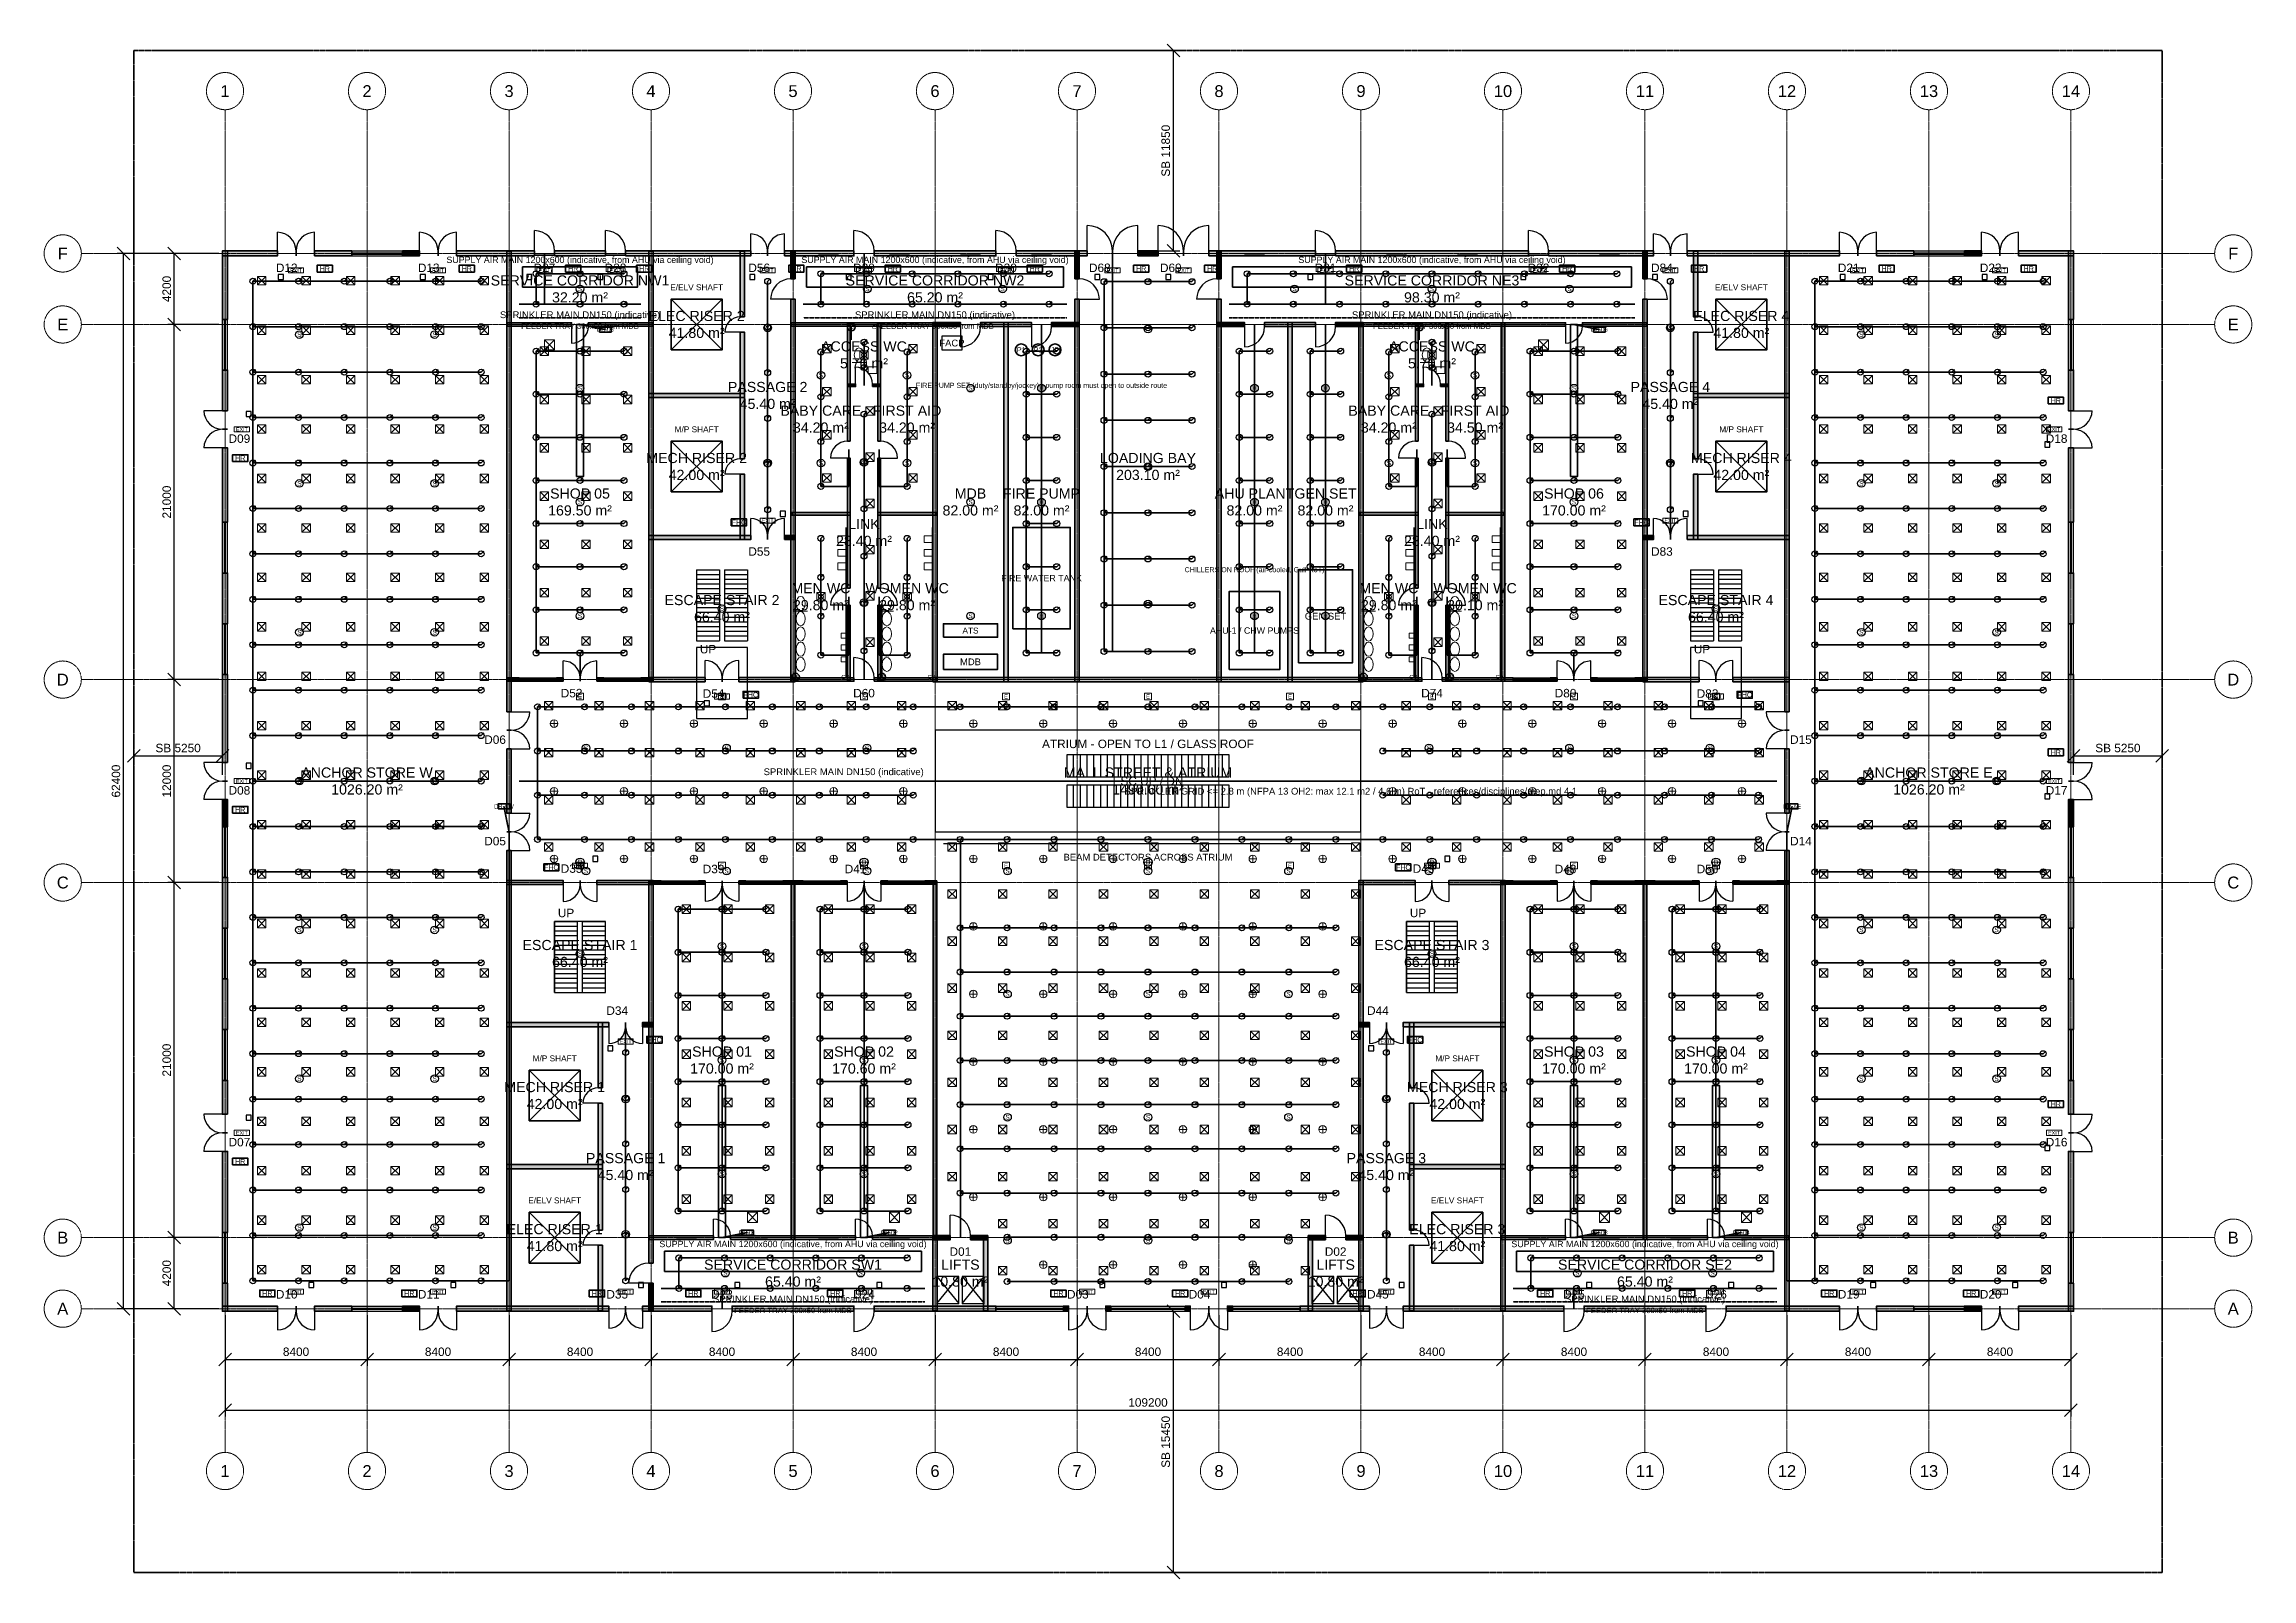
# Model space of a CAD drawing. Header units: millimetres. Extents: x -5300 to 125300, y -375 to 90375.
import ezdxf
from ezdxf.enums import TextEntityAlignment as Align

# ---------------------------------------------------------------- set-up
doc = ezdxf.new("R2010")
doc.units = ezdxf.units.MM
for name, pattern in [('CENTER', [5.08, 3.175, -0.635, 0.635, -0.635]), ('DASHED', [1.524, 1.27, -0.254]), ('PHANTOM', [6.35, 3.175, -0.635, 0.635, -0.635, 0.635, -0.635])]:
    doc.linetypes.add(name, pattern=pattern)
for name, color, linetype, lineweight in [('A-ANNO-DIMS', 1, 'Continuous', 18), ('A-ANNO-SYMB', 2, 'Continuous', 18), ('A-AREA-IDEN', 2, 'Continuous', 18), ('A-DOOR', 3, 'Continuous', 25), ('A-FLOR-EVTR', 251, 'Continuous', 25), ('A-FLOR-OTLN', 253, 'Continuous', 25), ('A-FLOR-STRS', 252, 'Continuous', 25), ('A-GLAZ', 5, 'Continuous', 25), ('A-GRID', 1, 'CENTER', 13), ('A-WALL', 7, 'Continuous', 50), ('A-WALL-PATT', 8, 'Continuous', 9), ('C-PROP-LINE', 1, 'PHANTOM', 35), ('E-ANNO-TEXT', 52, 'Continuous', 18), ('E-DB', 6, 'Continuous', 50), ('E-FALM', 230, 'Continuous', 25), ('E-LITE', 2, 'Continuous', 18), ('E-LITE-EMER', 40, 'Continuous', 18), ('E-TRAY', 210, 'DASHED', 35), ('FP-ANNO-TEXT', 14, 'Continuous', 18), ('FP-HOSE', 20, 'Continuous', 35), ('FP-SPRK-HEAD', 1, 'Continuous', 25), ('FP-SPRK-PIPE', 12, 'Continuous', 50), ('M-ANNO-TEXT', 150, 'Continuous', 18), ('M-HVAC-EQPT', 30, 'Continuous', 50), ('M-HVAC-RCG', 3, 'Continuous', 18), ('M-HVAC-SAD', 5, 'Continuous', 35), ('M-HVAC-SCD', 4, 'Continuous', 18), ('P-ANNO-TEXT', 94, 'Continuous', 18), ('P-DCW', 160, 'Continuous', 25), ('P-FIXT', 90, 'Continuous', 18), ('P-SANR', 34, 'Continuous', 35)]:
    doc.layers.add(name, color=color, linetype=linetype, lineweight=lineweight)
doc.styles.add('AU-ARIAL', font='arial.ttf')
doc.dimstyles.new('AU-100', dxfattribs={"dimscale": 250, "dimtxt": 2, "dimasz": 1.5, "dimexe": 1.5, "dimexo": 1.5, "dimgap": 0.8, "dimtad": 1, "dimdec": 0, "dimdsep": 46, "dimtxsty": 'AU-ARIAL', "dimtsz": 1.5, "dimcen": 2.5, "dimclrd": 256, "dimclre": 256, "dimclrt": 256, "dimazin": 3, "dimtfac": 1, "dimtmove": 0, "dimatfit": 3})

msp = doc.modelspace()

# ---------------------------------------------------------------- hatches: boundary and pattern name
at = {"layer": 'A-WALL-PATT'}
for points in [[(5250, 77850), (8500, 77850), (8500, 78150), (5250, 78150)], [(5550, 74100), (5550, 78150), (5250, 78150), (5250, 74100)], [(10700, 77850), (12900, 77850), (12900, 78150), (10700, 78150)], [(15900, 77850), (16900, 77850), (16900, 78150), (15900, 78150)], [(19100, 77850), (23700, 77850), (23700, 78150), (19100, 78150)], [(22325, 50900), (22325, 78125), (22075, 78125), (22075, 50900)], [(24900, 77850), (27900, 77850), (27900, 78150), (24900, 78150)], [(29100, 77850), (36500, 77850), (36500, 78150), (29100, 78150)], [(30725, 52675), (30725, 78125), (30475, 78125), (30475, 52675)], [(36125, 74250), (36125, 78125), (35875, 78125), (35875, 74250)], [(38500, 77850), (42600, 77850), (42600, 78150), (38500, 78150)], [(39125, 76500), (39125, 78125), (38875, 78125), (38875, 76500)], [(43800, 77850), (51000, 77850), (51000, 78150), (43800, 78150)], [(52200, 77850), (56400, 77850), (56400, 78150), (52200, 78150)], [(55925, 76500), (55925, 78125), (55675, 78125), (55675, 76500)], [(59400, 77850), (60600, 77850), (60600, 78150), (59400, 78150)], [(63600, 77850), (69900, 77850), (69900, 78150), (63600, 78150)], [(64325, 76500), (64325, 78125), (64075, 78125), (64075, 76500)], [(71100, 77850), (82500, 77850), (82500, 78150), (71100, 78150)], [(83700, 77850), (89900, 77850), (89900, 78150), (83700, 78150)], [(89525, 76500), (89525, 78125), (89275, 78125), (89275, 76500)], [(91900, 77850), (100900, 77850), (100900, 78150), (91900, 78150)], [(92525, 74250), (92525, 78125), (92275, 78125), (92275, 74250)], [(97925, 50900), (97925, 78125), (97675, 78125), (97675, 50900)], [(103100, 77850), (105300, 77850), (105300, 78150), (103100, 78150)], [(108300, 77850), (109300, 77850), (109300, 78150), (108300, 78150)], [(111500, 77850), (114750, 77850), (114750, 78150), (111500, 78150)], [(114750, 74100), (114750, 78150), (114450, 78150), (114450, 74100)], [(39125, 52675), (39125, 75300), (38875, 75300), (38875, 52675)], [(55925, 52675), (55925, 75300), (55675, 75300), (55675, 52675)], [(64325, 52675), (64325, 75300), (64075, 75300), (64075, 52675)], [(89525, 52675), (89525, 75300), (89275, 75300), (89275, 52675)], [(22100, 73700), (25900, 73700), (25900, 73900), (22100, 73900)], [(26900, 73700), (30700, 73700), (30700, 73900), (26900, 73900)], [(36125, 65850), (36125, 73350), (35875, 73350), (35875, 65850)], [(38900, 73700), (47500, 73700), (47500, 73900), (38900, 73900)], [(42375, 66900), (42375, 73875), (42225, 73875), (42225, 66900)], [(44175, 66900), (44175, 73875), (44025, 73875), (44025, 66900)], [(47275, 73675), (48900, 73675), (48900, 73925), (47275, 73925)], [(47525, 52675), (47525, 73925), (47275, 73925), (47275, 52675)], [(50100, 73675), (53100, 73675), (53100, 73925), (50100, 73925)], [(51725, 52675), (51725, 73925), (51475, 73925), (51475, 52675)], [(54300, 73675), (55925, 73675), (55925, 73925), (54300, 73925)], [(64075, 73675), (65700, 73675), (65700, 73925), (64075, 73925)], [(66900, 73675), (69900, 73675), (69900, 73925), (66900, 73925)], [(68525, 52675), (68525, 73925), (68275, 73925), (68275, 52675)], [(71100, 73675), (72725, 73675), (72725, 73925), (71100, 73925)], [(72725, 52675), (72725, 73925), (72475, 73925), (72475, 52675)], [(72500, 73700), (84700, 73700), (84700, 73900), (72500, 73900)], [(75975, 66900), (75975, 73875), (75825, 73875), (75825, 66900)], [(77775, 66900), (77775, 73875), (77625, 73875), (77625, 66900)], [(81100, 52700), (81100, 73900), (80900, 73900), (80900, 52700)], [(85700, 73700), (89500, 73700), (89500, 73900), (85700, 73900)], [(92525, 65850), (92525, 73350), (92275, 73350), (92275, 65850)], [(5550, 68700), (5550, 71100), (5250, 71100), (5250, 68700)], [(114750, 68700), (114750, 71100), (114450, 71100), (114450, 68700)], [(30475, 69475), (36125, 69475), (36125, 69725), (30475, 69725)], [(42225, 70125), (42700, 70125), (42700, 70275), (42225, 70275)], [(43700, 70125), (44175, 70125), (44175, 70275), (43700, 70275)], [(75825, 70125), (76300, 70125), (76300, 70275), (75825, 70275)], [(77300, 70125), (77775, 70125), (77775, 70275), (77300, 70275)], [(92275, 69475), (97925, 69475), (97925, 69725), (92275, 69725)], [(5550, 62100), (5550, 66500), (5250, 66500), (5250, 62100)], [(42375, 58200), (42375, 65900), (42225, 65900), (42225, 58200)], [(44175, 58200), (44175, 65900), (44025, 65900), (44025, 58200)], [(75975, 58200), (75975, 65900), (75825, 65900), (75825, 58200)], [(77775, 58200), (77775, 65900), (77625, 65900), (77625, 58200)], [(114750, 62100), (114750, 66500), (114450, 66500), (114450, 62100)], [(36125, 61075), (36125, 64950), (35875, 64950), (35875, 61075)], [(92525, 61075), (92525, 64950), (92275, 64950), (92275, 61075)], [(38925, 62525), (42375, 62525), (42375, 62675), (38925, 62675)], [(44025, 62525), (47475, 62525), (47475, 62675), (44025, 62675)], [(72525, 62525), (75975, 62525), (75975, 62675), (72525, 62675)], [(77625, 62525), (81075, 62525), (81075, 62675), (77625, 62675)], [(30475, 61075), (36500, 61075), (36500, 61325), (30475, 61325)], [(38500, 61075), (39125, 61075), (39125, 61325), (38500, 61325)], [(89275, 61075), (89900, 61075), (89900, 61325), (89275, 61325)], [(91900, 61075), (97925, 61075), (97925, 61325), (91900, 61325)], [(5550, 56100), (5550, 59100), (5250, 59100), (5250, 56100)], [(114750, 56100), (114750, 59100), (114450, 59100), (114450, 56100)], [(42375, 52725), (42375, 57200), (42225, 57200), (42225, 52725)], [(44175, 52725), (44175, 57200), (44025, 57200), (44025, 52725)], [(75975, 52725), (75975, 57200), (75825, 57200), (75825, 52725)], [(77775, 52725), (77775, 57200), (77625, 57200), (77625, 52725)], [(5550, 47900), (5550, 53100), (5250, 53100), (5250, 47900)], [(22100, 52700), (22800, 52700), (22800, 52900), (22100, 52900)], [(25000, 52700), (25400, 52700), (25400, 52900), (25000, 52900)], [(27400, 52700), (27800, 52700), (27800, 52900), (27400, 52900)], [(30000, 52700), (30700, 52700), (30700, 52900), (30000, 52900)], [(30475, 52675), (33800, 52675), (33800, 52925), (30475, 52925)], [(35800, 52675), (39125, 52675), (39125, 52925), (35800, 52925)], [(38900, 52700), (42600, 52700), (42600, 52900), (38900, 52900)], [(43800, 52700), (47500, 52700), (47500, 52900), (43800, 52900)], [(47275, 52675), (72725, 52675), (72725, 52925), (47275, 52925)], [(72500, 52700), (76200, 52700), (76200, 52900), (72500, 52900)], [(77400, 52700), (81600, 52700), (81600, 52900), (77400, 52900)], [(83800, 52700), (84200, 52700), (84200, 52900), (83800, 52900)], [(86200, 52700), (86600, 52700), (86600, 52900), (86200, 52900)], [(88800, 52700), (89500, 52700), (89500, 52900), (88800, 52900)], [(89275, 52675), (92600, 52675), (92600, 52925), (89275, 52925)], [(94600, 52675), (97925, 52675), (97925, 52925), (94600, 52925)], [(114750, 47900), (114750, 53100), (114450, 53100), (114450, 47900)], [(22325, 44900), (22325, 48700), (22075, 48700), (22075, 44900)], [(97925, 44900), (97925, 48700), (97675, 48700), (97675, 44900)], [(5550, 44100), (5550, 45700), (5250, 45700), (5250, 44100)], [(114750, 44100), (114750, 45700), (114450, 45700), (114450, 44100)], [(22325, 15475), (22325, 42700), (22075, 42700), (22075, 15475)], [(97925, 15475), (97925, 42700), (97675, 42700), (97675, 15475)], [(5550, 38100), (5550, 41100), (5250, 41100), (5250, 38100)], [(22075, 40675), (25400, 40675), (25400, 40925), (22075, 40925)], [(27400, 40675), (30725, 40675), (30725, 40925), (27400, 40925)], [(30725, 18300), (30725, 40925), (30475, 40925), (30475, 18300)], [(30500, 40700), (31200, 40700), (31200, 40900), (30500, 40900)], [(33400, 40700), (33800, 40700), (33800, 40900), (33400, 40900)], [(35800, 40700), (36200, 40700), (36200, 40900), (35800, 40900)], [(38400, 40700), (39600, 40700), (39600, 40900), (38400, 40900)], [(39100, 19700), (39100, 40900), (38900, 40900), (38900, 19700)], [(41800, 40700), (42200, 40700), (42200, 40900), (41800, 40900)], [(44200, 40700), (44600, 40700), (44600, 40900), (44200, 40900)], [(46800, 40700), (47500, 40700), (47500, 40900), (46800, 40900)], [(47500, 19700), (47500, 40900), (47300, 40900), (47300, 19700)], [(72475, 40675), (75800, 40675), (75800, 40925), (72475, 40925)], [(72725, 15475), (72725, 40925), (72475, 40925), (72475, 15475)], [(77800, 40675), (81125, 40675), (81125, 40925), (77800, 40925)], [(81125, 15475), (81125, 40925), (80875, 40925), (80875, 15475)], [(80900, 40700), (81600, 40700), (81600, 40900), (80900, 40900)], [(83800, 40700), (84200, 40700), (84200, 40900), (83800, 40900)], [(86200, 40700), (86600, 40700), (86600, 40900), (86200, 40900)], [(88800, 40700), (90000, 40700), (90000, 40900), (88800, 40900)], [(89500, 19700), (89500, 40900), (89300, 40900), (89300, 19700)], [(92200, 40700), (92600, 40700), (92600, 40900), (92200, 40900)], [(94600, 40700), (95000, 40700), (95000, 40900), (94600, 40900)], [(97200, 40700), (97900, 40700), (97900, 40900), (97200, 40900)], [(114750, 38100), (114750, 41100), (114450, 41100), (114450, 38100)], [(5550, 32100), (5550, 35100), (5250, 35100), (5250, 32100)], [(114750, 32100), (114750, 35100), (114450, 35100), (114450, 32100)], [(22075, 32275), (28100, 32275), (28100, 32525), (22075, 32525)], [(27725, 28650), (27725, 32525), (27475, 32525), (27475, 28650)], [(30100, 32275), (30725, 32275), (30725, 32525), (30100, 32525)], [(72475, 32275), (73100, 32275), (73100, 32525), (72475, 32525)], [(75100, 32275), (81125, 32275), (81125, 32525), (75100, 32525)], [(75725, 28650), (75725, 32525), (75475, 32525), (75475, 28650)], [(5550, 27100), (5550, 29100), (5250, 29100), (5250, 27100)], [(114750, 27100), (114750, 29100), (114450, 29100), (114450, 27100)], [(27725, 20250), (27725, 27750), (27475, 27750), (27475, 20250)], [(75725, 20250), (75725, 27750), (75475, 27750), (75475, 20250)], [(5550, 20100), (5550, 24900), (5250, 24900), (5250, 20100)], [(114750, 20100), (114750, 24900), (114450, 24900), (114450, 20100)], [(22075, 23875), (27725, 23875), (27725, 24125), (22075, 24125)], [(75475, 23875), (81125, 23875), (81125, 24125), (75475, 24125)], [(30500, 19700), (34300, 19700), (34300, 19900), (30500, 19900)], [(35300, 19700), (42700, 19700), (42700, 19900), (35300, 19900)], [(43700, 19700), (47500, 19700), (47500, 19900), (43700, 19900)], [(47275, 19675), (48300, 19675), (48300, 19925), (47275, 19925)], [(47525, 15475), (47525, 19925), (47275, 19925), (47275, 15475)], [(49500, 19675), (50525, 19675), (50525, 19925), (49500, 19925)], [(50525, 15475), (50525, 19925), (50275, 19925), (50275, 15475)], [(69475, 19675), (70500, 19675), (70500, 19925), (69475, 19925)], [(69725, 15475), (69725, 19925), (69475, 19925), (69475, 15475)], [(71700, 19675), (72725, 19675), (72725, 19925), (71700, 19925)], [(80900, 19700), (84700, 19700), (84700, 19900), (80900, 19900)], [(85700, 19700), (93100, 19700), (93100, 19900), (85700, 19900)], [(94100, 19700), (97900, 19700), (97900, 19900), (94100, 19900)], [(27725, 15475), (27725, 19350), (27475, 19350), (27475, 15475)], [(75725, 15475), (75725, 19350), (75475, 19350), (75475, 15475)], [(5550, 15450), (5550, 17100), (5250, 17100), (5250, 15450)], [(30725, 15475), (30725, 17100), (30475, 17100), (30475, 15475)], [(114750, 15450), (114750, 17100), (114450, 17100), (114450, 15450)], [(5250, 15450), (8500, 15450), (8500, 15750), (5250, 15750)], [(10700, 15450), (12900, 15450), (12900, 15750), (10700, 15750)], [(15900, 15450), (16900, 15450), (16900, 15750), (15900, 15750)], [(19100, 15450), (28100, 15450), (28100, 15750), (19100, 15750)], [(30100, 15450), (34200, 15450), (34200, 15750), (30100, 15750)], [(35400, 15450), (42600, 15450), (42600, 15750), (35400, 15750)], [(43800, 15450), (51000, 15450), (51000, 15750), (43800, 15750)], [(55000, 15450), (55300, 15450), (55300, 15750), (55000, 15750)], [(57500, 15450), (57800, 15450), (57800, 15750), (57500, 15750)], [(62200, 15450), (62500, 15450), (62500, 15750), (62200, 15750)], [(64700, 15450), (65000, 15450), (65000, 15750), (64700, 15750)], [(69000, 15450), (73100, 15450), (73100, 15750), (69000, 15750)], [(75100, 15450), (84600, 15450), (84600, 15750), (75100, 15750)], [(85800, 15450), (93000, 15450), (93000, 15750), (85800, 15750)], [(94200, 15450), (100900, 15450), (100900, 15750), (94200, 15750)], [(103100, 15450), (105300, 15450), (105300, 15750), (103100, 15750)], [(108300, 15450), (109300, 15450), (109300, 15750), (108300, 15750)], [(111500, 15450), (114750, 15450), (114750, 15750), (111500, 15750)]]:
    msp.add_hatch(color=256, dxfattribs=at).paths.add_polyline_path(points)

# ---------------------------------------------------------------- linework, layer by layer
at = {"layer": 'A-DOOR'}
for p, q in [((8500, 78150), (8500, 79250)), ((10700, 78150), (10700, 79250)), ((16900, 78150), (16900, 79250)), ((19100, 78150), (19100, 79250)), ((23700, 78150), (23700, 79350)), ((27900, 78150), (27900, 79350)), ((36500, 78150), (36500, 79150)), ((38500, 78150), (38500, 79150)), ((42600, 78150), (42600, 79350)), ((51000, 78150), (51000, 79350)), ((56400, 78150), (56400, 79650)), ((59400, 78150), (59400, 79650)), ((60600, 78150), (60600, 79650)), ((63600, 78150), (63600, 79650)), ((69900, 78150), (69900, 79350)), ((82500, 78150), (82500, 79350)), ((89900, 78150), (89900, 79150)), ((91900, 78150), (91900, 79150)), ((100900, 78150), (100900, 79250)), ((103100, 78150), (103100, 79250)), ((109300, 78150), (109300, 79250)), ((111500, 78150), (111500, 79250)), ((38875, 75300), (37675, 75300)), ((55925, 75300), (57125, 75300)), ((64075, 75300), (62875, 75300)), ((89525, 75300), (90725, 75300)), ((25900, 73700), (25900, 72700)), ((35875, 73350), (34975, 73350)), ((48900, 73675), (48900, 72475)), ((53100, 73675), (53100, 72475)), ((65700, 73675), (65700, 72475)), ((69900, 73675), (69900, 72475)), ((84700, 73700), (84700, 72700)), ((92525, 73350), (93425, 73350)), ((42700, 70275), (42700, 71275)), ((76300, 70275), (76300, 71275)), ((5250, 68700), (4150, 68700)), ((114750, 68700), (115850, 68700)), ((5250, 66500), (4150, 66500)), ((42225, 65900), (41225, 65900)), ((44175, 65900), (45175, 65900)), ((75825, 65900), (74825, 65900)), ((77775, 65900), (78775, 65900)), ((114750, 66500), (115850, 66500)), ((35875, 64950), (34975, 64950)), ((92525, 64950), (93425, 64950)), ((36500, 61325), (36500, 62325)), ((38500, 61325), (38500, 62325)), ((89900, 61325), (89900, 62325)), ((91900, 61325), (91900, 62325)), ((42225, 57200), (41225, 57200)), ((44175, 57200), (45175, 57200)), ((75825, 57200), (74825, 57200)), ((77775, 57200), (78775, 57200)), ((25400, 52900), (25400, 53900)), ((27400, 52900), (27400, 53900)), ((33800, 52925), (33800, 53925)), ((35800, 52925), (35800, 53925)), ((42600, 52900), (42600, 54100)), ((76200, 52900), (76200, 54100)), ((84200, 52900), (84200, 53900)), ((86200, 52900), (86200, 53900)), ((92600, 52925), (92600, 53925)), ((94600, 52925), (94600, 53925)), ((22325, 50900), (23425, 50900)), ((97675, 50900), (96575, 50900)), ((22325, 48700), (23425, 48700)), ((97675, 48700), (96575, 48700)), ((5250, 47900), (4150, 47900)), ((114750, 47900), (115850, 47900)), ((5250, 45700), (4150, 45700)), ((22325, 44900), (23425, 44900)), ((97675, 44900), (96575, 44900)), ((114750, 45700), (115850, 45700)), ((22325, 42700), (23425, 42700)), ((97675, 42700), (96575, 42700)), ((25400, 40675), (25400, 39675)), ((27400, 40675), (27400, 39675)), ((33800, 40700), (33800, 39700)), ((35800, 40700), (35800, 39700)), ((42200, 40700), (42200, 39700)), ((44200, 40700), (44200, 39700)), ((75800, 40675), (75800, 39675)), ((77800, 40675), (77800, 39675)), ((84200, 40700), (84200, 39700)), ((86200, 40700), (86200, 39700)), ((92600, 40700), (92600, 39700)), ((94600, 40700), (94600, 39700)), ((28100, 32275), (28100, 31275)), ((30100, 32275), (30100, 31275)), ((73100, 32275), (73100, 31275)), ((75100, 32275), (75100, 31275)), ((27475, 27750), (26575, 27750)), ((75725, 27750), (76625, 27750)), ((5250, 27100), (4150, 27100)), ((114750, 27100), (115850, 27100)), ((5250, 24900), (4150, 24900)), ((114750, 24900), (115850, 24900)), ((34300, 19900), (34300, 20900)), ((42700, 19900), (42700, 20900)), ((48300, 19925), (48300, 21125)), ((70500, 19925), (70500, 21125)), ((84700, 19900), (84700, 20900)), ((93100, 19900), (93100, 20900)), ((27475, 19350), (26575, 19350)), ((75725, 19350), (76625, 19350)), ((30475, 17100), (29275, 17100)), ((8500, 15450), (8500, 14350)), ((10700, 15450), (10700, 14350)), ((16900, 15450), (16900, 14350)), ((19100, 15450), (19100, 14350)), ((28100, 15450), (28100, 14450)), ((30100, 15450), (30100, 14450)), ((34200, 15450), (34200, 14250)), ((42600, 15450), (42600, 14250)), ((55300, 15450), (55300, 14350)), ((57500, 15450), (57500, 14350)), ((62500, 15450), (62500, 14350)), ((64700, 15450), (64700, 14350)), ((73100, 15450), (73100, 14450)), ((75100, 15450), (75100, 14450)), ((84600, 15450), (84600, 14250)), ((93000, 15450), (93000, 14250)), ((100900, 15450), (100900, 14350)), ((103100, 15450), (103100, 14350)), ((109300, 15450), (109300, 14350)), ((111500, 15450), (111500, 14350))]:
    msp.add_line(p, q, dxfattribs=at)
for centre, radius, start, end in [((8500, 78150), 1100, 0, 90), ((10700, 78150), 1100, 90, 180), ((16900, 78150), 1100, 0, 90), ((19100, 78150), 1100, 90, 180), ((23700, 78150), 1200, 0, 90), ((27900, 78150), 1200, 0, 90), ((36500, 78150), 1000, 0, 90), ((38500, 78150), 1000, 90, 180), ((42600, 78150), 1200, 0, 90), ((51000, 78150), 1200, 0, 90), ((56400, 78150), 1500, 0, 90), ((59400, 78150), 1500, 90, 180), ((60600, 78150), 1500, 0, 90), ((63600, 78150), 1500, 90, 180), ((69900, 78150), 1200, 0, 90), ((82500, 78150), 1200, 0, 90), ((89900, 78150), 1000, 0, 90), ((91900, 78150), 1000, 90, 180), ((100900, 78150), 1100, 0, 90), ((103100, 78150), 1100, 90, 180), ((109300, 78150), 1100, 0, 90), ((111500, 78150), 1100, 90, 180), ((38875, 75300), 1200, 90, 180), ((55925, 75300), 1200, 0, 90), ((64075, 75300), 1200, 90, 180), ((89525, 75300), 1200, 0, 90), ((25900, 73700), 1000, -90, 0), ((35875, 73350), 900, 90, 180), ((48900, 73675), 1200, -90, 0), ((53100, 73675), 1200, -90, 0), ((65700, 73675), 1200, -90, 0), ((69900, 73675), 1200, -90, 0), ((84700, 73700), 1000, -90, 0), ((92525, 73350), 900, 0, 90), ((42700, 70275), 1000, 0, 90), ((76300, 70275), 1000, 0, 90), ((5250, 68700), 1100, 180, -90), ((114750, 68700), 1100, -90, 0), ((5250, 66500), 1100, 90, 180), ((42225, 65900), 1000, 90, 180), ((44175, 65900), 1000, 0, 90), ((75825, 65900), 1000, 90, 180), ((77775, 65900), 1000, 0, 90), ((114750, 66500), 1100, 0, 90), ((35875, 64950), 900, 90, 180), ((92525, 64950), 900, 0, 90), ((36500, 61325), 1000, 0, 90), ((38500, 61325), 1000, 90, 180), ((89900, 61325), 1000, 0, 90), ((91900, 61325), 1000, 90, 180), ((42225, 57200), 1000, 90, 180), ((44175, 57200), 1000, 0, 90), ((75825, 57200), 1000, 90, 180), ((77775, 57200), 1000, 0, 90), ((25400, 52900), 1000, 0, 90), ((27400, 52900), 1000, 90, 180), ((33800, 52925), 1000, 0, 90), ((35800, 52925), 1000, 90, 180), ((42600, 52900), 1200, 0, 90), ((76200, 52900), 1200, 0, 90), ((84200, 52900), 1000, 0, 90), ((86200, 52900), 1000, 90, 180), ((92600, 52925), 1000, 0, 90), ((94600, 52925), 1000, 90, 180), ((22325, 50900), 1100, -90, 0), ((22325, 48700), 1100, 0, 90), ((97675, 50900), 1100, 180, -90), ((97675, 48700), 1100, 90, 180), ((5250, 47900), 1100, 180, -90), ((114750, 47900), 1100, -90, 0), ((5250, 45700), 1100, 90, 180), ((114750, 45700), 1100, 0, 90), ((22325, 44900), 1100, -90, 0), ((97675, 44900), 1100, 180, -90), ((22325, 42700), 1100, 0, 90), ((97675, 42700), 1100, 90, 180), ((25400, 40675), 1000, -90, 0), ((27400, 40675), 1000, 180, -90), ((33800, 40700), 1000, -90, 0), ((35800, 40700), 1000, 180, -90), ((42200, 40700), 1000, -90, 0), ((44200, 40700), 1000, 180, -90), ((75800, 40675), 1000, -90, 0), ((77800, 40675), 1000, 180, -90), ((84200, 40700), 1000, -90, 0), ((86200, 40700), 1000, 180, -90), ((92600, 40700), 1000, -90, 0), ((94600, 40700), 1000, 180, -90), ((28100, 32275), 1000, -90, 0), ((30100, 32275), 1000, 180, -90), ((73100, 32275), 1000, -90, 0), ((75100, 32275), 1000, 180, -90), ((27475, 27750), 900, 90, 180), ((75725, 27750), 900, 0, 90), ((5250, 27100), 1100, 180, -90), ((114750, 27100), 1100, -90, 0), ((5250, 24900), 1100, 90, 180), ((114750, 24900), 1100, 0, 90), ((34300, 19900), 1000, 0, 90), ((42700, 19900), 1000, 0, 90), ((48300, 19925), 1200, 0, 90), ((70500, 19925), 1200, 0, 90), ((84700, 19900), 1000, 0, 90), ((93100, 19900), 1000, 0, 90), ((27475, 19350), 900, 90, 180), ((75725, 19350), 900, 0, 90), ((30475, 17100), 1200, 90, 180), ((8500, 15450), 1100, -90, 0), ((10700, 15450), 1100, 180, -90), ((16900, 15450), 1100, -90, 0), ((19100, 15450), 1100, 180, -90), ((28100, 15450), 1000, -90, 0), ((30100, 15450), 1000, 180, -90), ((34200, 15450), 1200, -90, 0), ((42600, 15450), 1200, -90, 0), ((55300, 15450), 1100, -90, 0), ((57500, 15450), 1100, 180, -90), ((62500, 15450), 1100, -90, 0), ((64700, 15450), 1100, 180, -90), ((73100, 15450), 1000, -90, 0), ((75100, 15450), 1000, 180, -90), ((84600, 15450), 1200, -90, 0), ((93000, 15450), 1200, -90, 0), ((100900, 15450), 1100, -90, 0), ((103100, 15450), 1100, 180, -90), ((109300, 15450), 1100, -90, 0), ((111500, 15450), 1100, 180, -90)]:
    msp.add_arc(centre, radius, start, end, dxfattribs=at)
at = {"layer": 'A-FLOR-EVTR'}
for p, q in [((55600, 47050), (55600, 48350)), ((56000, 47050), (56000, 48350)), ((56400, 47050), (56400, 48350)), ((56800, 47050), (56800, 48350)), ((57200, 47050), (57200, 48350)), ((57600, 47050), (57600, 48350)), ((58000, 47050), (58000, 48350)), ((58400, 47050), (58400, 48350)), ((58800, 47050), (58800, 48350)), ((59200, 47050), (59200, 48350)), ((59600, 47050), (59600, 48350)), ((60000, 47050), (60000, 48350)), ((60400, 47050), (60400, 48350)), ((60800, 47050), (60800, 48350)), ((61200, 47050), (61200, 48350)), ((61600, 47050), (61600, 48350)), ((62000, 47050), (62000, 48350)), ((62400, 47050), (62400, 48350)), ((62800, 47050), (62800, 48350)), ((63200, 47050), (63200, 48350)), ((63600, 47050), (63600, 48350)), ((64000, 47050), (64000, 48350)), ((64400, 47050), (64400, 48350)), ((55600, 45250), (55600, 46550)), ((56000, 45250), (56000, 46550)), ((56400, 45250), (56400, 46550)), ((56800, 45250), (56800, 46550)), ((57200, 45250), (57200, 46550)), ((57600, 45250), (57600, 46550)), ((58000, 45250), (58000, 46550)), ((58400, 45250), (58400, 46550)), ((58800, 45250), (58800, 46550)), ((59200, 45250), (59200, 46550)), ((59600, 45250), (59600, 46550)), ((60000, 45250), (60000, 46550)), ((60400, 45250), (60400, 46550)), ((60800, 45250), (60800, 46550)), ((61200, 45250), (61200, 46550)), ((61600, 45250), (61600, 46550)), ((62000, 45250), (62000, 46550)), ((62400, 45250), (62400, 46550)), ((62800, 45250), (62800, 46550)), ((63200, 45250), (63200, 46550)), ((63600, 45250), (63600, 46550)), ((64000, 45250), (64000, 46550)), ((64400, 45250), (64400, 46550)), ((47500, 15900), (48800, 17500)), ((47500, 17500), (48800, 15900)), ((49000, 15900), (50300, 17500)), ((49000, 17500), (50300, 15900)), ((69700, 15900), (71000, 17500)), ((69700, 17500), (71000, 15900)), ((71200, 15900), (72500, 17500)), ((71200, 17500), (72500, 15900))]:
    msp.add_line(p, q, dxfattribs=at)
for points in [[(55200, 47050), (64800, 47050), (64800, 48350), (55200, 48350)], [(55200, 45250), (64800, 45250), (64800, 46550), (55200, 46550)], [(47500, 15900), (48800, 15900), (48800, 17500), (47500, 17500)], [(49000, 15900), (50300, 15900), (50300, 17500), (49000, 17500)], [(69700, 15900), (71000, 15900), (71000, 17500), (69700, 17500)], [(71200, 15900), (72500, 15900), (72500, 17500), (71200, 17500)]]:
    msp.add_lwpolyline(points, close=True, dxfattribs=at)
at = {"layer": 'A-FLOR-OTLN'}
msp.add_lwpolyline([(47400, 43800), (72600, 43800), (72600, 49800), (47400, 49800)], close=True, dxfattribs=at)
at = {"layer": 'A-FLOR-STRS'}
for p, q in [((33300, 59300), (34650, 59300)), ((33300, 59300), (33300, 55100)), ((33300, 59020), (34650, 59020)), ((34650, 59300), (34650, 55100)), ((34950, 59300), (36300, 59300)), ((34950, 59300), (34950, 55100)), ((34950, 59020), (36300, 59020)), ((36300, 59300), (36300, 55100)), ((92100, 59300), (93450, 59300)), ((92100, 59300), (92100, 55100)), ((92100, 59020), (93450, 59020)), ((93450, 59300), (93450, 55100)), ((93750, 59300), (95100, 59300)), ((93750, 59300), (93750, 55100)), ((93750, 59020), (95100, 59020)), ((95100, 59300), (95100, 55100)), ((33300, 58740), (34650, 58740)), ((33300, 58460), (34650, 58460)), ((33300, 58180), (34650, 58180)), ((33300, 57900), (34650, 57900)), ((33300, 57620), (34650, 57620)), ((34950, 58740), (36300, 58740)), ((34950, 58460), (36300, 58460)), ((34950, 58180), (36300, 58180)), ((34950, 57900), (36300, 57900)), ((34950, 57620), (36300, 57620)), ((92100, 58740), (93450, 58740)), ((92100, 58460), (93450, 58460)), ((92100, 58180), (93450, 58180)), ((92100, 57900), (93450, 57900)), ((92100, 57620), (93450, 57620)), ((93750, 58740), (95100, 58740)), ((93750, 58460), (95100, 58460)), ((93750, 58180), (95100, 58180)), ((93750, 57900), (95100, 57900)), ((93750, 57620), (95100, 57620)), ((33300, 57340), (34650, 57340)), ((33300, 57060), (34650, 57060)), ((33300, 56780), (34650, 56780)), ((33300, 56500), (34650, 56500)), ((33300, 56220), (34650, 56220)), ((34950, 57340), (36300, 57340)), ((34950, 57060), (36300, 57060)), ((34950, 56780), (36300, 56780)), ((34950, 56500), (36300, 56500)), ((34950, 56220), (36300, 56220)), ((92100, 57340), (93450, 57340)), ((92100, 57060), (93450, 57060)), ((92100, 56780), (93450, 56780)), ((92100, 56500), (93450, 56500)), ((92100, 56220), (93450, 56220)), ((93750, 57340), (95100, 57340)), ((93750, 57060), (95100, 57060)), ((93750, 56780), (95100, 56780)), ((93750, 56500), (95100, 56500)), ((93750, 56220), (95100, 56220)), ((33300, 55940), (34650, 55940)), ((33300, 55660), (34650, 55660)), ((33300, 55380), (34650, 55380)), ((33300, 55100), (34650, 55100)), ((34950, 55940), (36300, 55940)), ((34950, 55660), (36300, 55660)), ((34950, 55380), (36300, 55380)), ((34950, 55100), (36300, 55100)), ((92100, 55940), (93450, 55940)), ((92100, 55660), (93450, 55660)), ((92100, 55380), (93450, 55380)), ((92100, 55100), (93450, 55100)), ((93750, 55940), (95100, 55940)), ((93750, 55660), (95100, 55660)), ((93750, 55380), (95100, 55380)), ((93750, 55100), (95100, 55100)), ((24900, 38500), (26250, 38500)), ((24900, 34300), (24900, 38500)), ((24900, 38220), (26250, 38220)), ((24900, 37940), (26250, 37940)), ((26250, 34300), (26250, 38500)), ((26550, 38500), (27900, 38500)), ((26550, 34300), (26550, 38500)), ((26550, 38220), (27900, 38220)), ((26550, 37940), (27900, 37940)), ((27900, 34300), (27900, 38500)), ((75300, 38500), (76650, 38500)), ((75300, 34300), (75300, 38500)), ((75300, 38220), (76650, 38220)), ((75300, 37940), (76650, 37940)), ((76650, 34300), (76650, 38500)), ((76950, 38500), (78300, 38500)), ((76950, 34300), (76950, 38500)), ((76950, 38220), (78300, 38220)), ((76950, 37940), (78300, 37940)), ((78300, 34300), (78300, 38500)), ((24900, 37660), (26250, 37660)), ((24900, 37380), (26250, 37380)), ((24900, 37100), (26250, 37100)), ((24900, 36820), (26250, 36820)), ((26550, 37660), (27900, 37660)), ((26550, 37380), (27900, 37380)), ((26550, 37100), (27900, 37100)), ((26550, 36820), (27900, 36820)), ((75300, 37660), (76650, 37660)), ((75300, 37380), (76650, 37380)), ((75300, 37100), (76650, 37100)), ((75300, 36820), (76650, 36820)), ((76950, 37660), (78300, 37660)), ((76950, 37380), (78300, 37380)), ((76950, 37100), (78300, 37100)), ((76950, 36820), (78300, 36820)), ((24900, 36540), (26250, 36540)), ((24900, 36260), (26250, 36260)), ((24900, 35980), (26250, 35980)), ((24900, 35700), (26250, 35700)), ((24900, 35420), (26250, 35420)), ((26550, 36540), (27900, 36540)), ((26550, 36260), (27900, 36260)), ((26550, 35980), (27900, 35980)), ((26550, 35700), (27900, 35700)), ((26550, 35420), (27900, 35420)), ((75300, 36540), (76650, 36540)), ((75300, 36260), (76650, 36260)), ((75300, 35980), (76650, 35980)), ((75300, 35700), (76650, 35700)), ((75300, 35420), (76650, 35420)), ((76950, 36540), (78300, 36540)), ((76950, 36260), (78300, 36260)), ((76950, 35980), (78300, 35980)), ((76950, 35700), (78300, 35700)), ((76950, 35420), (78300, 35420)), ((24900, 35140), (26250, 35140)), ((24900, 34860), (26250, 34860)), ((24900, 34580), (26250, 34580)), ((24900, 34300), (26250, 34300)), ((26550, 35140), (27900, 35140)), ((26550, 34860), (27900, 34860)), ((26550, 34580), (27900, 34580)), ((26550, 34300), (27900, 34300)), ((75300, 35140), (76650, 35140)), ((75300, 34860), (76650, 34860)), ((75300, 34580), (76650, 34580)), ((75300, 34300), (76650, 34300)), ((76950, 35140), (78300, 35140)), ((76950, 34860), (78300, 34860)), ((76950, 34580), (78300, 34580)), ((76950, 34300), (78300, 34300))]:
    msp.add_line(p, q, dxfattribs=at)
for points in [[(33300, 50500), (36300, 50500), (36300, 54700), (33300, 54700)], [(92100, 50500), (95100, 50500), (95100, 54700), (92100, 54700)], [(24900, 34300), (27900, 34300), (27900, 38500), (24900, 38500)], [(75300, 34300), (78300, 34300), (78300, 38500), (75300, 38500)]]:
    msp.add_lwpolyline(points, close=True, dxfattribs=at)
at = {"layer": 'A-GLAZ'}
for p, q in [((12900, 78150), (15900, 78150)), ((12900, 78037.5), (15900, 78037.5)), ((12900, 77962.5), (15900, 77962.5)), ((12900, 77850), (15900, 77850)), ((105300, 78150), (108300, 78150)), ((105300, 78037.5), (108300, 78037.5)), ((105300, 77962.5), (108300, 77962.5)), ((105300, 77850), (108300, 77850)), ((5250, 71100), (5250, 74100)), ((5362.5, 71100), (5362.5, 74100)), ((5437.5, 71100), (5437.5, 74100)), ((5550, 71100), (5550, 74100)), ((114450, 71100), (114450, 74100)), ((114562.5, 71100), (114562.5, 74100)), ((114637.5, 71100), (114637.5, 74100)), ((114750, 71100), (114750, 74100)), ((5250, 59100), (5250, 62100)), ((5362.5, 59100), (5362.5, 62100)), ((5437.5, 59100), (5437.5, 62100)), ((5550, 59100), (5550, 62100)), ((114450, 59100), (114450, 62100)), ((114562.5, 59100), (114562.5, 62100)), ((114637.5, 59100), (114637.5, 62100)), ((114750, 59100), (114750, 62100)), ((5250, 53100), (5250, 56100)), ((5362.5, 53100), (5362.5, 56100)), ((5437.5, 53100), (5437.5, 56100)), ((5550, 53100), (5550, 56100)), ((114450, 53100), (114450, 56100)), ((114562.5, 53100), (114562.5, 56100)), ((114637.5, 53100), (114637.5, 56100)), ((114750, 53100), (114750, 56100)), ((22800, 52900), (25000, 52900)), ((22800, 52825), (25000, 52825)), ((22800, 52775), (25000, 52775)), ((22800, 52700), (25000, 52700)), ((27800, 52900), (30000, 52900)), ((27800, 52825), (30000, 52825)), ((27800, 52775), (30000, 52775)), ((27800, 52700), (30000, 52700)), ((81600, 52900), (83800, 52900)), ((81600, 52825), (83800, 52825)), ((81600, 52775), (83800, 52775)), ((81600, 52700), (83800, 52700)), ((86600, 52900), (88800, 52900)), ((86600, 52825), (88800, 52825)), ((86600, 52775), (88800, 52775)), ((86600, 52700), (88800, 52700)), ((5250, 41100), (5250, 44100)), ((5362.5, 41100), (5362.5, 44100)), ((5437.5, 41100), (5437.5, 44100)), ((5550, 41100), (5550, 44100)), ((114450, 41100), (114450, 44100)), ((114562.5, 41100), (114562.5, 44100)), ((114637.5, 41100), (114637.5, 44100)), ((114750, 41100), (114750, 44100)), ((31200, 40900), (33400, 40900)), ((31200, 40825), (33400, 40825)), ((31200, 40775), (33400, 40775)), ((31200, 40700), (33400, 40700)), ((36200, 40900), (38400, 40900)), ((36200, 40825), (38400, 40825)), ((36200, 40775), (38400, 40775)), ((36200, 40700), (38400, 40700)), ((39600, 40900), (41800, 40900)), ((39600, 40825), (41800, 40825)), ((39600, 40775), (41800, 40775)), ((39600, 40700), (41800, 40700)), ((44600, 40900), (46800, 40900)), ((44600, 40825), (46800, 40825)), ((44600, 40775), (46800, 40775)), ((44600, 40700), (46800, 40700)), ((81600, 40900), (83800, 40900)), ((81600, 40825), (83800, 40825)), ((81600, 40775), (83800, 40775)), ((81600, 40700), (83800, 40700)), ((86600, 40900), (88800, 40900)), ((86600, 40825), (88800, 40825)), ((86600, 40775), (88800, 40775)), ((86600, 40700), (88800, 40700)), ((90000, 40900), (92200, 40900)), ((90000, 40825), (92200, 40825)), ((90000, 40775), (92200, 40775)), ((90000, 40700), (92200, 40700)), ((95000, 40900), (97200, 40900)), ((95000, 40825), (97200, 40825)), ((95000, 40775), (97200, 40775)), ((95000, 40700), (97200, 40700)), ((5250, 35100), (5250, 38100)), ((5362.5, 35100), (5362.5, 38100)), ((5437.5, 35100), (5437.5, 38100)), ((5550, 35100), (5550, 38100)), ((114450, 35100), (114450, 38100)), ((114562.5, 35100), (114562.5, 38100)), ((114637.5, 35100), (114637.5, 38100)), ((114750, 35100), (114750, 38100)), ((5250, 29100), (5250, 32100)), ((5362.5, 29100), (5362.5, 32100)), ((5437.5, 29100), (5437.5, 32100)), ((5550, 29100), (5550, 32100)), ((114450, 29100), (114450, 32100)), ((114562.5, 29100), (114562.5, 32100)), ((114637.5, 29100), (114637.5, 32100)), ((114750, 29100), (114750, 32100)), ((5250, 17100), (5250, 20100)), ((5362.5, 17100), (5362.5, 20100)), ((5437.5, 17100), (5437.5, 20100)), ((5550, 17100), (5550, 20100)), ((114450, 17100), (114450, 20100)), ((114562.5, 17100), (114562.5, 20100)), ((114637.5, 17100), (114637.5, 20100)), ((114750, 17100), (114750, 20100)), ((12900, 15750), (15900, 15750)), ((51000, 15750), (55000, 15750)), ((57800, 15750), (62200, 15750)), ((65000, 15750), (69000, 15750)), ((105300, 15750), (108300, 15750)), ((12900, 15637.5), (15900, 15637.5)), ((12900, 15562.5), (15900, 15562.5)), ((12900, 15450), (15900, 15450)), ((51000, 15637.5), (55000, 15637.5)), ((51000, 15562.5), (55000, 15562.5)), ((51000, 15450), (55000, 15450)), ((57800, 15637.5), (62200, 15637.5)), ((57800, 15562.5), (62200, 15562.5)), ((57800, 15450), (62200, 15450)), ((65000, 15637.5), (69000, 15637.5)), ((65000, 15562.5), (69000, 15562.5)), ((65000, 15450), (69000, 15450)), ((105300, 15637.5), (108300, 15637.5)), ((105300, 15562.5), (108300, 15562.5)), ((105300, 15450), (108300, 15450))]:
    msp.add_line(p, q, dxfattribs=at)
at = {"layer": 'A-GRID'}
for p, q in [((5400, 7100), (5400, 86500)), ((13800, 7100), (13800, 86500)), ((22200, 7100), (22200, 86500)), ((30600, 7100), (30600, 86500)), ((39000, 7100), (39000, 86500)), ((47400, 7100), (47400, 86500)), ((55800, 7100), (55800, 86500)), ((64200, 7100), (64200, 86500)), ((72600, 7100), (72600, 86500)), ((81000, 7100), (81000, 86500)), ((89400, 7100), (89400, 86500)), ((97800, 7100), (97800, 86500)), ((106200, 7100), (106200, 86500)), ((114600, 7100), (114600, 86500)), ((-3100, 78000), (123100, 78000)), ((-3100, 73800), (123100, 73800)), ((-3100, 52800), (123100, 52800)), ((-3100, 40800), (123100, 40800)), ((-3100, 19800), (123100, 19800)), ((-3100, 15600), (123100, 15600))]:
    msp.add_line(p, q, dxfattribs=at)
for centre in [(5400, 87600), (13800, 87600), (22200, 87600), (30600, 87600), (39000, 87600), (47400, 87600), (55800, 87600), (64200, 87600), (72600, 87600), (81000, 87600), (89400, 87600), (97800, 87600), (106200, 87600), (114600, 87600), (-4200, 78000), (124200, 78000), (-4200, 73800), (124200, 73800), (-4200, 52800), (124200, 52800), (-4200, 40800), (124200, 40800), (-4200, 19800), (124200, 19800), (-4200, 15600), (124200, 15600), (5400, 6000), (13800, 6000), (22200, 6000), (30600, 6000), (39000, 6000), (47400, 6000), (55800, 6000), (64200, 6000), (72600, 6000), (81000, 6000), (89400, 6000), (97800, 6000), (106200, 6000), (114600, 6000)]:
    msp.add_circle(centre, 1100, dxfattribs=at)
at = {"layer": 'A-WALL'}
for p, q in [((8500, 77850), (8500, 78150)), ((9600, 77850), (9600, 78150)), ((9600, 77850), (9600, 78150)), ((10700, 77850), (10700, 78150)), ((12900, 77850), (12900, 78150)), ((15900, 77850), (15900, 78150)), ((16900, 77850), (16900, 78150)), ((18000, 77850), (18000, 78150)), ((18000, 77850), (18000, 78150)), ((19100, 77850), (19100, 78150)), ((23700, 77850), (23700, 78150)), ((24900, 77850), (24900, 78150)), ((27900, 77850), (27900, 78150)), ((29100, 77850), (29100, 78150)), ((36500, 77850), (36500, 78150)), ((37500, 77850), (37500, 78150)), ((37500, 77850), (37500, 78150)), ((38500, 77850), (38500, 78150)), ((42600, 77850), (42600, 78150)), ((43800, 77850), (43800, 78150)), ((51000, 77850), (51000, 78150)), ((52200, 77850), (52200, 78150)), ((56400, 77850), (56400, 78150)), ((57900, 77850), (57900, 78150)), ((57900, 77850), (57900, 78150)), ((59400, 77850), (59400, 78150)), ((60600, 77850), (60600, 78150)), ((62100, 77850), (62100, 78150)), ((62100, 77850), (62100, 78150)), ((63600, 77850), (63600, 78150)), ((69900, 77850), (69900, 78150)), ((71100, 77850), (71100, 78150)), ((82500, 77850), (82500, 78150)), ((83700, 77850), (83700, 78150)), ((89900, 77850), (89900, 78150)), ((90900, 77850), (90900, 78150)), ((90900, 77850), (90900, 78150)), ((91900, 77850), (91900, 78150)), ((100900, 77850), (100900, 78150)), ((102000, 77850), (102000, 78150)), ((102000, 77850), (102000, 78150)), ((103100, 77850), (103100, 78150)), ((105300, 77850), (105300, 78150)), ((108300, 77850), (108300, 78150)), ((109300, 77850), (109300, 78150)), ((110400, 77850), (110400, 78150)), ((110400, 77850), (110400, 78150)), ((111500, 77850), (111500, 78150)), ((39125, 76500), (38875, 76500)), ((55925, 76500), (55675, 76500)), ((64325, 76500), (64075, 76500)), ((89525, 76500), (89275, 76500)), ((39125, 75300), (38875, 75300)), ((55925, 75300), (55675, 75300)), ((64325, 75300), (64075, 75300)), ((89525, 75300), (89275, 75300)), ((5550, 74100), (5250, 74100)), ((25900, 73700), (25900, 73900)), ((26900, 73700), (26900, 73900)), ((36125, 74250), (35875, 74250)), ((36125, 73350), (35875, 73350)), ((48900, 73675), (48900, 73925)), ((50100, 73675), (50100, 73925)), ((53100, 73675), (53100, 73925)), ((54300, 73675), (54300, 73925)), ((65700, 73675), (65700, 73925)), ((66900, 73675), (66900, 73925)), ((69900, 73675), (69900, 73925)), ((71100, 73675), (71100, 73925)), ((84700, 73700), (84700, 73900)), ((85700, 73700), (85700, 73900)), ((92525, 74250), (92275, 74250)), ((92525, 73350), (92275, 73350)), ((114750, 74100), (114450, 74100)), ((5550, 71100), (5250, 71100)), ((114750, 71100), (114450, 71100)), ((42700, 70125), (42700, 70275)), ((43700, 70125), (43700, 70275)), ((76300, 70125), (76300, 70275)), ((77300, 70125), (77300, 70275)), ((5550, 68700), (5250, 68700)), ((114750, 68700), (114450, 68700)), ((5550, 67600), (5250, 67600)), ((5550, 67600), (5250, 67600)), ((42375, 66900), (42225, 66900)), ((44175, 66900), (44025, 66900)), ((75975, 66900), (75825, 66900)), ((77775, 66900), (77625, 66900)), ((114750, 67600), (114450, 67600)), ((114750, 67600), (114450, 67600)), ((5550, 66500), (5250, 66500)), ((36125, 65850), (35875, 65850)), ((42375, 65900), (42225, 65900)), ((44175, 65900), (44025, 65900)), ((75975, 65900), (75825, 65900)), ((77775, 65900), (77625, 65900)), ((92525, 65850), (92275, 65850)), ((114750, 66500), (114450, 66500)), ((36125, 64950), (35875, 64950)), ((92525, 64950), (92275, 64950)), ((5550, 62100), (5250, 62100)), ((114750, 62100), (114450, 62100)), ((36500, 61075), (36500, 61325)), ((37500, 61075), (37500, 61325)), ((37500, 61075), (37500, 61325)), ((38500, 61075), (38500, 61325)), ((89900, 61075), (89900, 61325)), ((90900, 61075), (90900, 61325)), ((90900, 61075), (90900, 61325)), ((91900, 61075), (91900, 61325)), ((5550, 59100), (5250, 59100)), ((114750, 59100), (114450, 59100)), ((42375, 58200), (42225, 58200)), ((44175, 58200), (44025, 58200)), ((75975, 58200), (75825, 58200)), ((77775, 58200), (77625, 58200)), ((42375, 57200), (42225, 57200)), ((44175, 57200), (44025, 57200)), ((75975, 57200), (75825, 57200)), ((77775, 57200), (77625, 57200)), ((5550, 56100), (5250, 56100)), ((114750, 56100), (114450, 56100)), ((5550, 53100), (5250, 53100)), ((22800, 52700), (22800, 52900)), ((25000, 52700), (25000, 52900)), ((25400, 52700), (25400, 52900)), ((26400, 52700), (26400, 52900)), ((26400, 52700), (26400, 52900)), ((27400, 52700), (27400, 52900)), ((27800, 52700), (27800, 52900)), ((30000, 52700), (30000, 52900)), ((33800, 52675), (33800, 52925)), ((34800, 52675), (34800, 52925)), ((34800, 52675), (34800, 52925)), ((35800, 52675), (35800, 52925)), ((42600, 52700), (42600, 52900)), ((43800, 52700), (43800, 52900)), ((76200, 52700), (76200, 52900)), ((77400, 52700), (77400, 52900)), ((81600, 52700), (81600, 52900)), ((83800, 52700), (83800, 52900)), ((84200, 52700), (84200, 52900)), ((85200, 52700), (85200, 52900)), ((85200, 52700), (85200, 52900)), ((86200, 52700), (86200, 52900)), ((86600, 52700), (86600, 52900)), ((88800, 52700), (88800, 52900)), ((92600, 52675), (92600, 52925)), ((93600, 52675), (93600, 52925)), ((93600, 52675), (93600, 52925)), ((94600, 52675), (94600, 52925)), ((114750, 53100), (114450, 53100)), ((22325, 50900), (22075, 50900)), ((22325, 49800), (22075, 49800)), ((22325, 49800), (22075, 49800)), ((97925, 50900), (97675, 50900)), ((97925, 49800), (97675, 49800)), ((97925, 49800), (97675, 49800)), ((22325, 48700), (22075, 48700)), ((97925, 48700), (97675, 48700)), ((5550, 47900), (5250, 47900)), ((114750, 47900), (114450, 47900)), ((5550, 46800), (5250, 46800)), ((5550, 46800), (5250, 46800)), ((114750, 46800), (114450, 46800)), ((114750, 46800), (114450, 46800)), ((5550, 45700), (5250, 45700)), ((22325, 44900), (22075, 44900)), ((97925, 44900), (97675, 44900)), ((114750, 45700), (114450, 45700)), ((5550, 44100), (5250, 44100)), ((22325, 43800), (22075, 43800)), ((22325, 43800), (22075, 43800)), ((97925, 43800), (97675, 43800)), ((97925, 43800), (97675, 43800)), ((114750, 44100), (114450, 44100)), ((22325, 42700), (22075, 42700)), ((97925, 42700), (97675, 42700)), ((5550, 41100), (5250, 41100)), ((25400, 40675), (25400, 40925)), ((26400, 40675), (26400, 40925)), ((26400, 40675), (26400, 40925)), ((27400, 40675), (27400, 40925)), ((31200, 40700), (31200, 40900)), ((33400, 40700), (33400, 40900)), ((33800, 40700), (33800, 40900)), ((34800, 40700), (34800, 40900)), ((34800, 40700), (34800, 40900)), ((35800, 40700), (35800, 40900)), ((36200, 40700), (36200, 40900)), ((38400, 40700), (38400, 40900)), ((39600, 40700), (39600, 40900)), ((41800, 40700), (41800, 40900)), ((42200, 40700), (42200, 40900)), ((43200, 40700), (43200, 40900)), ((43200, 40700), (43200, 40900)), ((44200, 40700), (44200, 40900)), ((44600, 40700), (44600, 40900)), ((46800, 40700), (46800, 40900)), ((75800, 40675), (75800, 40925)), ((76800, 40675), (76800, 40925)), ((76800, 40675), (76800, 40925)), ((77800, 40675), (77800, 40925)), ((81600, 40700), (81600, 40900)), ((83800, 40700), (83800, 40900)), ((84200, 40700), (84200, 40900)), ((85200, 40700), (85200, 40900)), ((85200, 40700), (85200, 40900)), ((86200, 40700), (86200, 40900)), ((86600, 40700), (86600, 40900)), ((88800, 40700), (88800, 40900)), ((90000, 40700), (90000, 40900)), ((92200, 40700), (92200, 40900)), ((92600, 40700), (92600, 40900)), ((93600, 40700), (93600, 40900)), ((93600, 40700), (93600, 40900)), ((94600, 40700), (94600, 40900)), ((95000, 40700), (95000, 40900)), ((97200, 40700), (97200, 40900)), ((114750, 41100), (114450, 41100)), ((5550, 38100), (5250, 38100)), ((114750, 38100), (114450, 38100)), ((5550, 35100), (5250, 35100)), ((114750, 35100), (114450, 35100)), ((5550, 32100), (5250, 32100)), ((28100, 32275), (28100, 32525)), ((29100, 32275), (29100, 32525)), ((29100, 32275), (29100, 32525)), ((30100, 32275), (30100, 32525)), ((73100, 32275), (73100, 32525)), ((74100, 32275), (74100, 32525)), ((74100, 32275), (74100, 32525)), ((75100, 32275), (75100, 32525)), ((114750, 32100), (114450, 32100)), ((5550, 29100), (5250, 29100)), ((114750, 29100), (114450, 29100)), ((27725, 28650), (27475, 28650)), ((27725, 27750), (27475, 27750)), ((75725, 28650), (75475, 28650)), ((75725, 27750), (75475, 27750)), ((5550, 27100), (5250, 27100)), ((114750, 27100), (114450, 27100)), ((5550, 26000), (5250, 26000)), ((5550, 26000), (5250, 26000)), ((5550, 24900), (5250, 24900)), ((114750, 26000), (114450, 26000)), ((114750, 26000), (114450, 26000)), ((114750, 24900), (114450, 24900)), ((5550, 20100), (5250, 20100)), ((27725, 20250), (27475, 20250)), ((34300, 19700), (34300, 19900)), ((35300, 19700), (35300, 19900)), ((42700, 19700), (42700, 19900)), ((43700, 19700), (43700, 19900)), ((48300, 19675), (48300, 19925)), ((49500, 19675), (49500, 19925)), ((70500, 19675), (70500, 19925)), ((71700, 19675), (71700, 19925)), ((75725, 20250), (75475, 20250)), ((84700, 19700), (84700, 19900)), ((85700, 19700), (85700, 19900)), ((93100, 19700), (93100, 19900)), ((94100, 19700), (94100, 19900)), ((114750, 20100), (114450, 20100)), ((27725, 19350), (27475, 19350)), ((30725, 18300), (30475, 18300)), ((75725, 19350), (75475, 19350)), ((5550, 17100), (5250, 17100)), ((30725, 17100), (30475, 17100)), ((114750, 17100), (114450, 17100)), ((8500, 15450), (8500, 15750)), ((9600, 15450), (9600, 15750)), ((9600, 15450), (9600, 15750)), ((10700, 15450), (10700, 15750)), ((12900, 15450), (12900, 15750)), ((15900, 15450), (15900, 15750)), ((16900, 15450), (16900, 15750)), ((18000, 15450), (18000, 15750)), ((18000, 15450), (18000, 15750)), ((19100, 15450), (19100, 15750)), ((28100, 15450), (28100, 15750)), ((29100, 15450), (29100, 15750)), ((29100, 15450), (29100, 15750)), ((30100, 15450), (30100, 15750)), ((34200, 15450), (34200, 15750)), ((35400, 15450), (35400, 15750)), ((42600, 15450), (42600, 15750)), ((43800, 15450), (43800, 15750)), ((51000, 15450), (51000, 15750)), ((55000, 15450), (55000, 15750)), ((55300, 15450), (55300, 15750)), ((56400, 15450), (56400, 15750)), ((56400, 15450), (56400, 15750)), ((57500, 15450), (57500, 15750)), ((57800, 15450), (57800, 15750)), ((62200, 15450), (62200, 15750)), ((62500, 15450), (62500, 15750)), ((63600, 15450), (63600, 15750)), ((63600, 15450), (63600, 15750)), ((64700, 15450), (64700, 15750)), ((65000, 15450), (65000, 15750)), ((69000, 15450), (69000, 15750)), ((73100, 15450), (73100, 15750)), ((74100, 15450), (74100, 15750)), ((74100, 15450), (74100, 15750)), ((75100, 15450), (75100, 15750)), ((84600, 15450), (84600, 15750)), ((85800, 15450), (85800, 15750)), ((93000, 15450), (93000, 15750)), ((94200, 15450), (94200, 15750)), ((100900, 15450), (100900, 15750)), ((102000, 15450), (102000, 15750)), ((102000, 15450), (102000, 15750)), ((103100, 15450), (103100, 15750)), ((105300, 15450), (105300, 15750)), ((108300, 15450), (108300, 15750)), ((109300, 15450), (109300, 15750)), ((110400, 15450), (110400, 15750)), ((110400, 15450), (110400, 15750)), ((111500, 15450), (111500, 15750))]:
    msp.add_line(p, q, dxfattribs=at)
for points in [[(5250, 77850), (8500, 77850), (8500, 78150), (5250, 78150)], [(5550, 74100), (5550, 78150), (5250, 78150), (5250, 74100)], [(10700, 77850), (12900, 77850), (12900, 78150), (10700, 78150)], [(15900, 77850), (16900, 77850), (16900, 78150), (15900, 78150)], [(19100, 77850), (23700, 77850), (23700, 78150), (19100, 78150)], [(22325, 50900), (22325, 78125), (22075, 78125), (22075, 50900)], [(24900, 77850), (27900, 77850), (27900, 78150), (24900, 78150)], [(29100, 77850), (36500, 77850), (36500, 78150), (29100, 78150)], [(30725, 52675), (30725, 78125), (30475, 78125), (30475, 52675)], [(36125, 74250), (36125, 78125), (35875, 78125), (35875, 74250)], [(38500, 77850), (42600, 77850), (42600, 78150), (38500, 78150)], [(39125, 76500), (39125, 78125), (38875, 78125), (38875, 76500)], [(43800, 77850), (51000, 77850), (51000, 78150), (43800, 78150)], [(52200, 77850), (56400, 77850), (56400, 78150), (52200, 78150)], [(55925, 76500), (55925, 78125), (55675, 78125), (55675, 76500)], [(59400, 77850), (60600, 77850), (60600, 78150), (59400, 78150)], [(63600, 77850), (69900, 77850), (69900, 78150), (63600, 78150)], [(64325, 76500), (64325, 78125), (64075, 78125), (64075, 76500)], [(71100, 77850), (82500, 77850), (82500, 78150), (71100, 78150)], [(83700, 77850), (89900, 77850), (89900, 78150), (83700, 78150)], [(89525, 76500), (89525, 78125), (89275, 78125), (89275, 76500)], [(91900, 77850), (100900, 77850), (100900, 78150), (91900, 78150)], [(92525, 74250), (92525, 78125), (92275, 78125), (92275, 74250)], [(97925, 50900), (97925, 78125), (97675, 78125), (97675, 50900)], [(103100, 77850), (105300, 77850), (105300, 78150), (103100, 78150)], [(108300, 77850), (109300, 77850), (109300, 78150), (108300, 78150)], [(111500, 77850), (114750, 77850), (114750, 78150), (111500, 78150)], [(114750, 74100), (114750, 78150), (114450, 78150), (114450, 74100)], [(39125, 52675), (39125, 75300), (38875, 75300), (38875, 52675)], [(55925, 52675), (55925, 75300), (55675, 75300), (55675, 52675)], [(64325, 52675), (64325, 75300), (64075, 75300), (64075, 52675)], [(89525, 52675), (89525, 75300), (89275, 75300), (89275, 52675)], [(22100, 73700), (25900, 73700), (25900, 73900), (22100, 73900)], [(26900, 73700), (30700, 73700), (30700, 73900), (26900, 73900)], [(36125, 65850), (36125, 73350), (35875, 73350), (35875, 65850)], [(38900, 73700), (47500, 73700), (47500, 73900), (38900, 73900)], [(42375, 66900), (42375, 73875), (42225, 73875), (42225, 66900)], [(44175, 66900), (44175, 73875), (44025, 73875), (44025, 66900)], [(47275, 73675), (48900, 73675), (48900, 73925), (47275, 73925)], [(47525, 52675), (47525, 73925), (47275, 73925), (47275, 52675)], [(50100, 73675), (53100, 73675), (53100, 73925), (50100, 73925)], [(51725, 52675), (51725, 73925), (51475, 73925), (51475, 52675)], [(54300, 73675), (55925, 73675), (55925, 73925), (54300, 73925)], [(64075, 73675), (65700, 73675), (65700, 73925), (64075, 73925)], [(66900, 73675), (69900, 73675), (69900, 73925), (66900, 73925)], [(68525, 52675), (68525, 73925), (68275, 73925), (68275, 52675)], [(71100, 73675), (72725, 73675), (72725, 73925), (71100, 73925)], [(72725, 52675), (72725, 73925), (72475, 73925), (72475, 52675)], [(72500, 73700), (84700, 73700), (84700, 73900), (72500, 73900)], [(75975, 66900), (75975, 73875), (75825, 73875), (75825, 66900)], [(77775, 66900), (77775, 73875), (77625, 73875), (77625, 66900)], [(81100, 52700), (81100, 73900), (80900, 73900), (80900, 52700)], [(85700, 73700), (89500, 73700), (89500, 73900), (85700, 73900)], [(92525, 65850), (92525, 73350), (92275, 73350), (92275, 65850)], [(5550, 68700), (5550, 71100), (5250, 71100), (5250, 68700)], [(114750, 68700), (114750, 71100), (114450, 71100), (114450, 68700)], [(30475, 69475), (36125, 69475), (36125, 69725), (30475, 69725)], [(42225, 70125), (42700, 70125), (42700, 70275), (42225, 70275)], [(43700, 70125), (44175, 70125), (44175, 70275), (43700, 70275)], [(75825, 70125), (76300, 70125), (76300, 70275), (75825, 70275)], [(77300, 70125), (77775, 70125), (77775, 70275), (77300, 70275)], [(92275, 69475), (97925, 69475), (97925, 69725), (92275, 69725)], [(5550, 62100), (5550, 66500), (5250, 66500), (5250, 62100)], [(42375, 58200), (42375, 65900), (42225, 65900), (42225, 58200)], [(44175, 58200), (44175, 65900), (44025, 65900), (44025, 58200)], [(75975, 58200), (75975, 65900), (75825, 65900), (75825, 58200)], [(77775, 58200), (77775, 65900), (77625, 65900), (77625, 58200)], [(114750, 62100), (114750, 66500), (114450, 66500), (114450, 62100)], [(36125, 61075), (36125, 64950), (35875, 64950), (35875, 61075)], [(92525, 61075), (92525, 64950), (92275, 64950), (92275, 61075)], [(38925, 62525), (42375, 62525), (42375, 62675), (38925, 62675)], [(44025, 62525), (47475, 62525), (47475, 62675), (44025, 62675)], [(72525, 62525), (75975, 62525), (75975, 62675), (72525, 62675)], [(77625, 62525), (81075, 62525), (81075, 62675), (77625, 62675)], [(30475, 61075), (36500, 61075), (36500, 61325), (30475, 61325)], [(38500, 61075), (39125, 61075), (39125, 61325), (38500, 61325)], [(89275, 61075), (89900, 61075), (89900, 61325), (89275, 61325)], [(91900, 61075), (97925, 61075), (97925, 61325), (91900, 61325)], [(5550, 56100), (5550, 59100), (5250, 59100), (5250, 56100)], [(114750, 56100), (114750, 59100), (114450, 59100), (114450, 56100)], [(42375, 52725), (42375, 57200), (42225, 57200), (42225, 52725)], [(44175, 52725), (44175, 57200), (44025, 57200), (44025, 52725)], [(75975, 52725), (75975, 57200), (75825, 57200), (75825, 52725)], [(77775, 52725), (77775, 57200), (77625, 57200), (77625, 52725)], [(5550, 47900), (5550, 53100), (5250, 53100), (5250, 47900)], [(22100, 52700), (22800, 52700), (22800, 52900), (22100, 52900)], [(25000, 52700), (25400, 52700), (25400, 52900), (25000, 52900)], [(27400, 52700), (27800, 52700), (27800, 52900), (27400, 52900)], [(30000, 52700), (30700, 52700), (30700, 52900), (30000, 52900)], [(30475, 52675), (33800, 52675), (33800, 52925), (30475, 52925)], [(35800, 52675), (39125, 52675), (39125, 52925), (35800, 52925)], [(38900, 52700), (42600, 52700), (42600, 52900), (38900, 52900)], [(43800, 52700), (47500, 52700), (47500, 52900), (43800, 52900)], [(47275, 52675), (72725, 52675), (72725, 52925), (47275, 52925)], [(72500, 52700), (76200, 52700), (76200, 52900), (72500, 52900)], [(77400, 52700), (81600, 52700), (81600, 52900), (77400, 52900)], [(83800, 52700), (84200, 52700), (84200, 52900), (83800, 52900)], [(86200, 52700), (86600, 52700), (86600, 52900), (86200, 52900)], [(88800, 52700), (89500, 52700), (89500, 52900), (88800, 52900)], [(89275, 52675), (92600, 52675), (92600, 52925), (89275, 52925)], [(94600, 52675), (97925, 52675), (97925, 52925), (94600, 52925)], [(114750, 47900), (114750, 53100), (114450, 53100), (114450, 47900)], [(22325, 44900), (22325, 48700), (22075, 48700), (22075, 44900)], [(97925, 44900), (97925, 48700), (97675, 48700), (97675, 44900)], [(5550, 44100), (5550, 45700), (5250, 45700), (5250, 44100)], [(114750, 44100), (114750, 45700), (114450, 45700), (114450, 44100)], [(22325, 15475), (22325, 42700), (22075, 42700), (22075, 15475)], [(97925, 15475), (97925, 42700), (97675, 42700), (97675, 15475)], [(5550, 38100), (5550, 41100), (5250, 41100), (5250, 38100)], [(22075, 40675), (25400, 40675), (25400, 40925), (22075, 40925)], [(27400, 40675), (30725, 40675), (30725, 40925), (27400, 40925)], [(30725, 18300), (30725, 40925), (30475, 40925), (30475, 18300)], [(30500, 40700), (31200, 40700), (31200, 40900), (30500, 40900)], [(33400, 40700), (33800, 40700), (33800, 40900), (33400, 40900)], [(35800, 40700), (36200, 40700), (36200, 40900), (35800, 40900)], [(38400, 40700), (39600, 40700), (39600, 40900), (38400, 40900)], [(39100, 19700), (39100, 40900), (38900, 40900), (38900, 19700)], [(41800, 40700), (42200, 40700), (42200, 40900), (41800, 40900)], [(44200, 40700), (44600, 40700), (44600, 40900), (44200, 40900)], [(46800, 40700), (47500, 40700), (47500, 40900), (46800, 40900)], [(47500, 19700), (47500, 40900), (47300, 40900), (47300, 19700)], [(72475, 40675), (75800, 40675), (75800, 40925), (72475, 40925)], [(72725, 15475), (72725, 40925), (72475, 40925), (72475, 15475)], [(77800, 40675), (81125, 40675), (81125, 40925), (77800, 40925)], [(81125, 15475), (81125, 40925), (80875, 40925), (80875, 15475)], [(80900, 40700), (81600, 40700), (81600, 40900), (80900, 40900)], [(83800, 40700), (84200, 40700), (84200, 40900), (83800, 40900)], [(86200, 40700), (86600, 40700), (86600, 40900), (86200, 40900)], [(88800, 40700), (90000, 40700), (90000, 40900), (88800, 40900)], [(89500, 19700), (89500, 40900), (89300, 40900), (89300, 19700)], [(92200, 40700), (92600, 40700), (92600, 40900), (92200, 40900)], [(94600, 40700), (95000, 40700), (95000, 40900), (94600, 40900)], [(97200, 40700), (97900, 40700), (97900, 40900), (97200, 40900)], [(114750, 38100), (114750, 41100), (114450, 41100), (114450, 38100)], [(5550, 32100), (5550, 35100), (5250, 35100), (5250, 32100)], [(114750, 32100), (114750, 35100), (114450, 35100), (114450, 32100)], [(22075, 32275), (28100, 32275), (28100, 32525), (22075, 32525)], [(27725, 28650), (27725, 32525), (27475, 32525), (27475, 28650)], [(30100, 32275), (30725, 32275), (30725, 32525), (30100, 32525)], [(72475, 32275), (73100, 32275), (73100, 32525), (72475, 32525)], [(75100, 32275), (81125, 32275), (81125, 32525), (75100, 32525)], [(75725, 28650), (75725, 32525), (75475, 32525), (75475, 28650)], [(5550, 27100), (5550, 29100), (5250, 29100), (5250, 27100)], [(114750, 27100), (114750, 29100), (114450, 29100), (114450, 27100)], [(27725, 20250), (27725, 27750), (27475, 27750), (27475, 20250)], [(75725, 20250), (75725, 27750), (75475, 27750), (75475, 20250)], [(5550, 20100), (5550, 24900), (5250, 24900), (5250, 20100)], [(114750, 20100), (114750, 24900), (114450, 24900), (114450, 20100)], [(22075, 23875), (27725, 23875), (27725, 24125), (22075, 24125)], [(75475, 23875), (81125, 23875), (81125, 24125), (75475, 24125)], [(30500, 19700), (34300, 19700), (34300, 19900), (30500, 19900)], [(35300, 19700), (42700, 19700), (42700, 19900), (35300, 19900)], [(43700, 19700), (47500, 19700), (47500, 19900), (43700, 19900)], [(47275, 19675), (48300, 19675), (48300, 19925), (47275, 19925)], [(47525, 15475), (47525, 19925), (47275, 19925), (47275, 15475)], [(49500, 19675), (50525, 19675), (50525, 19925), (49500, 19925)], [(50525, 15475), (50525, 19925), (50275, 19925), (50275, 15475)], [(69475, 19675), (70500, 19675), (70500, 19925), (69475, 19925)], [(69725, 15475), (69725, 19925), (69475, 19925), (69475, 15475)], [(71700, 19675), (72725, 19675), (72725, 19925), (71700, 19925)], [(80900, 19700), (84700, 19700), (84700, 19900), (80900, 19900)], [(85700, 19700), (93100, 19700), (93100, 19900), (85700, 19900)], [(94100, 19700), (97900, 19700), (97900, 19900), (94100, 19900)], [(27725, 15475), (27725, 19350), (27475, 19350), (27475, 15475)], [(75725, 15475), (75725, 19350), (75475, 19350), (75475, 15475)], [(5550, 15450), (5550, 17100), (5250, 17100), (5250, 15450)], [(30725, 15475), (30725, 17100), (30475, 17100), (30475, 15475)], [(114750, 15450), (114750, 17100), (114450, 17100), (114450, 15450)], [(5250, 15450), (8500, 15450), (8500, 15750), (5250, 15750)], [(10700, 15450), (12900, 15450), (12900, 15750), (10700, 15750)], [(15900, 15450), (16900, 15450), (16900, 15750), (15900, 15750)], [(19100, 15450), (28100, 15450), (28100, 15750), (19100, 15750)], [(30100, 15450), (34200, 15450), (34200, 15750), (30100, 15750)], [(35400, 15450), (42600, 15450), (42600, 15750), (35400, 15750)], [(43800, 15450), (51000, 15450), (51000, 15750), (43800, 15750)], [(55000, 15450), (55300, 15450), (55300, 15750), (55000, 15750)], [(57500, 15450), (57800, 15450), (57800, 15750), (57500, 15750)], [(62200, 15450), (62500, 15450), (62500, 15750), (62200, 15750)], [(64700, 15450), (65000, 15450), (65000, 15750), (64700, 15750)], [(69000, 15450), (73100, 15450), (73100, 15750), (69000, 15750)], [(75100, 15450), (84600, 15450), (84600, 15750), (75100, 15750)], [(85800, 15450), (93000, 15450), (93000, 15750), (85800, 15750)], [(94200, 15450), (100900, 15450), (100900, 15750), (94200, 15750)], [(103100, 15450), (105300, 15450), (105300, 15750), (103100, 15750)], [(108300, 15450), (109300, 15450), (109300, 15750), (108300, 15750)], [(111500, 15450), (114750, 15450), (114750, 15750), (111500, 15750)]]:
    msp.add_lwpolyline(points, close=True, dxfattribs=at)
at = {"layer": 'C-PROP-LINE'}
msp.add_lwpolyline([(0, 0), (120000, 0), (120000, 90000), (0, 90000)], close=True, dxfattribs=at)
at = {"layer": 'E-DB'}
for p, q in [((31800, 72300), (34800, 75300)), ((31800, 75300), (34800, 72300)), ((93600, 72300), (96600, 75300)), ((93600, 75300), (96600, 72300)), ((23400, 18300), (26400, 21300)), ((23400, 21300), (26400, 18300)), ((76800, 18300), (79800, 21300)), ((76800, 21300), (79800, 18300))]:
    msp.add_line(p, q, dxfattribs=at)
for points in [[(31800, 72300), (34800, 72300), (34800, 75300), (31800, 75300)], [(93600, 72300), (96600, 72300), (96600, 75300), (93600, 75300)], [(27550, 73350), (28250, 73350), (28250, 73650), (27550, 73650)], [(86350, 73350), (87050, 73350), (87050, 73650), (86350, 73650)], [(68900, 53800), (72100, 53800), (72100, 59300), (68900, 59300)], [(47900, 55300), (51100, 55300), (51100, 56100), (47900, 56100)], [(47900, 53400), (51100, 53400), (51100, 54300), (47900, 54300)], [(21550, 45150), (22250, 45150), (22250, 45450), (21550, 45450)], [(97750, 45150), (98450, 45150), (98450, 45450), (97750, 45450)], [(23400, 18300), (26400, 18300), (26400, 21300), (23400, 21300)], [(76800, 18300), (79800, 18300), (79800, 21300), (76800, 21300)], [(35950, 19950), (36650, 19950), (36650, 20250), (35950, 20250)], [(44350, 19950), (45050, 19950), (45050, 20250), (44350, 20250)], [(86350, 19950), (87050, 19950), (87050, 20250), (86350, 20250)], [(94750, 19950), (95450, 19950), (95450, 20250), (94750, 20250)]]:
    msp.add_lwpolyline(points, close=True, dxfattribs=at)
at = {"layer": 'E-FALM'}
msp.add_line((47900, 43100), (72100, 43100), dxfattribs=at)
for points in [[(8550, 76450), (8850, 76450), (8850, 76750), (8550, 76750)], [(16950, 76450), (17250, 76450), (17250, 76750), (16950, 76750)], [(23250, 76450), (23550, 76450), (23550, 76750), (23250, 76750)], [(27450, 76450), (27750, 76450), (27750, 76750), (27450, 76750)], [(36450, 76450), (36750, 76450), (36750, 76750), (36450, 76750)], [(42150, 76450), (42450, 76450), (42450, 76750), (42150, 76750)], [(50550, 76450), (50850, 76450), (50850, 76750), (50550, 76750)], [(56850, 76450), (57150, 76450), (57150, 76750), (56850, 76750)], [(61050, 76450), (61350, 76450), (61350, 76750), (61050, 76750)], [(69450, 76450), (69750, 76450), (69750, 76750), (69450, 76750)], [(82050, 76450), (82350, 76450), (82350, 76750), (82050, 76750)], [(89850, 76450), (90150, 76450), (90150, 76750), (89850, 76750)], [(100950, 76450), (101250, 76450), (101250, 76750), (100950, 76750)], [(109350, 76450), (109650, 76450), (109650, 76750), (109350, 76750)], [(47800, 72300), (49000, 72300), (49000, 73100), (47800, 73100)], [(6650, 68350), (6950, 68350), (6950, 68650), (6650, 68650)], [(113050, 66550), (113350, 66550), (113350, 66850), (113050, 66850)], [(38250, 62450), (38550, 62450), (38550, 62750), (38250, 62750)], [(91650, 62450), (91950, 62450), (91950, 62750), (91650, 62750)], [(33750, 51250), (34050, 51250), (34050, 51550), (33750, 51550)], [(92550, 51250), (92850, 51250), (92850, 51550), (92550, 51550)], [(6650, 47550), (6950, 47550), (6950, 47850), (6650, 47850)], [(113050, 45750), (113350, 45750), (113350, 46050), (113050, 46050)], [(27150, 42050), (27450, 42050), (27450, 42350), (27150, 42350)], [(77550, 42050), (77850, 42050), (77850, 42350), (77550, 42350)], [(28050, 30850), (28350, 30850), (28350, 31150), (28050, 31150)], [(73050, 30850), (73350, 30850), (73350, 31150), (73050, 31150)], [(6650, 26750), (6950, 26750), (6950, 27050), (6650, 27050)], [(113050, 24950), (113350, 24950), (113350, 25250), (113050, 25250)], [(10350, 16850), (10650, 16850), (10650, 17150), (10350, 17150)], [(18750, 16850), (19050, 16850), (19050, 17150), (18750, 17150)], [(29850, 16850), (30150, 16850), (30150, 17150), (29850, 17150)], [(35550, 16850), (35850, 16850), (35850, 17150), (35550, 17150)], [(43950, 16850), (44250, 16850), (44250, 17150), (43950, 17150)], [(57150, 16850), (57450, 16850), (57450, 17150), (57150, 17150)], [(64350, 16850), (64650, 16850), (64650, 17150), (64350, 17150)], [(74850, 16850), (75150, 16850), (75150, 17150), (74850, 17150)], [(85950, 16850), (86250, 16850), (86250, 17150), (85950, 17150)], [(94350, 16850), (94650, 16850), (94650, 17150), (94350, 17150)], [(102750, 16850), (103050, 16850), (103050, 17150), (102750, 17150)], [(111150, 16850), (111450, 16850), (111450, 17150), (111150, 17150)]]:
    msp.add_lwpolyline(points, close=True, dxfattribs=at)
for centre, radius in [((26400, 75900), 225), ((43400, 75900), 225), ((51400, 75900), 225), ((68666.7, 75900), 225), ((76800, 75900), 225), ((84933.3, 75900), 225), ((9800, 73200), 225), ((17800, 73200), 225), ((37500, 73600), 225), ((60000, 73533.3), 225), ((90900, 73600), 225), ((102200, 73200), 225), ((110200, 73200), 225), ((40650, 70800), 225), ((45750, 70800), 225), ((74250, 70800), 225), ((79350, 70800), 225), ((26400, 70033.3), 225), ((49500, 70033.3), 225), ((53700, 70033.3), 225), ((66300, 70033.3), 225), ((70500, 70033.3), 225), ((85200, 70033.3), 225), ((37500, 65600), 225), ((40650, 65600), 225), ((43200, 65650), 225), ((45750, 65600), 225), ((60000, 65400), 225), ((74250, 65600), 225), ((76800, 65650), 225), ((79350, 65600), 225), ((90900, 65600), 225), ((9800, 64400), 225), ((17800, 64400), 225), ((102200, 64400), 225), ((110200, 64400), 225), ((26400, 63300), 225), ((49500, 63300), 225), ((53700, 63300), 225), ((66300, 63300), 225), ((70500, 63300), 225), ((85200, 63300), 225), ((43200, 57350), 225), ((60000, 57266.7), 225), ((76800, 57350), 225), ((26400, 56566.7), 225), ((34800, 57000), 225), ((49500, 56566.7), 225), ((53700, 56566.7), 225), ((66300, 56566.7), 225), ((70500, 56566.7), 225), ((85200, 56566.7), 225), ((93600, 57000), 225), ((9800, 55600), 225), ((17800, 55600), 225), ((102200, 55600), 225), ((110200, 55600), 225), ((26755.6, 48760), 225), ((35066.7, 48760), 225), ((43377.8, 48760), 225), ((76622.2, 48760), 225), ((84933.3, 48760), 225), ((93244.4, 48760), 225), ((9800, 46800), 225), ((17800, 46800), 225), ((102200, 46800), 225), ((110200, 46800), 225), ((26400, 42000), 250), ((43200, 42000), 250), ((60000, 42000), 250), ((76800, 42000), 250), ((93600, 42000), 250), ((26755.6, 41480), 225), ((35066.7, 41480), 225), ((43377.8, 41480), 225), ((51688.9, 41480), 225), ((60000, 41480), 225), ((68311.1, 41480), 225), ((76622.2, 41480), 225), ((84933.3, 41480), 225), ((93244.4, 41480), 225), ((9800, 38000), 225), ((17800, 38000), 225), ((102200, 38000), 225), ((110200, 38000), 225), ((26400, 36600), 225), ((34800, 37033.3), 225), ((43200, 37033.3), 225), ((76800, 36600), 225), ((85200, 37033.3), 225), ((93600, 37033.3), 225), ((51688.9, 34200), 225), ((60000, 34200), 225), ((68311.1, 34200), 225), ((34800, 30300), 225), ((43200, 30300), 225), ((85200, 30300), 225), ((93600, 30300), 225), ((9800, 29200), 225), ((17800, 29200), 225), ((102200, 29200), 225), ((110200, 29200), 225), ((29100, 28000), 225), ((74100, 28000), 225), ((51688.9, 26920), 225), ((60000, 26920), 225), ((68311.1, 26920), 225), ((34800, 23566.7), 225), ((43200, 23566.7), 225), ((85200, 23566.7), 225), ((93600, 23566.7), 225), ((9800, 20400), 225), ((17800, 20400), 225), ((29100, 20000), 225), ((51688.9, 19640), 225), ((60000, 19640), 225), ((68311.1, 19640), 225), ((74100, 20000), 225), ((102200, 20400), 225), ((110200, 20400), 225), ((35000, 17700), 225), ((43000, 17700), 225), ((85400, 17700), 225), ((93400, 17700), 225)]:
    msp.add_circle(centre, radius, dxfattribs=at)
at = {"layer": 'E-LITE'}
for p, q in [((24641.7, 50200), (25091.7, 50200)), ((24866.7, 49975), (24866.7, 50425)), ((28775, 50200), (29225, 50200)), ((29000, 49975), (29000, 50425)), ((32908.3, 50200), (33358.3, 50200)), ((33133.3, 49975), (33133.3, 50425)), ((37041.7, 50200), (37491.7, 50200)), ((37266.7, 49975), (37266.7, 50425)), ((41175, 50200), (41625, 50200)), ((41400, 49975), (41400, 50425)), ((45308.3, 50200), (45758.3, 50200)), ((45533.3, 49975), (45533.3, 50425)), ((49441.7, 50200), (49891.7, 50200)), ((49666.7, 49975), (49666.7, 50425)), ((53575, 50200), (54025, 50200)), ((53800, 49975), (53800, 50425)), ((57708.3, 50200), (58158.3, 50200)), ((57933.3, 49975), (57933.3, 50425)), ((61841.7, 50200), (62291.7, 50200)), ((62066.7, 49975), (62066.7, 50425)), ((65975, 50200), (66425, 50200)), ((66200, 49975), (66200, 50425)), ((70108.3, 50200), (70558.3, 50200)), ((70333.3, 49975), (70333.3, 50425)), ((74241.7, 50200), (74691.7, 50200)), ((74466.7, 49975), (74466.7, 50425)), ((78375, 50200), (78825, 50200)), ((78600, 49975), (78600, 50425)), ((82508.3, 50200), (82958.3, 50200)), ((82733.3, 49975), (82733.3, 50425)), ((86641.7, 50200), (87091.7, 50200)), ((86866.7, 49975), (86866.7, 50425)), ((90775, 50200), (91225, 50200)), ((91000, 49975), (91000, 50425)), ((94908.3, 50200), (95358.3, 50200)), ((95133.3, 49975), (95133.3, 50425)), ((24641.7, 46200), (25091.7, 46200)), ((24866.7, 45975), (24866.7, 46425)), ((28775, 46200), (29225, 46200)), ((29000, 45975), (29000, 46425)), ((32908.3, 46200), (33358.3, 46200)), ((33133.3, 45975), (33133.3, 46425)), ((37041.7, 46200), (37491.7, 46200)), ((37266.7, 45975), (37266.7, 46425)), ((41175, 46200), (41625, 46200)), ((41400, 45975), (41400, 46425)), ((45308.3, 46200), (45758.3, 46200)), ((45533.3, 45975), (45533.3, 46425)), ((74241.7, 46200), (74691.7, 46200)), ((74466.7, 45975), (74466.7, 46425)), ((78375, 46200), (78825, 46200)), ((78600, 45975), (78600, 46425)), ((82508.3, 46200), (82958.3, 46200)), ((82733.3, 45975), (82733.3, 46425)), ((86641.7, 46200), (87091.7, 46200)), ((86866.7, 45975), (86866.7, 46425)), ((90775, 46200), (91225, 46200)), ((91000, 45975), (91000, 46425)), ((94908.3, 46200), (95358.3, 46200)), ((95133.3, 45975), (95133.3, 46425)), ((24641.7, 42200), (25091.7, 42200)), ((24866.7, 41975), (24866.7, 42425)), ((28775, 42200), (29225, 42200)), ((29000, 41975), (29000, 42425)), ((32908.3, 42200), (33358.3, 42200)), ((33133.3, 41975), (33133.3, 42425)), ((37041.7, 42200), (37491.7, 42200)), ((37266.7, 41975), (37266.7, 42425)), ((41175, 42200), (41625, 42200)), ((41400, 41975), (41400, 42425)), ((45308.3, 42200), (45758.3, 42200)), ((45533.3, 41975), (45533.3, 42425)), ((49441.7, 42200), (49891.7, 42200)), ((49666.7, 41975), (49666.7, 42425)), ((53575, 42200), (54025, 42200)), ((53800, 41975), (53800, 42425)), ((57708.3, 42200), (58158.3, 42200)), ((57933.3, 41975), (57933.3, 42425)), ((61841.7, 42200), (62291.7, 42200)), ((62066.7, 41975), (62066.7, 42425)), ((65975, 42200), (66425, 42200)), ((66200, 41975), (66200, 42425)), ((70108.3, 42200), (70558.3, 42200)), ((70333.3, 41975), (70333.3, 42425)), ((74241.7, 42200), (74691.7, 42200)), ((74466.7, 41975), (74466.7, 42425)), ((78375, 42200), (78825, 42200)), ((78600, 41975), (78600, 42425)), ((82508.3, 42200), (82958.3, 42200)), ((82733.3, 41975), (82733.3, 42425)), ((86641.7, 42200), (87091.7, 42200)), ((86866.7, 41975), (86866.7, 42425)), ((90775, 42200), (91225, 42200)), ((91000, 41975), (91000, 42425)), ((94908.3, 42200), (95358.3, 42200)), ((95133.3, 41975), (95133.3, 42425)), ((49441.7, 38200), (49891.7, 38200)), ((49666.7, 37975), (49666.7, 38425)), ((53575, 38200), (54025, 38200)), ((53800, 37975), (53800, 38425)), ((57708.3, 38200), (58158.3, 38200)), ((57933.3, 37975), (57933.3, 38425)), ((61841.7, 38200), (62291.7, 38200)), ((62066.7, 37975), (62066.7, 38425)), ((65975, 38200), (66425, 38200)), ((66200, 37975), (66200, 38425)), ((70108.3, 38200), (70558.3, 38200)), ((70333.3, 37975), (70333.3, 38425)), ((49441.7, 34200), (49891.7, 34200)), ((49666.7, 33975), (49666.7, 34425)), ((53575, 34200), (54025, 34200)), ((53800, 33975), (53800, 34425)), ((57708.3, 34200), (58158.3, 34200)), ((57933.3, 33975), (57933.3, 34425)), ((61841.7, 34200), (62291.7, 34200)), ((62066.7, 33975), (62066.7, 34425)), ((65975, 34200), (66425, 34200)), ((66200, 33975), (66200, 34425)), ((70108.3, 34200), (70558.3, 34200)), ((70333.3, 33975), (70333.3, 34425)), ((49441.7, 30200), (49891.7, 30200)), ((49666.7, 29975), (49666.7, 30425)), ((53575, 30200), (54025, 30200)), ((53800, 29975), (53800, 30425)), ((57708.3, 30200), (58158.3, 30200)), ((57933.3, 29975), (57933.3, 30425)), ((61841.7, 30200), (62291.7, 30200)), ((62066.7, 29975), (62066.7, 30425)), ((65975, 30200), (66425, 30200)), ((66200, 29975), (66200, 30425)), ((70108.3, 30200), (70558.3, 30200)), ((70333.3, 29975), (70333.3, 30425)), ((49441.7, 26200), (49891.7, 26200)), ((49666.7, 25975), (49666.7, 26425)), ((53575, 26200), (54025, 26200)), ((53800, 25975), (53800, 26425)), ((57708.3, 26200), (58158.3, 26200)), ((57933.3, 25975), (57933.3, 26425)), ((61841.7, 26200), (62291.7, 26200)), ((62066.7, 25975), (62066.7, 26425)), ((65975, 26200), (66425, 26200)), ((66200, 25975), (66200, 26425)), ((70108.3, 26200), (70558.3, 26200)), ((70333.3, 25975), (70333.3, 26425)), ((49666.7, 21975), (49666.7, 22425)), ((53800, 21975), (53800, 22425)), ((57933.3, 21975), (57933.3, 22425)), ((62066.7, 21975), (62066.7, 22425)), ((66200, 21975), (66200, 22425)), ((70333.3, 21975), (70333.3, 22425)), ((49441.7, 22200), (49891.7, 22200)), ((53575, 22200), (54025, 22200)), ((57708.3, 22200), (58158.3, 22200)), ((61841.7, 22200), (62291.7, 22200)), ((65975, 22200), (66425, 22200)), ((70108.3, 22200), (70558.3, 22200)), ((53800, 17975), (53800, 18425)), ((57933.3, 17975), (57933.3, 18425)), ((62066.7, 17975), (62066.7, 18425)), ((66200, 17975), (66200, 18425)), ((53575, 18200), (54025, 18200)), ((57708.3, 18200), (58158.3, 18200)), ((61841.7, 18200), (62291.7, 18200)), ((65975, 18200), (66425, 18200))]:
    msp.add_line(p, q, dxfattribs=at)
at = {"layer": 'E-LITE', "const_width": 100}
for points in [[(23700, 77900), (24900, 77900)], [(27900, 77900), (29100, 77900)], [(40500, 77900), (41700, 77900)], [(44700, 77900), (45900, 77900)], [(48900, 77900), (50100, 77900)], [(53100, 77900), (54300, 77900)], [(65700, 77900), (66900, 77900)], [(69900, 77900), (71100, 77900)], [(74100, 77900), (75300, 77900)], [(78300, 77900), (79500, 77900)], [(82500, 77900), (83700, 77900)], [(86700, 77900), (87900, 77900)], [(32100, 19700), (33300, 19700)], [(36300, 19700), (37500, 19700)], [(40500, 19700), (41700, 19700)], [(44700, 19700), (45900, 19700)], [(82500, 19700), (83700, 19700)], [(86700, 19700), (87900, 19700)], [(90900, 19700), (92100, 19700)], [(95100, 19700), (96300, 19700)]]:
    msp.add_lwpolyline(points, dxfattribs=at)
at = {"layer": 'E-LITE'}
for centre in [(24866.7, 50200), (29000, 50200), (33133.3, 50200), (37266.7, 50200), (41400, 50200), (45533.3, 50200), (49666.7, 50200), (53800, 50200), (57933.3, 50200), (62066.7, 50200), (66200, 50200), (70333.3, 50200), (74466.7, 50200), (78600, 50200), (82733.3, 50200), (86866.7, 50200), (91000, 50200), (95133.3, 50200), (24866.7, 46200), (29000, 46200), (33133.3, 46200), (37266.7, 46200), (41400, 46200), (45533.3, 46200), (74466.7, 46200), (78600, 46200), (82733.3, 46200), (86866.7, 46200), (91000, 46200), (95133.3, 46200), (24866.7, 42200), (29000, 42200), (33133.3, 42200), (37266.7, 42200), (41400, 42200), (45533.3, 42200), (49666.7, 42200), (53800, 42200), (57933.3, 42200), (62066.7, 42200), (66200, 42200), (70333.3, 42200), (74466.7, 42200), (78600, 42200), (82733.3, 42200), (86866.7, 42200), (91000, 42200), (95133.3, 42200), (49666.7, 38200), (53800, 38200), (57933.3, 38200), (62066.7, 38200), (66200, 38200), (70333.3, 38200), (49666.7, 34200), (53800, 34200), (57933.3, 34200), (62066.7, 34200), (66200, 34200), (70333.3, 34200), (49666.7, 30200), (53800, 30200), (57933.3, 30200), (62066.7, 30200), (66200, 30200), (70333.3, 30200), (49666.7, 26200), (53800, 26200), (57933.3, 26200), (62066.7, 26200), (66200, 26200), (70333.3, 26200), (49666.7, 22200), (53800, 22200), (57933.3, 22200), (62066.7, 22200), (66200, 22200), (70333.3, 22200), (53800, 18200), (57933.3, 18200), (62066.7, 18200), (66200, 18200)]:
    msp.add_circle(centre, 225, dxfattribs=at)
at = {"layer": 'E-LITE-EMER'}
for points in [[(9150, 76850), (10050, 76850), (10050, 77150), (9150, 77150)], [(17550, 76850), (18450, 76850), (18450, 77150), (17550, 77150)], [(23850, 76850), (24750, 76850), (24750, 77150), (23850, 77150)], [(28050, 76850), (28950, 76850), (28950, 77150), (28050, 77150)], [(37050, 76850), (37950, 76850), (37950, 77150), (37050, 77150)], [(42750, 76850), (43650, 76850), (43650, 77150), (42750, 77150)], [(51150, 76850), (52050, 76850), (52050, 77150), (51150, 77150)], [(57450, 76850), (58350, 76850), (58350, 77150), (57450, 77150)], [(61650, 76850), (62550, 76850), (62550, 77150), (61650, 77150)], [(70050, 76850), (70950, 76850), (70950, 77150), (70050, 77150)], [(82650, 76850), (83550, 76850), (83550, 77150), (82650, 77150)], [(90450, 76850), (91350, 76850), (91350, 77150), (90450, 77150)], [(101550, 76850), (102450, 76850), (102450, 77150), (101550, 77150)], [(109950, 76850), (110850, 76850), (110850, 77150), (109950, 77150)], [(5950, 67450), (6850, 67450), (6850, 67750), (5950, 67750)], [(113150, 67450), (114050, 67450), (114050, 67750), (113150, 67750)], [(37050, 62050), (37950, 62050), (37950, 62350), (37050, 62350)], [(90450, 62050), (91350, 62050), (91350, 62350), (90450, 62350)], [(26200, 51600), (26600, 51600), (26600, 52000), (26200, 52000)], [(34350, 51650), (35250, 51650), (35250, 51950), (34350, 51950)], [(34600, 51600), (35000, 51600), (35000, 52000), (34600, 52000)], [(43000, 51600), (43400, 51600), (43400, 52000), (43000, 52000)], [(51400, 51600), (51800, 51600), (51800, 52000), (51400, 52000)], [(59800, 51600), (60200, 51600), (60200, 52000), (59800, 52000)], [(68200, 51600), (68600, 51600), (68600, 52000), (68200, 52000)], [(76600, 51600), (77000, 51600), (77000, 52000), (76600, 52000)], [(85000, 51600), (85400, 51600), (85400, 52000), (85000, 52000)], [(93150, 51650), (94050, 51650), (94050, 51950), (93150, 51950)], [(93400, 51600), (93800, 51600), (93800, 52000), (93400, 52000)], [(5950, 46650), (6850, 46650), (6850, 46950), (5950, 46950)], [(113150, 46650), (114050, 46650), (114050, 46950), (113150, 46950)], [(25950, 41650), (26850, 41650), (26850, 41950), (25950, 41950)], [(26200, 41600), (26600, 41600), (26600, 42000), (26200, 42000)], [(34600, 41600), (35000, 41600), (35000, 42000), (34600, 42000)], [(43000, 41600), (43400, 41600), (43400, 42000), (43000, 42000)], [(51400, 41600), (51800, 41600), (51800, 42000), (51400, 42000)], [(59800, 41600), (60200, 41600), (60200, 42000), (59800, 42000)], [(68200, 41600), (68600, 41600), (68600, 42000), (68200, 42000)], [(76350, 41650), (77250, 41650), (77250, 41950), (76350, 41950)], [(76600, 41600), (77000, 41600), (77000, 42000), (76600, 42000)], [(85000, 41600), (85400, 41600), (85400, 42000), (85000, 42000)], [(93400, 41600), (93800, 41600), (93800, 42000), (93400, 42000)], [(28650, 31250), (29550, 31250), (29550, 31550), (28650, 31550)], [(73650, 31250), (74550, 31250), (74550, 31550), (73650, 31550)], [(5950, 25850), (6850, 25850), (6850, 26150), (5950, 26150)], [(113150, 25850), (114050, 25850), (114050, 26150), (113150, 26150)], [(9150, 16450), (10050, 16450), (10050, 16750), (9150, 16750)], [(17550, 16450), (18450, 16450), (18450, 16750), (17550, 16750)], [(28650, 16450), (29550, 16450), (29550, 16750), (28650, 16750)], [(34350, 16450), (35250, 16450), (35250, 16750), (34350, 16750)], [(42750, 16450), (43650, 16450), (43650, 16750), (42750, 16750)], [(55950, 16450), (56850, 16450), (56850, 16750), (55950, 16750)], [(63150, 16450), (64050, 16450), (64050, 16750), (63150, 16750)], [(73650, 16450), (74550, 16450), (74550, 16750), (73650, 16750)], [(84750, 16450), (85650, 16450), (85650, 16750), (84750, 16750)], [(93150, 16450), (94050, 16450), (94050, 16750), (93150, 16750)], [(101550, 16450), (102450, 16450), (102450, 16750), (101550, 16750)], [(109950, 16450), (110850, 16450), (110850, 16750), (109950, 16750)]]:
    msp.add_lwpolyline(points, close=True, dxfattribs=at)
at = {"layer": 'E-TRAY'}
for p, q in [((22800, 74200), (30000, 74200)), ((26400, 73800), (27900, 73500)), ((39600, 74200), (55200, 74200)), ((64800, 74200), (88800, 74200)), ((85200, 73800), (86700, 73500)), ((22200, 43800), (21900, 45300)), ((97800, 43800), (98100, 45300)), ((34800, 19800), (36300, 20100)), ((43200, 19800), (44700, 20100)), ((85200, 19800), (86700, 20100)), ((93600, 19800), (95100, 20100)), ((31200, 16000), (46800, 16000)), ((81600, 16000), (97200, 16000))]:
    msp.add_line(p, q, dxfattribs=at)
at = {"layer": 'FP-HOSE'}
for points in [[(10850, 76900), (11750, 76900), (11750, 77300), (10850, 77300)], [(19250, 76900), (20150, 76900), (20150, 77300), (19250, 77300)], [(25550, 76900), (26450, 76900), (26450, 77300), (25550, 77300)], [(29750, 76900), (30650, 76900), (30650, 77300), (29750, 77300)], [(38750, 76900), (39650, 76900), (39650, 77300), (38750, 77300)], [(44450, 76900), (45350, 76900), (45350, 77300), (44450, 77300)], [(52850, 76900), (53750, 76900), (53750, 77300), (52850, 77300)], [(59150, 76900), (60050, 76900), (60050, 77300), (59150, 77300)], [(63350, 76900), (64250, 76900), (64250, 77300), (63350, 77300)], [(71750, 76900), (72650, 76900), (72650, 77300), (71750, 77300)], [(84350, 76900), (85250, 76900), (85250, 77300), (84350, 77300)], [(92150, 76900), (93050, 76900), (93050, 77300), (92150, 77300)], [(103250, 76900), (104150, 76900), (104150, 77300), (103250, 77300)], [(111650, 76900), (112550, 76900), (112550, 77300), (111650, 77300)], [(113250, 69100), (114150, 69100), (114150, 69500), (113250, 69500)], [(5850, 65700), (6750, 65700), (6750, 66100), (5850, 66100)], [(35350, 61900), (36250, 61900), (36250, 62300), (35350, 62300)], [(52000, 55800), (55400, 55800), (55400, 61800), (52000, 61800)], [(88750, 61900), (89650, 61900), (89650, 62300), (88750, 62300)], [(36050, 51700), (36950, 51700), (36950, 52100), (36050, 52100)], [(94850, 51700), (95750, 51700), (95750, 52100), (94850, 52100)], [(113250, 48300), (114150, 48300), (114150, 48700), (113250, 48700)], [(5850, 44900), (6750, 44900), (6750, 45300), (5850, 45300)], [(24250, 41500), (25150, 41500), (25150, 41900), (24250, 41900)], [(74650, 41500), (75550, 41500), (75550, 41900), (74650, 41900)], [(30350, 31300), (31250, 31300), (31250, 31700), (30350, 31700)], [(75350, 31300), (76250, 31300), (76250, 31700), (75350, 31700)], [(113250, 27500), (114150, 27500), (114150, 27900), (113250, 27900)], [(5850, 24100), (6750, 24100), (6750, 24500), (5850, 24500)], [(7450, 16300), (8350, 16300), (8350, 16700), (7450, 16700)], [(15850, 16300), (16750, 16300), (16750, 16700), (15850, 16700)], [(26950, 16300), (27850, 16300), (27850, 16700), (26950, 16700)], [(32650, 16300), (33550, 16300), (33550, 16700), (32650, 16700)], [(41050, 16300), (41950, 16300), (41950, 16700), (41050, 16700)], [(54250, 16300), (55150, 16300), (55150, 16700), (54250, 16700)], [(61450, 16300), (62350, 16300), (62350, 16700), (61450, 16700)], [(71950, 16300), (72850, 16300), (72850, 16700), (71950, 16700)], [(83050, 16300), (83950, 16300), (83950, 16700), (83050, 16700)], [(91450, 16300), (92350, 16300), (92350, 16700), (91450, 16700)], [(99850, 16300), (100750, 16300), (100750, 16700), (99850, 16700)], [(108250, 16300), (109150, 16300), (109150, 16700), (108250, 16700)]]:
    msp.add_lwpolyline(points, close=True, dxfattribs=at)
for centre in [(52500, 72300), (53500, 72300), (54500, 72300)]:
    msp.add_circle(centre, 350, dxfattribs=at)
at = {"layer": 'FP-SPRK-HEAD'}
for p, q in [((7050, 76356.5), (7207.5, 76514)), ((9750, 76356.5), (9907.5, 76514)), ((12450, 76356.5), (12607.5, 76514)), ((15150, 76356.5), (15307.5, 76514)), ((17850, 76356.5), (18007.5, 76514)), ((20550, 76356.5), (20707.5, 76514)), ((23800, 76800), (23957.5, 76957.5)), ((26400, 76800), (26557.5, 76957.5)), ((29000, 76800), (29157.5, 76957.5)), ((37500, 76350), (37657.5, 76507.5)), ((40650, 76800), (40807.5, 76957.5)), ((43350, 76800), (43507.5, 76957.5)), ((46050, 76800), (46207.5, 76957.5)), ((48750, 76800), (48907.5, 76957.5)), ((51450, 76800), (51607.5, 76957.5)), ((54150, 76800), (54307.5, 76957.5)), ((57400, 76333.3), (57557.5, 76490.8)), ((60000, 76333.3), (60157.5, 76490.8)), ((62600, 76333.3), (62757.5, 76490.8)), ((65866.7, 76800), (66024.2, 76957.5)), ((68600, 76800), (68757.5, 76957.5)), ((71333.3, 76800), (71490.8, 76957.5)), ((74066.7, 76800), (74224.2, 76957.5)), ((76800, 76800), (76957.5, 76957.5)), ((79533.3, 76800), (79690.8, 76957.5)), ((82266.7, 76800), (82424.2, 76957.5)), ((85000, 76800), (85157.5, 76957.5)), ((87733.3, 76800), (87890.8, 76957.5)), ((90900, 76350), (91057.5, 76507.5)), ((99450, 76356.5), (99607.5, 76514)), ((102150, 76356.5), (102307.5, 76514)), ((104850, 76356.5), (105007.5, 76514)), ((107550, 76356.5), (107707.5, 76514)), ((110250, 76356.5), (110407.5, 76514)), ((112950, 76356.5), (113107.5, 76514)), ((23800, 75000), (23957.5, 75157.5)), ((26400, 75000), (26557.5, 75157.5)), ((29000, 75000), (29157.5, 75157.5)), ((40650, 75000), (40807.5, 75157.5)), ((43350, 75000), (43507.5, 75157.5)), ((46050, 75000), (46207.5, 75157.5)), ((48750, 75000), (48907.5, 75157.5)), ((51450, 75000), (51607.5, 75157.5)), ((54150, 75000), (54307.5, 75157.5)), ((65866.7, 75000), (66024.2, 75157.5)), ((68600, 75000), (68757.5, 75157.5)), ((71333.3, 75000), (71490.8, 75157.5)), ((74066.7, 75000), (74224.2, 75157.5)), ((76800, 75000), (76957.5, 75157.5)), ((79533.3, 75000), (79690.8, 75157.5)), ((82266.7, 75000), (82424.2, 75157.5)), ((85000, 75000), (85157.5, 75157.5)), ((87733.3, 75000), (87890.8, 75157.5)), ((7050, 73669.6), (7207.5, 73827.1)), ((9750, 73669.6), (9907.5, 73827.1)), ((12450, 73669.6), (12607.5, 73827.1)), ((15150, 73669.6), (15307.5, 73827.1)), ((17850, 73669.6), (18007.5, 73827.1)), ((20550, 73669.6), (20707.5, 73827.1)), ((37500, 73650), (37657.5, 73807.5)), ((57400, 73600), (57557.5, 73757.5)), ((60000, 73600), (60157.5, 73757.5)), ((62600, 73600), (62757.5, 73757.5)), ((90900, 73650), (91057.5, 73807.5)), ((99450, 73669.6), (99607.5, 73827.1)), ((102150, 73669.6), (102307.5, 73827.1)), ((104850, 73669.6), (105007.5, 73827.1)), ((107550, 73669.6), (107707.5, 73827.1)), ((110250, 73669.6), (110407.5, 73827.1)), ((112950, 73669.6), (113107.5, 73827.1)), ((23800, 72225), (23957.5, 72382.5)), ((26400, 72225), (26557.5, 72382.5)), ((29000, 72225), (29157.5, 72382.5)), ((40650, 72175), (40807.5, 72332.5)), ((43200, 72750), (43357.5, 72907.5)), ((45750, 72175), (45907.5, 72332.5)), ((52800, 72225), (52957.5, 72382.5)), ((54600, 72225), (54757.5, 72382.5)), ((65400, 72225), (65557.5, 72382.5)), ((67200, 72225), (67357.5, 72382.5)), ((69600, 72225), (69757.5, 72382.5)), ((71400, 72225), (71557.5, 72382.5)), ((74250, 72175), (74407.5, 72332.5)), ((76800, 72750), (76957.5, 72907.5)), ((79350, 72175), (79507.5, 72332.5)), ((82600, 72225), (82757.5, 72382.5)), ((85200, 72225), (85357.5, 72382.5)), ((87800, 72225), (87957.5, 72382.5)), ((7050, 70982.6), (7207.5, 71140.1)), ((9750, 70982.6), (9907.5, 71140.1)), ((12450, 70982.6), (12607.5, 71140.1)), ((15150, 70982.6), (15307.5, 71140.1)), ((17850, 70982.6), (18007.5, 71140.1)), ((20550, 70982.6), (20707.5, 71140.1)), ((37500, 70950), (37657.5, 71107.5)), ((43200, 71250), (43357.5, 71407.5)), ((57400, 70866.7), (57557.5, 71024.2)), ((60000, 70866.7), (60157.5, 71024.2)), ((62600, 70866.7), (62757.5, 71024.2)), ((76800, 71250), (76957.5, 71407.5)), ((90900, 70950), (91057.5, 71107.5)), ((99450, 70982.6), (99607.5, 71140.1)), ((102150, 70982.6), (102307.5, 71140.1)), ((104850, 70982.6), (105007.5, 71140.1)), ((107550, 70982.6), (107707.5, 71140.1)), ((110250, 70982.6), (110407.5, 71140.1)), ((112950, 70982.6), (113107.5, 71140.1)), ((23800, 69675), (23957.5, 69832.5)), ((26400, 69675), (26557.5, 69832.5)), ((29000, 69675), (29157.5, 69832.5)), ((40650, 69525), (40807.5, 69682.5)), ((45750, 69525), (45907.5, 69682.5)), ((52800, 69675), (52957.5, 69832.5)), ((54600, 69675), (54757.5, 69832.5)), ((65400, 69675), (65557.5, 69832.5)), ((67200, 69675), (67357.5, 69832.5)), ((69600, 69675), (69757.5, 69832.5)), ((71400, 69675), (71557.5, 69832.5)), ((74250, 69525), (74407.5, 69682.5)), ((79350, 69525), (79507.5, 69682.5)), ((82600, 69675), (82757.5, 69832.5)), ((85200, 69675), (85357.5, 69832.5)), ((87800, 69675), (87957.5, 69832.5)), ((7050, 68295.7), (7207.5, 68453.2)), ((9750, 68295.7), (9907.5, 68453.2)), ((12450, 68295.7), (12607.5, 68453.2)), ((15150, 68295.7), (15307.5, 68453.2)), ((17850, 68295.7), (18007.5, 68453.2)), ((20550, 68295.7), (20707.5, 68453.2)), ((37500, 68250), (37657.5, 68407.5)), ((43200, 68500), (43357.5, 68657.5)), ((57400, 68133.3), (57557.5, 68290.8)), ((60000, 68133.3), (60157.5, 68290.8)), ((62600, 68133.3), (62757.5, 68290.8)), ((76800, 68500), (76957.5, 68657.5)), ((90900, 68250), (91057.5, 68407.5)), ((99450, 68295.7), (99607.5, 68453.2)), ((102150, 68295.7), (102307.5, 68453.2)), ((104850, 68295.7), (105007.5, 68453.2)), ((107550, 68295.7), (107707.5, 68453.2)), ((110250, 68295.7), (110407.5, 68453.2)), ((112950, 68295.7), (113107.5, 68453.2)), ((23800, 67125), (23957.5, 67282.5)), ((26400, 67125), (26557.5, 67282.5)), ((29000, 67125), (29157.5, 67282.5)), ((40650, 66875), (40807.5, 67032.5)), ((45750, 66875), (45907.5, 67032.5)), ((52800, 67125), (52957.5, 67282.5)), ((54600, 67125), (54757.5, 67282.5)), ((65400, 67125), (65557.5, 67282.5)), ((67200, 67125), (67357.5, 67282.5)), ((69600, 67125), (69757.5, 67282.5)), ((71400, 67125), (71557.5, 67282.5)), ((74250, 66875), (74407.5, 67032.5)), ((79350, 66875), (79507.5, 67032.5)), ((82600, 67125), (82757.5, 67282.5)), ((85200, 67125), (85357.5, 67282.5)), ((87800, 67125), (87957.5, 67282.5)), ((7050, 65608.7), (7207.5, 65766.2)), ((9750, 65608.7), (9907.5, 65766.2)), ((12450, 65608.7), (12607.5, 65766.2)), ((15150, 65608.7), (15307.5, 65766.2)), ((17850, 65608.7), (18007.5, 65766.2)), ((20550, 65608.7), (20707.5, 65766.2)), ((37500, 65550), (37657.5, 65707.5)), ((43200, 65700), (43357.5, 65857.5)), ((57400, 65400), (57557.5, 65557.5)), ((60000, 65400), (60157.5, 65557.5)), ((62600, 65400), (62757.5, 65557.5)), ((76800, 65700), (76957.5, 65857.5)), ((90900, 65550), (91057.5, 65707.5)), ((99450, 65608.7), (99607.5, 65766.2)), ((102150, 65608.7), (102307.5, 65766.2)), ((104850, 65608.7), (105007.5, 65766.2)), ((107550, 65608.7), (107707.5, 65766.2)), ((110250, 65608.7), (110407.5, 65766.2)), ((112950, 65608.7), (113107.5, 65766.2)), ((23800, 64575), (23957.5, 64732.5)), ((26400, 64575), (26557.5, 64732.5)), ((29000, 64575), (29157.5, 64732.5)), ((40650, 64225), (40807.5, 64382.5)), ((45750, 64225), (45907.5, 64382.5)), ((52800, 64575), (52957.5, 64732.5)), ((54600, 64575), (54757.5, 64732.5)), ((65400, 64575), (65557.5, 64732.5)), ((67200, 64575), (67357.5, 64732.5)), ((69600, 64575), (69757.5, 64732.5)), ((71400, 64575), (71557.5, 64732.5)), ((74250, 64225), (74407.5, 64382.5)), ((79350, 64225), (79507.5, 64382.5)), ((82600, 64575), (82757.5, 64732.5)), ((85200, 64575), (85357.5, 64732.5)), ((87800, 64575), (87957.5, 64732.5)), ((7050, 62921.7), (7207.5, 63079.2)), ((9750, 62921.7), (9907.5, 63079.2)), ((12450, 62921.7), (12607.5, 63079.2)), ((15150, 62921.7), (15307.5, 63079.2)), ((17850, 62921.7), (18007.5, 63079.2)), ((20550, 62921.7), (20707.5, 63079.2)), ((37500, 62850), (37657.5, 63007.5)), ((43200, 62900), (43357.5, 63057.5)), ((57400, 62666.7), (57557.5, 62824.2)), ((60000, 62666.7), (60157.5, 62824.2)), ((62600, 62666.7), (62757.5, 62824.2)), ((76800, 62900), (76957.5, 63057.5)), ((90900, 62850), (91057.5, 63007.5)), ((99450, 62921.7), (99607.5, 63079.2)), ((102150, 62921.7), (102307.5, 63079.2)), ((104850, 62921.7), (105007.5, 63079.2)), ((107550, 62921.7), (107707.5, 63079.2)), ((110250, 62921.7), (110407.5, 63079.2)), ((112950, 62921.7), (113107.5, 63079.2)), ((23800, 62025), (23957.5, 62182.5)), ((26400, 62025), (26557.5, 62182.5)), ((29000, 62025), (29157.5, 62182.5)), ((52800, 62025), (52957.5, 62182.5)), ((54600, 62025), (54757.5, 62182.5)), ((65400, 62025), (65557.5, 62182.5)), ((67200, 62025), (67357.5, 62182.5)), ((69600, 62025), (69757.5, 62182.5)), ((71400, 62025), (71557.5, 62182.5)), ((82600, 62025), (82757.5, 62182.5)), ((85200, 62025), (85357.5, 62182.5)), ((87800, 62025), (87957.5, 62182.5)), ((7050, 60234.8), (7207.5, 60392.3)), ((9750, 60234.8), (9907.5, 60392.3)), ((12450, 60234.8), (12607.5, 60392.3)), ((15150, 60234.8), (15307.5, 60392.3)), ((17850, 60234.8), (18007.5, 60392.3)), ((20550, 60234.8), (20707.5, 60392.3)), ((40650, 61150), (40807.5, 61307.5)), ((43200, 60100), (43357.5, 60257.5)), ((45750, 61150), (45907.5, 61307.5)), ((57400, 59933.3), (57557.5, 60090.8)), ((60000, 59933.3), (60157.5, 60090.8)), ((62600, 59933.3), (62757.5, 60090.8)), ((74250, 61150), (74407.5, 61307.5)), ((76800, 60100), (76957.5, 60257.5)), ((79350, 61150), (79507.5, 61307.5)), ((99450, 60234.8), (99607.5, 60392.3)), ((102150, 60234.8), (102307.5, 60392.3)), ((104850, 60234.8), (105007.5, 60392.3)), ((107550, 60234.8), (107707.5, 60392.3)), ((110250, 60234.8), (110407.5, 60392.3)), ((112950, 60234.8), (113107.5, 60392.3)), ((23800, 59475), (23957.5, 59632.5)), ((26400, 59475), (26557.5, 59632.5)), ((29000, 59475), (29157.5, 59632.5)), ((40650, 58850), (40807.5, 59007.5)), ((45750, 58850), (45907.5, 59007.5)), ((52800, 59475), (52957.5, 59632.5)), ((54600, 59475), (54757.5, 59632.5)), ((65400, 59475), (65557.5, 59632.5)), ((67200, 59475), (67357.5, 59632.5)), ((69600, 59475), (69757.5, 59632.5)), ((71400, 59475), (71557.5, 59632.5)), ((74250, 58850), (74407.5, 59007.5)), ((79350, 58850), (79507.5, 59007.5)), ((82600, 59475), (82757.5, 59632.5)), ((85200, 59475), (85357.5, 59632.5)), ((87800, 59475), (87957.5, 59632.5)), ((7050, 57547.8), (7207.5, 57705.3)), ((9750, 57547.8), (9907.5, 57705.3)), ((12450, 57547.8), (12607.5, 57705.3)), ((15150, 57547.8), (15307.5, 57705.3)), ((17850, 57547.8), (18007.5, 57705.3)), ((20550, 57547.8), (20707.5, 57705.3)), ((99450, 57547.8), (99607.5, 57705.3)), ((102150, 57547.8), (102307.5, 57705.3)), ((104850, 57547.8), (105007.5, 57705.3)), ((107550, 57547.8), (107707.5, 57705.3)), ((110250, 57547.8), (110407.5, 57705.3)), ((112950, 57547.8), (113107.5, 57705.3)), ((23800, 56925), (23957.5, 57082.5)), ((26400, 56925), (26557.5, 57082.5)), ((29000, 56925), (29157.5, 57082.5)), ((40650, 56550), (40807.5, 56707.5)), ((43200, 57300), (43357.5, 57457.5)), ((45750, 56550), (45907.5, 56707.5)), ((52800, 56925), (52957.5, 57082.5)), ((54600, 56925), (54757.5, 57082.5)), ((57400, 57200), (57557.5, 57357.5)), ((60000, 57200), (60157.5, 57357.5)), ((62600, 57200), (62757.5, 57357.5)), ((65400, 56925), (65557.5, 57082.5)), ((67200, 56925), (67357.5, 57082.5)), ((69600, 56925), (69757.5, 57082.5)), ((71400, 56925), (71557.5, 57082.5)), ((74250, 56550), (74407.5, 56707.5)), ((76800, 57300), (76957.5, 57457.5)), ((79350, 56550), (79507.5, 56707.5)), ((82600, 56925), (82757.5, 57082.5)), ((85200, 56925), (85357.5, 57082.5)), ((87800, 56925), (87957.5, 57082.5)), ((7050, 54860.9), (7207.5, 55018.4)), ((9750, 54860.9), (9907.5, 55018.4)), ((12450, 54860.9), (12607.5, 55018.4)), ((15150, 54860.9), (15307.5, 55018.4)), ((17850, 54860.9), (18007.5, 55018.4)), ((20550, 54860.9), (20707.5, 55018.4)), ((99450, 54860.9), (99607.5, 55018.4)), ((102150, 54860.9), (102307.5, 55018.4)), ((104850, 54860.9), (105007.5, 55018.4)), ((107550, 54860.9), (107707.5, 55018.4)), ((110250, 54860.9), (110407.5, 55018.4)), ((112950, 54860.9), (113107.5, 55018.4)), ((23800, 54375), (23957.5, 54532.5)), ((26400, 54375), (26557.5, 54532.5)), ((29000, 54375), (29157.5, 54532.5)), ((40650, 54250), (40807.5, 54407.5)), ((43200, 54500), (43357.5, 54657.5)), ((45750, 54250), (45907.5, 54407.5)), ((52800, 54375), (52957.5, 54532.5)), ((54600, 54375), (54757.5, 54532.5)), ((57400, 54466.7), (57557.5, 54624.2)), ((60000, 54466.7), (60157.5, 54624.2)), ((62600, 54466.7), (62757.5, 54624.2)), ((65400, 54375), (65557.5, 54532.5)), ((67200, 54375), (67357.5, 54532.5)), ((69600, 54375), (69757.5, 54532.5)), ((71400, 54375), (71557.5, 54532.5)), ((74250, 54250), (74407.5, 54407.5)), ((76800, 54500), (76957.5, 54657.5)), ((79350, 54250), (79507.5, 54407.5)), ((82600, 54375), (82757.5, 54532.5)), ((85200, 54375), (85357.5, 54532.5)), ((87800, 54375), (87957.5, 54532.5)), ((7050, 52173.9), (7207.5, 52331.4)), ((9750, 52173.9), (9907.5, 52331.4)), ((12450, 52173.9), (12607.5, 52331.4)), ((15150, 52173.9), (15307.5, 52331.4)), ((17850, 52173.9), (18007.5, 52331.4)), ((20550, 52173.9), (20707.5, 52331.4)), ((99450, 52173.9), (99607.5, 52331.4)), ((102150, 52173.9), (102307.5, 52331.4)), ((104850, 52173.9), (105007.5, 52331.4)), ((107550, 52173.9), (107707.5, 52331.4)), ((110250, 52173.9), (110407.5, 52331.4)), ((112950, 52173.9), (113107.5, 52331.4)), ((23888.9, 51192.9), (24046.4, 51350.4)), ((26666.7, 51192.9), (26824.2, 51350.4)), ((29444.4, 51192.9), (29601.9, 51350.4)), ((32222.2, 51192.9), (32379.7, 51350.4)), ((35000, 51192.9), (35157.5, 51350.4)), ((37777.8, 51192.9), (37935.3, 51350.4)), ((40555.6, 51192.9), (40713.1, 51350.4)), ((43333.3, 51192.9), (43490.8, 51350.4)), ((46111.1, 51192.9), (46268.6, 51350.4)), ((48888.9, 51192.9), (49046.4, 51350.4)), ((51666.7, 51192.9), (51824.2, 51350.4)), ((54444.4, 51192.9), (54601.9, 51350.4)), ((57222.2, 51192.9), (57379.7, 51350.4)), ((60000, 51192.9), (60157.5, 51350.4)), ((62777.8, 51192.9), (62935.3, 51350.4)), ((65555.6, 51192.9), (65713.1, 51350.4)), ((68333.3, 51192.9), (68490.8, 51350.4)), ((71111.1, 51192.9), (71268.6, 51350.4)), ((73888.9, 51192.9), (74046.4, 51350.4)), ((76666.7, 51192.9), (76824.2, 51350.4)), ((79444.4, 51192.9), (79601.9, 51350.4)), ((82222.2, 51192.9), (82379.7, 51350.4)), ((85000, 51192.9), (85157.5, 51350.4)), ((87777.8, 51192.9), (87935.3, 51350.4)), ((90555.6, 51192.9), (90713.1, 51350.4)), ((93333.3, 51192.9), (93490.8, 51350.4)), ((96111.1, 51192.9), (96268.6, 51350.4)), ((7050, 49487), (7207.5, 49644.5)), ((9750, 49487), (9907.5, 49644.5)), ((12450, 49487), (12607.5, 49644.5)), ((15150, 49487), (15307.5, 49644.5)), ((17850, 49487), (18007.5, 49644.5)), ((20550, 49487), (20707.5, 49644.5)), ((99450, 49487), (99607.5, 49644.5)), ((102150, 49487), (102307.5, 49644.5)), ((104850, 49487), (105007.5, 49644.5)), ((107550, 49487), (107707.5, 49644.5)), ((110250, 49487), (110407.5, 49644.5)), ((112950, 49487), (113107.5, 49644.5)), ((23888.9, 48578.6), (24046.4, 48736.1)), ((26666.7, 48578.6), (26824.2, 48736.1)), ((29444.4, 48578.6), (29601.9, 48736.1)), ((32222.2, 48578.6), (32379.7, 48736.1)), ((35000, 48578.6), (35157.5, 48736.1)), ((37777.8, 48578.6), (37935.3, 48736.1)), ((40555.6, 48578.6), (40713.1, 48736.1)), ((43333.3, 48578.6), (43490.8, 48736.1)), ((46111.1, 48578.6), (46268.6, 48736.1)), ((73888.9, 48578.6), (74046.4, 48736.1)), ((76666.7, 48578.6), (76824.2, 48736.1)), ((79444.4, 48578.6), (79601.9, 48736.1)), ((82222.2, 48578.6), (82379.7, 48736.1)), ((85000, 48578.6), (85157.5, 48736.1)), ((87777.8, 48578.6), (87935.3, 48736.1)), ((90555.6, 48578.6), (90713.1, 48736.1)), ((93333.3, 48578.6), (93490.8, 48736.1)), ((96111.1, 48578.6), (96268.6, 48736.1)), ((7050, 46800), (7207.5, 46957.5)), ((9750, 46800), (9907.5, 46957.5)), ((12450, 46800), (12607.5, 46957.5)), ((15150, 46800), (15307.5, 46957.5)), ((17850, 46800), (18007.5, 46957.5)), ((20550, 46800), (20707.5, 46957.5)), ((23888.9, 45964.3), (24046.4, 46121.8)), ((26666.7, 45964.3), (26824.2, 46121.8)), ((29444.4, 45964.3), (29601.9, 46121.8)), ((32222.2, 45964.3), (32379.7, 46121.8)), ((35000, 45964.3), (35157.5, 46121.8)), ((37777.8, 45964.3), (37935.3, 46121.8)), ((40555.6, 45964.3), (40713.1, 46121.8)), ((43333.3, 45964.3), (43490.8, 46121.8)), ((46111.1, 45964.3), (46268.6, 46121.8)), ((73888.9, 45964.3), (74046.4, 46121.8)), ((76666.7, 45964.3), (76824.2, 46121.8)), ((79444.4, 45964.3), (79601.9, 46121.8)), ((82222.2, 45964.3), (82379.7, 46121.8)), ((85000, 45964.3), (85157.5, 46121.8)), ((87777.8, 45964.3), (87935.3, 46121.8)), ((90555.6, 45964.3), (90713.1, 46121.8)), ((93333.3, 45964.3), (93490.8, 46121.8)), ((96111.1, 45964.3), (96268.6, 46121.8)), ((99450, 46800), (99607.5, 46957.5)), ((102150, 46800), (102307.5, 46957.5)), ((104850, 46800), (105007.5, 46957.5)), ((107550, 46800), (107707.5, 46957.5)), ((110250, 46800), (110407.5, 46957.5)), ((112950, 46800), (113107.5, 46957.5)), ((7050, 44113), (7207.5, 44270.5)), ((9750, 44113), (9907.5, 44270.5)), ((12450, 44113), (12607.5, 44270.5)), ((15150, 44113), (15307.5, 44270.5)), ((17850, 44113), (18007.5, 44270.5)), ((20550, 44113), (20707.5, 44270.5)), ((23888.9, 43350), (24046.4, 43507.5)), ((26666.7, 43350), (26824.2, 43507.5)), ((29444.4, 43350), (29601.9, 43507.5)), ((32222.2, 43350), (32379.7, 43507.5)), ((35000, 43350), (35157.5, 43507.5)), ((37777.8, 43350), (37935.3, 43507.5)), ((40555.6, 43350), (40713.1, 43507.5)), ((43333.3, 43350), (43490.8, 43507.5)), ((46111.1, 43350), (46268.6, 43507.5)), ((48888.9, 43350), (49046.4, 43507.5)), ((51666.7, 43350), (51824.2, 43507.5)), ((54444.4, 43350), (54601.9, 43507.5)), ((57222.2, 43350), (57379.7, 43507.5)), ((60000, 43350), (60157.5, 43507.5)), ((62777.8, 43350), (62935.3, 43507.5)), ((65555.6, 43350), (65713.1, 43507.5)), ((68333.3, 43350), (68490.8, 43507.5)), ((71111.1, 43350), (71268.6, 43507.5)), ((73888.9, 43350), (74046.4, 43507.5)), ((76666.7, 43350), (76824.2, 43507.5)), ((79444.4, 43350), (79601.9, 43507.5)), ((82222.2, 43350), (82379.7, 43507.5)), ((85000, 43350), (85157.5, 43507.5)), ((87777.8, 43350), (87935.3, 43507.5)), ((90555.6, 43350), (90713.1, 43507.5)), ((93333.3, 43350), (93490.8, 43507.5)), ((96111.1, 43350), (96268.6, 43507.5)), ((99450, 44113), (99607.5, 44270.5)), ((102150, 44113), (102307.5, 44270.5)), ((104850, 44113), (105007.5, 44270.5)), ((107550, 44113), (107707.5, 44270.5)), ((110250, 44113), (110407.5, 44270.5)), ((112950, 44113), (113107.5, 44270.5)), ((7050, 41426.1), (7207.5, 41583.6)), ((9750, 41426.1), (9907.5, 41583.6)), ((12450, 41426.1), (12607.5, 41583.6)), ((15150, 41426.1), (15307.5, 41583.6)), ((17850, 41426.1), (18007.5, 41583.6)), ((20550, 41426.1), (20707.5, 41583.6)), ((99450, 41426.1), (99607.5, 41583.6)), ((102150, 41426.1), (102307.5, 41583.6)), ((104850, 41426.1), (105007.5, 41583.6)), ((107550, 41426.1), (107707.5, 41583.6)), ((110250, 41426.1), (110407.5, 41583.6)), ((112950, 41426.1), (113107.5, 41583.6)), ((32200, 39225), (32357.5, 39382.5)), ((34800, 39225), (34957.5, 39382.5)), ((37400, 39225), (37557.5, 39382.5)), ((40600, 39225), (40757.5, 39382.5)), ((43200, 39225), (43357.5, 39382.5)), ((45800, 39225), (45957.5, 39382.5)), ((82600, 39225), (82757.5, 39382.5)), ((85200, 39225), (85357.5, 39382.5)), ((87800, 39225), (87957.5, 39382.5)), ((91000, 39225), (91157.5, 39382.5)), ((93600, 39225), (93757.5, 39382.5)), ((96200, 39225), (96357.5, 39382.5)), ((7050, 38739.1), (7207.5, 38896.6)), ((9750, 38739.1), (9907.5, 38896.6)), ((12450, 38739.1), (12607.5, 38896.6)), ((15150, 38739.1), (15307.5, 38896.6)), ((17850, 38739.1), (18007.5, 38896.6)), ((20550, 38739.1), (20707.5, 38896.6)), ((48888.9, 38121.4), (49046.4, 38278.9)), ((51666.7, 38121.4), (51824.2, 38278.9)), ((54444.4, 38121.4), (54601.9, 38278.9)), ((57222.2, 38121.4), (57379.7, 38278.9)), ((60000, 38121.4), (60157.5, 38278.9)), ((62777.8, 38121.4), (62935.3, 38278.9)), ((65555.6, 38121.4), (65713.1, 38278.9)), ((68333.3, 38121.4), (68490.8, 38278.9)), ((71111.1, 38121.4), (71268.6, 38278.9)), ((99450, 38739.1), (99607.5, 38896.6)), ((102150, 38739.1), (102307.5, 38896.6)), ((104850, 38739.1), (105007.5, 38896.6)), ((107550, 38739.1), (107707.5, 38896.6)), ((110250, 38739.1), (110407.5, 38896.6)), ((112950, 38739.1), (113107.5, 38896.6)), ((32200, 36675), (32357.5, 36832.5)), ((34800, 36675), (34957.5, 36832.5)), ((37400, 36675), (37557.5, 36832.5)), ((40600, 36675), (40757.5, 36832.5)), ((43200, 36675), (43357.5, 36832.5)), ((45800, 36675), (45957.5, 36832.5)), ((82600, 36675), (82757.5, 36832.5)), ((85200, 36675), (85357.5, 36832.5)), ((87800, 36675), (87957.5, 36832.5)), ((91000, 36675), (91157.5, 36832.5)), ((93600, 36675), (93757.5, 36832.5)), ((96200, 36675), (96357.5, 36832.5)), ((7050, 36052.2), (7207.5, 36209.7)), ((9750, 36052.2), (9907.5, 36209.7)), ((12450, 36052.2), (12607.5, 36209.7)), ((15150, 36052.2), (15307.5, 36209.7)), ((17850, 36052.2), (18007.5, 36209.7)), ((20550, 36052.2), (20707.5, 36209.7)), ((48888.9, 35507.1), (49046.4, 35664.6)), ((51666.7, 35507.1), (51824.2, 35664.6)), ((54444.4, 35507.1), (54601.9, 35664.6)), ((57222.2, 35507.1), (57379.7, 35664.6)), ((60000, 35507.1), (60157.5, 35664.6)), ((62777.8, 35507.1), (62935.3, 35664.6)), ((65555.6, 35507.1), (65713.1, 35664.6)), ((68333.3, 35507.1), (68490.8, 35664.6)), ((71111.1, 35507.1), (71268.6, 35664.6)), ((99450, 36052.2), (99607.5, 36209.7)), ((102150, 36052.2), (102307.5, 36209.7)), ((104850, 36052.2), (105007.5, 36209.7)), ((107550, 36052.2), (107707.5, 36209.7)), ((110250, 36052.2), (110407.5, 36209.7)), ((112950, 36052.2), (113107.5, 36209.7)), ((32200, 34125), (32357.5, 34282.5)), ((34800, 34125), (34957.5, 34282.5)), ((37400, 34125), (37557.5, 34282.5)), ((40600, 34125), (40757.5, 34282.5)), ((43200, 34125), (43357.5, 34282.5)), ((45800, 34125), (45957.5, 34282.5)), ((82600, 34125), (82757.5, 34282.5)), ((85200, 34125), (85357.5, 34282.5)), ((87800, 34125), (87957.5, 34282.5)), ((91000, 34125), (91157.5, 34282.5)), ((93600, 34125), (93757.5, 34282.5)), ((96200, 34125), (96357.5, 34282.5)), ((7050, 33365.2), (7207.5, 33522.7)), ((9750, 33365.2), (9907.5, 33522.7)), ((12450, 33365.2), (12607.5, 33522.7)), ((15150, 33365.2), (15307.5, 33522.7)), ((17850, 33365.2), (18007.5, 33522.7)), ((20550, 33365.2), (20707.5, 33522.7)), ((48888.9, 32892.9), (49046.4, 33050.4)), ((51666.7, 32892.9), (51824.2, 33050.4)), ((54444.4, 32892.9), (54601.9, 33050.4)), ((57222.2, 32892.9), (57379.7, 33050.4)), ((60000, 32892.9), (60157.5, 33050.4)), ((62777.8, 32892.9), (62935.3, 33050.4)), ((65555.6, 32892.9), (65713.1, 33050.4)), ((68333.3, 32892.9), (68490.8, 33050.4)), ((71111.1, 32892.9), (71268.6, 33050.4)), ((99450, 33365.2), (99607.5, 33522.7)), ((102150, 33365.2), (102307.5, 33522.7)), ((104850, 33365.2), (105007.5, 33522.7)), ((107550, 33365.2), (107707.5, 33522.7)), ((110250, 33365.2), (110407.5, 33522.7)), ((112950, 33365.2), (113107.5, 33522.7)), ((32200, 31575), (32357.5, 31732.5)), ((34800, 31575), (34957.5, 31732.5)), ((37400, 31575), (37557.5, 31732.5)), ((40600, 31575), (40757.5, 31732.5)), ((43200, 31575), (43357.5, 31732.5)), ((45800, 31575), (45957.5, 31732.5)), ((82600, 31575), (82757.5, 31732.5)), ((85200, 31575), (85357.5, 31732.5)), ((87800, 31575), (87957.5, 31732.5)), ((91000, 31575), (91157.5, 31732.5)), ((93600, 31575), (93757.5, 31732.5)), ((96200, 31575), (96357.5, 31732.5)), ((7050, 30678.3), (7207.5, 30835.8)), ((9750, 30678.3), (9907.5, 30835.8)), ((12450, 30678.3), (12607.5, 30835.8)), ((15150, 30678.3), (15307.5, 30835.8)), ((17850, 30678.3), (18007.5, 30835.8)), ((20550, 30678.3), (20707.5, 30835.8)), ((29100, 30750), (29257.5, 30907.5)), ((48888.9, 30278.6), (49046.4, 30436.1)), ((51666.7, 30278.6), (51824.2, 30436.1)), ((54444.4, 30278.6), (54601.9, 30436.1)), ((57222.2, 30278.6), (57379.7, 30436.1)), ((60000, 30278.6), (60157.5, 30436.1)), ((62777.8, 30278.6), (62935.3, 30436.1)), ((65555.6, 30278.6), (65713.1, 30436.1)), ((68333.3, 30278.6), (68490.8, 30436.1)), ((71111.1, 30278.6), (71268.6, 30436.1)), ((74100, 30750), (74257.5, 30907.5)), ((99450, 30678.3), (99607.5, 30835.8)), ((102150, 30678.3), (102307.5, 30835.8)), ((104850, 30678.3), (105007.5, 30835.8)), ((107550, 30678.3), (107707.5, 30835.8)), ((110250, 30678.3), (110407.5, 30835.8)), ((112950, 30678.3), (113107.5, 30835.8)), ((32200, 29025), (32357.5, 29182.5)), ((34800, 29025), (34957.5, 29182.5)), ((37400, 29025), (37557.5, 29182.5)), ((40600, 29025), (40757.5, 29182.5)), ((43200, 29025), (43357.5, 29182.5)), ((45800, 29025), (45957.5, 29182.5)), ((82600, 29025), (82757.5, 29182.5)), ((85200, 29025), (85357.5, 29182.5)), ((87800, 29025), (87957.5, 29182.5)), ((91000, 29025), (91157.5, 29182.5)), ((93600, 29025), (93757.5, 29182.5)), ((96200, 29025), (96357.5, 29182.5)), ((7050, 27991.3), (7207.5, 28148.8)), ((9750, 27991.3), (9907.5, 28148.8)), ((12450, 27991.3), (12607.5, 28148.8)), ((15150, 27991.3), (15307.5, 28148.8)), ((17850, 27991.3), (18007.5, 28148.8)), ((20550, 27991.3), (20707.5, 28148.8)), ((29100, 28050), (29257.5, 28207.5)), ((48888.9, 27664.3), (49046.4, 27821.8)), ((51666.7, 27664.3), (51824.2, 27821.8)), ((54444.4, 27664.3), (54601.9, 27821.8)), ((57222.2, 27664.3), (57379.7, 27821.8)), ((60000, 27664.3), (60157.5, 27821.8)), ((62777.8, 27664.3), (62935.3, 27821.8)), ((65555.6, 27664.3), (65713.1, 27821.8)), ((68333.3, 27664.3), (68490.8, 27821.8)), ((71111.1, 27664.3), (71268.6, 27821.8)), ((74100, 28050), (74257.5, 28207.5)), ((99450, 27991.3), (99607.5, 28148.8)), ((102150, 27991.3), (102307.5, 28148.8)), ((104850, 27991.3), (105007.5, 28148.8)), ((107550, 27991.3), (107707.5, 28148.8)), ((110250, 27991.3), (110407.5, 28148.8)), ((112950, 27991.3), (113107.5, 28148.8)), ((32200, 26475), (32357.5, 26632.5)), ((34800, 26475), (34957.5, 26632.5)), ((37400, 26475), (37557.5, 26632.5)), ((40600, 26475), (40757.5, 26632.5)), ((43200, 26475), (43357.5, 26632.5)), ((45800, 26475), (45957.5, 26632.5)), ((82600, 26475), (82757.5, 26632.5)), ((85200, 26475), (85357.5, 26632.5)), ((87800, 26475), (87957.5, 26632.5)), ((91000, 26475), (91157.5, 26632.5)), ((93600, 26475), (93757.5, 26632.5)), ((96200, 26475), (96357.5, 26632.5)), ((7050, 25304.3), (7207.5, 25461.8)), ((9750, 25304.3), (9907.5, 25461.8)), ((12450, 25304.3), (12607.5, 25461.8)), ((15150, 25304.3), (15307.5, 25461.8)), ((17850, 25304.3), (18007.5, 25461.8)), ((20550, 25304.3), (20707.5, 25461.8)), ((29100, 25350), (29257.5, 25507.5)), ((48888.9, 25050), (49046.4, 25207.5)), ((51666.7, 25050), (51824.2, 25207.5)), ((54444.4, 25050), (54601.9, 25207.5)), ((57222.2, 25050), (57379.7, 25207.5)), ((60000, 25050), (60157.5, 25207.5)), ((62777.8, 25050), (62935.3, 25207.5)), ((65555.6, 25050), (65713.1, 25207.5)), ((68333.3, 25050), (68490.8, 25207.5)), ((71111.1, 25050), (71268.6, 25207.5)), ((74100, 25350), (74257.5, 25507.5)), ((99450, 25304.3), (99607.5, 25461.8)), ((102150, 25304.3), (102307.5, 25461.8)), ((104850, 25304.3), (105007.5, 25461.8)), ((107550, 25304.3), (107707.5, 25461.8)), ((110250, 25304.3), (110407.5, 25461.8)), ((112950, 25304.3), (113107.5, 25461.8)), ((32200, 23925), (32357.5, 24082.5)), ((34800, 23925), (34957.5, 24082.5)), ((37400, 23925), (37557.5, 24082.5)), ((40600, 23925), (40757.5, 24082.5)), ((43200, 23925), (43357.5, 24082.5)), ((45800, 23925), (45957.5, 24082.5)), ((82600, 23925), (82757.5, 24082.5)), ((85200, 23925), (85357.5, 24082.5)), ((87800, 23925), (87957.5, 24082.5)), ((91000, 23925), (91157.5, 24082.5)), ((93600, 23925), (93757.5, 24082.5)), ((96200, 23925), (96357.5, 24082.5)), ((7050, 22617.4), (7207.5, 22774.9)), ((9750, 22617.4), (9907.5, 22774.9)), ((12450, 22617.4), (12607.5, 22774.9)), ((15150, 22617.4), (15307.5, 22774.9)), ((17850, 22617.4), (18007.5, 22774.9)), ((20550, 22617.4), (20707.5, 22774.9)), ((29100, 22650), (29257.5, 22807.5)), ((48888.9, 22435.7), (49046.4, 22593.2)), ((51666.7, 22435.7), (51824.2, 22593.2)), ((54444.4, 22435.7), (54601.9, 22593.2)), ((57222.2, 22435.7), (57379.7, 22593.2)), ((60000, 22435.7), (60157.5, 22593.2)), ((62777.8, 22435.7), (62935.3, 22593.2)), ((65555.6, 22435.7), (65713.1, 22593.2)), ((68333.3, 22435.7), (68490.8, 22593.2)), ((71111.1, 22435.7), (71268.6, 22593.2)), ((74100, 22650), (74257.5, 22807.5)), ((99450, 22617.4), (99607.5, 22774.9)), ((102150, 22617.4), (102307.5, 22774.9)), ((104850, 22617.4), (105007.5, 22774.9)), ((107550, 22617.4), (107707.5, 22774.9)), ((110250, 22617.4), (110407.5, 22774.9)), ((112950, 22617.4), (113107.5, 22774.9)), ((32200, 21375), (32357.5, 21532.5)), ((34800, 21375), (34957.5, 21532.5)), ((37400, 21375), (37557.5, 21532.5)), ((40600, 21375), (40757.5, 21532.5)), ((43200, 21375), (43357.5, 21532.5)), ((45800, 21375), (45957.5, 21532.5)), ((82600, 21375), (82757.5, 21532.5)), ((85200, 21375), (85357.5, 21532.5)), ((87800, 21375), (87957.5, 21532.5)), ((91000, 21375), (91157.5, 21532.5)), ((93600, 21375), (93757.5, 21532.5)), ((96200, 21375), (96357.5, 21532.5)), ((7050, 19930.4), (7207.5, 20087.9)), ((9750, 19930.4), (9907.5, 20087.9)), ((12450, 19930.4), (12607.5, 20087.9)), ((15150, 19930.4), (15307.5, 20087.9)), ((17850, 19930.4), (18007.5, 20087.9)), ((20550, 19930.4), (20707.5, 20087.9)), ((29100, 19950), (29257.5, 20107.5)), ((51666.7, 19821.4), (51824.2, 19978.9)), ((54444.4, 19821.4), (54601.9, 19978.9)), ((57222.2, 19821.4), (57379.7, 19978.9)), ((60000, 19821.4), (60157.5, 19978.9)), ((62777.8, 19821.4), (62935.3, 19978.9)), ((65555.6, 19821.4), (65713.1, 19978.9)), ((68333.3, 19821.4), (68490.8, 19978.9)), ((74100, 19950), (74257.5, 20107.5)), ((99450, 19930.4), (99607.5, 20087.9)), ((102150, 19930.4), (102307.5, 20087.9)), ((104850, 19930.4), (105007.5, 20087.9)), ((107550, 19930.4), (107707.5, 20087.9)), ((110250, 19930.4), (110407.5, 20087.9)), ((112950, 19930.4), (113107.5, 20087.9)), ((32250, 18600), (32407.5, 18757.5)), ((34950, 18600), (35107.5, 18757.5)), ((37650, 18600), (37807.5, 18757.5)), ((40350, 18600), (40507.5, 18757.5)), ((43050, 18600), (43207.5, 18757.5)), ((45750, 18600), (45907.5, 18757.5)), ((82650, 18600), (82807.5, 18757.5)), ((85350, 18600), (85507.5, 18757.5)), ((88050, 18600), (88207.5, 18757.5)), ((90750, 18600), (90907.5, 18757.5)), ((93450, 18600), (93607.5, 18757.5)), ((96150, 18600), (96307.5, 18757.5)), ((7050, 17243.5), (7207.5, 17401)), ((9750, 17243.5), (9907.5, 17401)), ((12450, 17243.5), (12607.5, 17401)), ((15150, 17243.5), (15307.5, 17401)), ((17850, 17243.5), (18007.5, 17401)), ((20550, 17243.5), (20707.5, 17401)), ((29100, 17250), (29257.5, 17407.5)), ((51666.7, 17207.1), (51824.2, 17364.6)), ((54444.4, 17207.1), (54601.9, 17364.6)), ((57222.2, 17207.1), (57379.7, 17364.6)), ((60000, 17207.1), (60157.5, 17364.6)), ((62777.8, 17207.1), (62935.3, 17364.6)), ((65555.6, 17207.1), (65713.1, 17364.6)), ((68333.3, 17207.1), (68490.8, 17364.6)), ((74100, 17250), (74257.5, 17407.5)), ((99450, 17243.5), (99607.5, 17401)), ((102150, 17243.5), (102307.5, 17401)), ((104850, 17243.5), (105007.5, 17401)), ((107550, 17243.5), (107707.5, 17401)), ((110250, 17243.5), (110407.5, 17401)), ((112950, 17243.5), (113107.5, 17401)), ((32250, 16800), (32407.5, 16957.5)), ((34950, 16800), (35107.5, 16957.5)), ((37650, 16800), (37807.5, 16957.5)), ((40350, 16800), (40507.5, 16957.5)), ((43050, 16800), (43207.5, 16957.5)), ((45750, 16800), (45907.5, 16957.5)), ((82650, 16800), (82807.5, 16957.5)), ((85350, 16800), (85507.5, 16957.5)), ((88050, 16800), (88207.5, 16957.5)), ((90750, 16800), (90907.5, 16957.5)), ((93450, 16800), (93607.5, 16957.5)), ((96150, 16800), (96307.5, 16957.5))]:
    msp.add_line(p, q, dxfattribs=at)
for centre in [(7050, 76356.5), (9750, 76356.5), (12450, 76356.5), (15150, 76356.5), (17850, 76356.5), (20550, 76356.5), (23800, 76800), (26400, 76800), (29000, 76800), (37500, 76350), (40650, 76800), (43350, 76800), (46050, 76800), (48750, 76800), (51450, 76800), (54150, 76800), (57400, 76333.3), (60000, 76333.3), (62600, 76333.3), (65866.7, 76800), (68600, 76800), (71333.3, 76800), (74066.7, 76800), (76800, 76800), (79533.3, 76800), (82266.7, 76800), (85000, 76800), (87733.3, 76800), (90900, 76350), (99450, 76356.5), (102150, 76356.5), (104850, 76356.5), (107550, 76356.5), (110250, 76356.5), (112950, 76356.5), (23800, 75000), (26400, 75000), (29000, 75000), (40650, 75000), (43350, 75000), (46050, 75000), (48750, 75000), (51450, 75000), (54150, 75000), (65866.7, 75000), (68600, 75000), (71333.3, 75000), (74066.7, 75000), (76800, 75000), (79533.3, 75000), (82266.7, 75000), (85000, 75000), (87733.3, 75000), (7050, 73669.6), (9750, 73669.6), (12450, 73669.6), (15150, 73669.6), (17850, 73669.6), (20550, 73669.6), (37500, 73650), (57400, 73600), (60000, 73600), (62600, 73600), (90900, 73650), (99450, 73669.6), (102150, 73669.6), (104850, 73669.6), (107550, 73669.6), (110250, 73669.6), (112950, 73669.6), (23800, 72225), (26400, 72225), (29000, 72225), (40650, 72175), (43200, 72750), (45750, 72175), (52800, 72225), (54600, 72225), (65400, 72225), (67200, 72225), (69600, 72225), (71400, 72225), (74250, 72175), (76800, 72750), (79350, 72175), (82600, 72225), (85200, 72225), (87800, 72225), (7050, 70982.6), (9750, 70982.6), (12450, 70982.6), (15150, 70982.6), (17850, 70982.6), (20550, 70982.6), (37500, 70950), (43200, 71250), (57400, 70866.7), (60000, 70866.7), (62600, 70866.7), (76800, 71250), (90900, 70950), (99450, 70982.6), (102150, 70982.6), (104850, 70982.6), (107550, 70982.6), (110250, 70982.6), (112950, 70982.6), (23800, 69675), (26400, 69675), (29000, 69675), (40650, 69525), (45750, 69525), (52800, 69675), (54600, 69675), (65400, 69675), (67200, 69675), (69600, 69675), (71400, 69675), (74250, 69525), (79350, 69525), (82600, 69675), (85200, 69675), (87800, 69675), (7050, 68295.7), (9750, 68295.7), (12450, 68295.7), (15150, 68295.7), (17850, 68295.7), (20550, 68295.7), (37500, 68250), (43200, 68500), (57400, 68133.3), (60000, 68133.3), (62600, 68133.3), (76800, 68500), (90900, 68250), (99450, 68295.7), (102150, 68295.7), (104850, 68295.7), (107550, 68295.7), (110250, 68295.7), (112950, 68295.7), (23800, 67125), (26400, 67125), (29000, 67125), (40650, 66875), (45750, 66875), (52800, 67125), (54600, 67125), (65400, 67125), (67200, 67125), (69600, 67125), (71400, 67125), (74250, 66875), (79350, 66875), (82600, 67125), (85200, 67125), (87800, 67125), (7050, 65608.7), (9750, 65608.7), (12450, 65608.7), (15150, 65608.7), (17850, 65608.7), (20550, 65608.7), (37500, 65550), (43200, 65700), (57400, 65400), (60000, 65400), (62600, 65400), (76800, 65700), (90900, 65550), (99450, 65608.7), (102150, 65608.7), (104850, 65608.7), (107550, 65608.7), (110250, 65608.7), (112950, 65608.7), (23800, 64575), (26400, 64575), (29000, 64575), (40650, 64225), (45750, 64225), (52800, 64575), (54600, 64575), (65400, 64575), (67200, 64575), (69600, 64575), (71400, 64575), (74250, 64225), (79350, 64225), (82600, 64575), (85200, 64575), (87800, 64575), (7050, 62921.7), (9750, 62921.7), (12450, 62921.7), (15150, 62921.7), (17850, 62921.7), (20550, 62921.7), (37500, 62850), (43200, 62900), (57400, 62666.7), (60000, 62666.7), (62600, 62666.7), (76800, 62900), (90900, 62850), (99450, 62921.7), (102150, 62921.7), (104850, 62921.7), (107550, 62921.7), (110250, 62921.7), (112950, 62921.7), (23800, 62025), (26400, 62025), (29000, 62025), (52800, 62025), (54600, 62025), (65400, 62025), (67200, 62025), (69600, 62025), (71400, 62025), (82600, 62025), (85200, 62025), (87800, 62025), (7050, 60234.8), (9750, 60234.8), (12450, 60234.8), (15150, 60234.8), (17850, 60234.8), (20550, 60234.8), (40650, 61150), (43200, 60100), (45750, 61150), (57400, 59933.3), (60000, 59933.3), (62600, 59933.3), (74250, 61150), (76800, 60100), (79350, 61150), (99450, 60234.8), (102150, 60234.8), (104850, 60234.8), (107550, 60234.8), (110250, 60234.8), (112950, 60234.8), (23800, 59475), (26400, 59475), (29000, 59475), (40650, 58850), (45750, 58850), (52800, 59475), (54600, 59475), (65400, 59475), (67200, 59475), (69600, 59475), (71400, 59475), (74250, 58850), (79350, 58850), (82600, 59475), (85200, 59475), (87800, 59475), (7050, 57547.8), (9750, 57547.8), (12450, 57547.8), (15150, 57547.8), (17850, 57547.8), (20550, 57547.8), (43200, 57300), (76800, 57300), (99450, 57547.8), (102150, 57547.8), (104850, 57547.8), (107550, 57547.8), (110250, 57547.8), (112950, 57547.8), (23800, 56925), (26400, 56925), (29000, 56925), (40650, 56550), (45750, 56550), (52800, 56925), (54600, 56925), (57400, 57200), (60000, 57200), (62600, 57200), (65400, 56925), (67200, 56925), (69600, 56925), (71400, 56925), (74250, 56550), (79350, 56550), (82600, 56925), (85200, 56925), (87800, 56925), (7050, 54860.9), (9750, 54860.9), (12450, 54860.9), (15150, 54860.9), (17850, 54860.9), (20550, 54860.9), (99450, 54860.9), (102150, 54860.9), (104850, 54860.9), (107550, 54860.9), (110250, 54860.9), (112950, 54860.9), (23800, 54375), (26400, 54375), (29000, 54375), (40650, 54250), (43200, 54500), (45750, 54250), (52800, 54375), (54600, 54375), (57400, 54466.7), (60000, 54466.7), (62600, 54466.7), (65400, 54375), (67200, 54375), (69600, 54375), (71400, 54375), (74250, 54250), (76800, 54500), (79350, 54250), (82600, 54375), (85200, 54375), (87800, 54375), (7050, 52173.9), (9750, 52173.9), (12450, 52173.9), (15150, 52173.9), (17850, 52173.9), (20550, 52173.9), (99450, 52173.9), (102150, 52173.9), (104850, 52173.9), (107550, 52173.9), (110250, 52173.9), (112950, 52173.9), (23888.9, 51192.9), (26666.7, 51192.9), (29444.4, 51192.9), (32222.2, 51192.9), (35000, 51192.9), (37777.8, 51192.9), (40555.6, 51192.9), (43333.3, 51192.9), (46111.1, 51192.9), (48888.9, 51192.9), (51666.7, 51192.9), (54444.4, 51192.9), (57222.2, 51192.9), (60000, 51192.9), (62777.8, 51192.9), (65555.6, 51192.9), (68333.3, 51192.9), (71111.1, 51192.9), (73888.9, 51192.9), (76666.7, 51192.9), (79444.4, 51192.9), (82222.2, 51192.9), (85000, 51192.9), (87777.8, 51192.9), (90555.6, 51192.9), (93333.3, 51192.9), (96111.1, 51192.9), (7050, 49487), (9750, 49487), (12450, 49487), (15150, 49487), (17850, 49487), (20550, 49487), (99450, 49487), (102150, 49487), (104850, 49487), (107550, 49487), (110250, 49487), (112950, 49487), (23888.9, 48578.6), (26666.7, 48578.6), (29444.4, 48578.6), (32222.2, 48578.6), (35000, 48578.6), (37777.8, 48578.6), (40555.6, 48578.6), (43333.3, 48578.6), (46111.1, 48578.6), (73888.9, 48578.6), (76666.7, 48578.6), (79444.4, 48578.6), (82222.2, 48578.6), (85000, 48578.6), (87777.8, 48578.6), (90555.6, 48578.6), (93333.3, 48578.6), (96111.1, 48578.6), (7050, 46800), (9750, 46800), (12450, 46800), (15150, 46800), (17850, 46800), (20550, 46800), (23888.9, 45964.3), (26666.7, 45964.3), (29444.4, 45964.3), (32222.2, 45964.3), (35000, 45964.3), (37777.8, 45964.3), (40555.6, 45964.3), (43333.3, 45964.3), (46111.1, 45964.3), (73888.9, 45964.3), (76666.7, 45964.3), (79444.4, 45964.3), (82222.2, 45964.3), (85000, 45964.3), (87777.8, 45964.3), (90555.6, 45964.3), (93333.3, 45964.3), (96111.1, 45964.3), (99450, 46800), (102150, 46800), (104850, 46800), (107550, 46800), (110250, 46800), (112950, 46800), (7050, 44113), (9750, 44113), (12450, 44113), (15150, 44113), (17850, 44113), (20550, 44113), (23888.9, 43350), (26666.7, 43350), (29444.4, 43350), (32222.2, 43350), (35000, 43350), (37777.8, 43350), (40555.6, 43350), (43333.3, 43350), (46111.1, 43350), (48888.9, 43350), (51666.7, 43350), (54444.4, 43350), (57222.2, 43350), (60000, 43350), (62777.8, 43350), (65555.6, 43350), (68333.3, 43350), (71111.1, 43350), (73888.9, 43350), (76666.7, 43350), (79444.4, 43350), (82222.2, 43350), (85000, 43350), (87777.8, 43350), (90555.6, 43350), (93333.3, 43350), (96111.1, 43350), (99450, 44113), (102150, 44113), (104850, 44113), (107550, 44113), (110250, 44113), (112950, 44113), (7050, 41426.1), (9750, 41426.1), (12450, 41426.1), (15150, 41426.1), (17850, 41426.1), (20550, 41426.1), (99450, 41426.1), (102150, 41426.1), (104850, 41426.1), (107550, 41426.1), (110250, 41426.1), (112950, 41426.1), (32200, 39225), (34800, 39225), (37400, 39225), (40600, 39225), (43200, 39225), (45800, 39225), (82600, 39225), (85200, 39225), (87800, 39225), (91000, 39225), (93600, 39225), (96200, 39225), (7050, 38739.1), (9750, 38739.1), (12450, 38739.1), (15150, 38739.1), (17850, 38739.1), (20550, 38739.1), (48888.9, 38121.4), (51666.7, 38121.4), (54444.4, 38121.4), (57222.2, 38121.4), (60000, 38121.4), (62777.8, 38121.4), (65555.6, 38121.4), (68333.3, 38121.4), (71111.1, 38121.4), (99450, 38739.1), (102150, 38739.1), (104850, 38739.1), (107550, 38739.1), (110250, 38739.1), (112950, 38739.1), (32200, 36675), (34800, 36675), (37400, 36675), (40600, 36675), (43200, 36675), (45800, 36675), (82600, 36675), (85200, 36675), (87800, 36675), (91000, 36675), (93600, 36675), (96200, 36675), (7050, 36052.2), (9750, 36052.2), (12450, 36052.2), (15150, 36052.2), (17850, 36052.2), (20550, 36052.2), (48888.9, 35507.1), (51666.7, 35507.1), (54444.4, 35507.1), (57222.2, 35507.1), (60000, 35507.1), (62777.8, 35507.1), (65555.6, 35507.1), (68333.3, 35507.1), (71111.1, 35507.1), (99450, 36052.2), (102150, 36052.2), (104850, 36052.2), (107550, 36052.2), (110250, 36052.2), (112950, 36052.2), (32200, 34125), (34800, 34125), (37400, 34125), (40600, 34125), (43200, 34125), (45800, 34125), (82600, 34125), (85200, 34125), (87800, 34125), (91000, 34125), (93600, 34125), (96200, 34125), (7050, 33365.2), (9750, 33365.2), (12450, 33365.2), (15150, 33365.2), (17850, 33365.2), (20550, 33365.2), (48888.9, 32892.9), (51666.7, 32892.9), (54444.4, 32892.9), (57222.2, 32892.9), (60000, 32892.9), (62777.8, 32892.9), (65555.6, 32892.9), (68333.3, 32892.9), (71111.1, 32892.9), (99450, 33365.2), (102150, 33365.2), (104850, 33365.2), (107550, 33365.2), (110250, 33365.2), (112950, 33365.2), (32200, 31575), (34800, 31575), (37400, 31575), (40600, 31575), (43200, 31575), (45800, 31575), (82600, 31575), (85200, 31575), (87800, 31575), (91000, 31575), (93600, 31575), (96200, 31575), (7050, 30678.3), (9750, 30678.3), (12450, 30678.3), (15150, 30678.3), (17850, 30678.3), (20550, 30678.3), (29100, 30750), (48888.9, 30278.6), (51666.7, 30278.6), (54444.4, 30278.6), (57222.2, 30278.6), (60000, 30278.6), (62777.8, 30278.6), (65555.6, 30278.6), (68333.3, 30278.6), (71111.1, 30278.6), (74100, 30750), (99450, 30678.3), (102150, 30678.3), (104850, 30678.3), (107550, 30678.3), (110250, 30678.3), (112950, 30678.3), (32200, 29025), (34800, 29025), (37400, 29025), (40600, 29025), (43200, 29025), (45800, 29025), (82600, 29025), (85200, 29025), (87800, 29025), (91000, 29025), (93600, 29025), (96200, 29025), (7050, 27991.3), (9750, 27991.3), (12450, 27991.3), (15150, 27991.3), (17850, 27991.3), (20550, 27991.3), (29100, 28050), (48888.9, 27664.3), (51666.7, 27664.3), (54444.4, 27664.3), (57222.2, 27664.3), (60000, 27664.3), (62777.8, 27664.3), (65555.6, 27664.3), (68333.3, 27664.3), (71111.1, 27664.3), (74100, 28050), (99450, 27991.3), (102150, 27991.3), (104850, 27991.3), (107550, 27991.3), (110250, 27991.3), (112950, 27991.3), (32200, 26475), (34800, 26475), (37400, 26475), (40600, 26475), (43200, 26475), (45800, 26475), (82600, 26475), (85200, 26475), (87800, 26475), (91000, 26475), (93600, 26475), (96200, 26475), (7050, 25304.3), (9750, 25304.3), (12450, 25304.3), (15150, 25304.3), (17850, 25304.3), (20550, 25304.3), (29100, 25350), (48888.9, 25050), (51666.7, 25050), (54444.4, 25050), (57222.2, 25050), (60000, 25050), (62777.8, 25050), (65555.6, 25050), (68333.3, 25050), (71111.1, 25050), (74100, 25350), (99450, 25304.3), (102150, 25304.3), (104850, 25304.3), (107550, 25304.3), (110250, 25304.3), (112950, 25304.3), (32200, 23925), (34800, 23925), (37400, 23925), (40600, 23925), (43200, 23925), (45800, 23925), (82600, 23925), (85200, 23925), (87800, 23925), (91000, 23925), (93600, 23925), (96200, 23925), (7050, 22617.4), (9750, 22617.4), (12450, 22617.4), (15150, 22617.4), (17850, 22617.4), (20550, 22617.4), (29100, 22650), (48888.9, 22435.7), (51666.7, 22435.7), (54444.4, 22435.7), (57222.2, 22435.7), (60000, 22435.7), (62777.8, 22435.7), (65555.6, 22435.7), (68333.3, 22435.7), (71111.1, 22435.7), (74100, 22650), (99450, 22617.4), (102150, 22617.4), (104850, 22617.4), (107550, 22617.4), (110250, 22617.4), (112950, 22617.4), (32200, 21375), (34800, 21375), (37400, 21375), (40600, 21375), (43200, 21375), (45800, 21375), (82600, 21375), (85200, 21375), (87800, 21375), (91000, 21375), (93600, 21375), (96200, 21375), (7050, 19930.4), (9750, 19930.4), (12450, 19930.4), (15150, 19930.4), (17850, 19930.4), (20550, 19930.4), (29100, 19950), (51666.7, 19821.4), (54444.4, 19821.4), (57222.2, 19821.4), (60000, 19821.4), (62777.8, 19821.4), (65555.6, 19821.4), (68333.3, 19821.4), (74100, 19950), (99450, 19930.4), (102150, 19930.4), (104850, 19930.4), (107550, 19930.4), (110250, 19930.4), (112950, 19930.4), (32250, 18600), (34950, 18600), (37650, 18600), (40350, 18600), (43050, 18600), (45750, 18600), (82650, 18600), (85350, 18600), (88050, 18600), (90750, 18600), (93450, 18600), (96150, 18600), (7050, 17243.5), (9750, 17243.5), (12450, 17243.5), (15150, 17243.5), (17850, 17243.5), (20550, 17243.5), (29100, 17250), (51666.7, 17207.1), (54444.4, 17207.1), (57222.2, 17207.1), (60000, 17207.1), (62777.8, 17207.1), (65555.6, 17207.1), (68333.3, 17207.1), (74100, 17250), (99450, 17243.5), (102150, 17243.5), (104850, 17243.5), (107550, 17243.5), (110250, 17243.5), (112950, 17243.5), (32250, 16800), (34950, 16800), (37650, 16800), (40350, 16800), (43050, 16800), (45750, 16800), (82650, 16800), (85350, 16800), (88050, 16800), (90750, 16800), (93450, 16800), (96150, 16800)]:
    msp.add_circle(centre, 175, dxfattribs=at)
at = {"layer": 'FP-SPRK-PIPE'}
for p, q in [((24300, 75000), (24300, 78000)), ((43200, 75000), (43200, 78000)), ((57900, 54466.7), (57900, 78000)), ((70500, 75000), (70500, 78000)), ((7050, 76356.5), (9750, 76356.5)), ((7050, 73669.6), (7050, 76356.5)), ((9750, 76356.5), (12450, 76356.5)), ((12450, 76356.5), (15150, 76356.5)), ((15150, 76356.5), (17850, 76356.5)), ((17850, 76356.5), (20550, 76356.5)), ((23800, 76800), (26400, 76800)), ((23800, 75000), (23800, 76800)), ((26400, 76800), (29000, 76800)), ((37500, 73650), (37500, 76350)), ((40650, 76800), (43350, 76800)), ((40650, 75000), (40650, 76800)), ((43350, 76800), (46050, 76800)), ((46050, 76800), (48750, 76800)), ((48750, 76800), (51450, 76800)), ((51450, 76800), (54150, 76800)), ((57400, 76333.3), (60000, 76333.3)), ((57400, 73600), (57400, 76333.3)), ((60000, 76333.3), (62600, 76333.3)), ((65866.7, 76800), (68600, 76800)), ((65866.7, 75000), (65866.7, 76800)), ((68600, 76800), (71333.3, 76800)), ((71333.3, 76800), (74066.7, 76800)), ((74066.7, 76800), (76800, 76800)), ((76800, 76800), (79533.3, 76800)), ((79533.3, 76800), (82266.7, 76800)), ((82266.7, 76800), (85000, 76800)), ((85000, 76800), (87733.3, 76800)), ((90900, 73650), (90900, 76350)), ((99450, 76356.5), (102150, 76356.5)), ((99450, 73669.6), (99450, 76356.5)), ((102150, 76356.5), (104850, 76356.5)), ((104850, 76356.5), (107550, 76356.5)), ((107550, 76356.5), (110250, 76356.5)), ((110250, 76356.5), (112950, 76356.5)), ((22800, 75000), (30000, 75000)), ((23800, 75000), (26400, 75000)), ((23800, 75000), (24300, 75000)), ((26400, 75000), (29000, 75000)), ((39600, 75000), (55200, 75000)), ((40650, 75000), (43350, 75000)), ((40650, 75000), (43200, 75000)), ((43350, 75000), (46050, 75000)), ((46050, 75000), (48750, 75000)), ((48750, 75000), (51450, 75000)), ((51450, 75000), (54150, 75000)), ((64800, 75000), (88800, 75000)), ((65866.7, 75000), (68600, 75000)), ((65866.7, 75000), (70500, 75000)), ((68600, 75000), (71333.3, 75000)), ((71333.3, 75000), (74066.7, 75000)), ((74066.7, 75000), (76800, 75000)), ((76800, 75000), (79533.3, 75000)), ((79533.3, 75000), (82266.7, 75000)), ((82266.7, 75000), (85000, 75000)), ((85000, 75000), (87733.3, 75000)), ((7050, 73669.6), (9750, 73669.6)), ((7050, 70982.6), (7050, 73669.6)), ((9750, 73669.6), (12450, 73669.6)), ((12450, 73669.6), (15150, 73669.6)), ((15150, 73669.6), (17850, 73669.6)), ((17850, 73669.6), (20550, 73669.6)), ((37500, 70950), (37500, 73650)), ((53700, 54375), (53700, 73800)), ((57400, 73600), (60000, 73600)), ((57400, 70866.7), (57400, 73600)), ((60000, 73600), (62600, 73600)), ((66300, 54375), (66300, 73800)), ((70500, 54375), (70500, 73800)), ((90900, 70950), (90900, 73650)), ((99450, 73669.6), (102150, 73669.6)), ((99450, 70982.6), (99450, 73669.6)), ((102150, 73669.6), (104850, 73669.6)), ((104850, 73669.6), (107550, 73669.6)), ((107550, 73669.6), (110250, 73669.6)), ((110250, 73669.6), (112950, 73669.6)), ((23800, 72225), (26400, 72225)), ((23800, 69675), (23800, 72225)), ((26400, 72225), (29000, 72225)), ((40650, 69525), (40650, 72175)), ((43200, 71250), (43200, 72750)), ((45750, 69525), (45750, 72175)), ((52800, 72225), (54600, 72225)), ((52800, 69675), (52800, 72225)), ((65400, 72225), (67200, 72225)), ((65400, 69675), (65400, 72225)), ((69600, 72225), (71400, 72225)), ((69600, 69675), (69600, 72225)), ((74250, 69525), (74250, 72175)), ((76800, 71250), (76800, 72750)), ((79350, 69525), (79350, 72175)), ((82600, 72225), (85200, 72225)), ((82600, 69675), (82600, 72225)), ((85200, 72225), (87800, 72225)), ((7050, 70982.6), (9750, 70982.6)), ((7050, 68295.7), (7050, 70982.6)), ((9750, 70982.6), (12450, 70982.6)), ((12450, 70982.6), (15150, 70982.6)), ((15150, 70982.6), (17850, 70982.6)), ((17850, 70982.6), (20550, 70982.6)), ((37500, 68250), (37500, 70950)), ((43200, 71250), (43200, 71250)), ((43200, 71250), (43200, 70200)), ((57400, 70866.7), (60000, 70866.7)), ((57400, 68133.3), (57400, 70866.7)), ((60000, 70866.7), (62600, 70866.7)), ((76800, 71250), (76800, 71250)), ((76800, 71250), (76800, 70200)), ((90900, 68250), (90900, 70950)), ((99450, 70982.6), (102150, 70982.6)), ((99450, 68295.7), (99450, 70982.6)), ((102150, 70982.6), (104850, 70982.6)), ((104850, 70982.6), (107550, 70982.6)), ((107550, 70982.6), (110250, 70982.6)), ((110250, 70982.6), (112950, 70982.6)), ((23800, 69675), (26400, 69675)), ((23800, 67125), (23800, 69675)), ((26400, 69675), (29000, 69675)), ((40650, 66875), (40650, 69525)), ((45750, 66875), (45750, 69525)), ((52800, 69675), (54600, 69675)), ((52800, 67125), (52800, 69675)), ((65400, 69675), (67200, 69675)), ((65400, 67125), (65400, 69675)), ((69600, 69675), (71400, 69675)), ((69600, 67125), (69600, 69675)), ((74250, 66875), (74250, 69525)), ((79350, 66875), (79350, 69525)), ((82600, 69675), (85200, 69675)), ((82600, 67125), (82600, 69675)), ((85200, 69675), (87800, 69675)), ((7050, 68295.7), (9750, 68295.7)), ((7050, 65608.7), (7050, 68295.7)), ((9750, 68295.7), (12450, 68295.7)), ((12450, 68295.7), (15150, 68295.7)), ((15150, 68295.7), (17850, 68295.7)), ((17850, 68295.7), (20550, 68295.7)), ((37500, 65550), (37500, 68250)), ((43200, 65700), (43200, 68500)), ((57400, 68133.3), (60000, 68133.3)), ((57400, 65400), (57400, 68133.3)), ((60000, 68133.3), (62600, 68133.3)), ((76800, 65700), (76800, 68500)), ((90900, 65550), (90900, 68250)), ((99450, 68295.7), (102150, 68295.7)), ((99450, 65608.7), (99450, 68295.7)), ((102150, 68295.7), (104850, 68295.7)), ((104850, 68295.7), (107550, 68295.7)), ((107550, 68295.7), (110250, 68295.7)), ((110250, 68295.7), (112950, 68295.7)), ((23800, 67125), (26400, 67125)), ((23800, 64575), (23800, 67125)), ((26400, 67125), (29000, 67125)), ((40650, 64225), (40650, 66875)), ((45750, 64225), (45750, 66875)), ((52800, 67125), (54600, 67125)), ((52800, 64575), (52800, 67125)), ((65400, 67125), (67200, 67125)), ((65400, 64575), (65400, 67125)), ((69600, 67125), (71400, 67125)), ((69600, 64575), (69600, 67125)), ((74250, 64225), (74250, 66875)), ((79350, 64225), (79350, 66875)), ((82600, 67125), (85200, 67125)), ((82600, 64575), (82600, 67125)), ((85200, 67125), (87800, 67125)), ((7050, 65608.7), (9750, 65608.7)), ((7050, 62921.7), (7050, 65608.7)), ((9750, 65608.7), (12450, 65608.7)), ((12450, 65608.7), (15150, 65608.7)), ((15150, 65608.7), (17850, 65608.7)), ((17850, 65608.7), (20550, 65608.7)), ((37500, 62850), (37500, 65550)), ((42300, 64225), (42300, 66400)), ((43200, 62900), (43200, 65700)), ((44100, 64225), (44100, 66400)), ((57400, 65400), (60000, 65400)), ((57400, 62666.7), (57400, 65400)), ((60000, 65400), (62600, 65400)), ((75900, 64225), (75900, 66400)), ((76800, 62900), (76800, 65700)), ((77700, 64225), (77700, 66400)), ((90900, 62850), (90900, 65550)), ((99450, 65608.7), (102150, 65608.7)), ((99450, 62921.7), (99450, 65608.7)), ((102150, 65608.7), (104850, 65608.7)), ((104850, 65608.7), (107550, 65608.7)), ((107550, 65608.7), (110250, 65608.7)), ((110250, 65608.7), (112950, 65608.7)), ((23800, 64575), (26400, 64575)), ((23800, 62025), (23800, 64575)), ((26400, 64575), (29000, 64575)), ((40650, 64225), (42300, 64225)), ((45750, 64225), (44100, 64225)), ((52800, 64575), (54600, 64575)), ((52800, 62025), (52800, 64575)), ((65400, 64575), (67200, 64575)), ((65400, 62025), (65400, 64575)), ((69600, 64575), (71400, 64575)), ((69600, 62025), (69600, 64575)), ((74250, 64225), (75900, 64225)), ((79350, 64225), (77700, 64225)), ((82600, 64575), (85200, 64575)), ((82600, 62025), (82600, 64575)), ((85200, 64575), (87800, 64575)), ((7050, 62921.7), (9750, 62921.7)), ((7050, 60234.8), (7050, 62921.7)), ((9750, 62921.7), (12450, 62921.7)), ((12450, 62921.7), (15150, 62921.7)), ((15150, 62921.7), (17850, 62921.7)), ((17850, 62921.7), (20550, 62921.7)), ((37500, 62850), (37500, 62850)), ((37500, 62850), (37500, 61200)), ((43200, 60100), (43200, 62900)), ((76800, 60100), (76800, 62900)), ((90900, 62850), (90900, 62850)), ((90900, 62850), (90900, 61200)), ((99450, 62921.7), (102150, 62921.7)), ((99450, 60234.8), (99450, 62921.7)), ((102150, 62921.7), (104850, 62921.7)), ((104850, 62921.7), (107550, 62921.7)), ((107550, 62921.7), (110250, 62921.7)), ((110250, 62921.7), (112950, 62921.7)), ((23800, 62025), (26400, 62025)), ((23800, 59475), (23800, 62025)), ((26400, 62025), (29000, 62025)), ((52800, 62025), (54600, 62025)), ((52800, 59475), (52800, 62025)), ((57400, 62666.7), (60000, 62666.7)), ((57400, 59933.3), (57400, 62666.7)), ((60000, 62666.7), (62600, 62666.7)), ((65400, 62025), (67200, 62025)), ((65400, 59475), (65400, 62025)), ((69600, 62025), (71400, 62025)), ((69600, 59475), (69600, 62025)), ((82600, 62025), (85200, 62025)), ((82600, 59475), (82600, 62025)), ((85200, 62025), (87800, 62025)), ((7050, 60234.8), (9750, 60234.8)), ((7050, 57547.8), (7050, 60234.8)), ((9750, 60234.8), (12450, 60234.8)), ((12450, 60234.8), (15150, 60234.8)), ((15150, 60234.8), (17850, 60234.8)), ((17850, 60234.8), (20550, 60234.8)), ((40650, 58850), (40650, 61150)), ((43200, 57300), (43200, 60100)), ((45750, 58850), (45750, 61150)), ((74250, 58850), (74250, 61150)), ((76800, 57300), (76800, 60100)), ((79350, 58850), (79350, 61150)), ((99450, 60234.8), (102150, 60234.8)), ((99450, 57547.8), (99450, 60234.8)), ((102150, 60234.8), (104850, 60234.8)), ((104850, 60234.8), (107550, 60234.8)), ((107550, 60234.8), (110250, 60234.8)), ((110250, 60234.8), (112950, 60234.8)), ((23800, 59475), (26400, 59475)), ((23800, 56925), (23800, 59475)), ((26400, 59475), (29000, 59475)), ((40650, 56550), (40650, 58850)), ((45750, 56550), (45750, 58850)), ((52800, 59475), (54600, 59475)), ((52800, 56925), (52800, 59475)), ((57400, 59933.3), (60000, 59933.3)), ((57400, 57200), (57400, 59933.3)), ((60000, 59933.3), (62600, 59933.3)), ((65400, 59475), (67200, 59475)), ((65400, 56925), (65400, 59475)), ((69600, 59475), (71400, 59475)), ((69600, 56925), (69600, 59475)), ((74250, 56550), (74250, 58850)), ((79350, 56550), (79350, 58850)), ((82600, 59475), (85200, 59475)), ((82600, 56925), (82600, 59475)), ((85200, 59475), (87800, 59475)), ((7050, 57547.8), (9750, 57547.8)), ((7050, 54860.9), (7050, 57547.8)), ((9750, 57547.8), (12450, 57547.8)), ((12450, 57547.8), (15150, 57547.8)), ((15150, 57547.8), (17850, 57547.8)), ((17850, 57547.8), (20550, 57547.8)), ((42300, 54250), (42300, 57700)), ((44100, 54250), (44100, 57700)), ((75900, 54250), (75900, 57700)), ((77700, 54250), (77700, 57700)), ((99450, 57547.8), (102150, 57547.8)), ((99450, 54860.9), (99450, 57547.8)), ((102150, 57547.8), (104850, 57547.8)), ((104850, 57547.8), (107550, 57547.8)), ((107550, 57547.8), (110250, 57547.8)), ((110250, 57547.8), (112950, 57547.8)), ((23800, 56925), (26400, 56925)), ((23800, 54375), (23800, 56925)), ((26400, 56925), (29000, 56925)), ((40650, 54250), (40650, 56550)), ((43200, 54500), (43200, 57300)), ((45750, 54250), (45750, 56550)), ((52800, 56925), (54600, 56925)), ((52800, 54375), (52800, 56925)), ((57400, 57200), (60000, 57200)), ((57400, 54466.7), (57400, 57200)), ((60000, 57200), (62600, 57200)), ((65400, 56925), (67200, 56925)), ((65400, 54375), (65400, 56925)), ((69600, 56925), (71400, 56925)), ((69600, 54375), (69600, 56925)), ((74250, 54250), (74250, 56550)), ((76800, 54500), (76800, 57300)), ((79350, 54250), (79350, 56550)), ((82600, 56925), (85200, 56925)), ((82600, 54375), (82600, 56925)), ((85200, 56925), (87800, 56925)), ((7050, 54860.9), (9750, 54860.9)), ((7050, 52173.9), (7050, 54860.9)), ((9750, 54860.9), (12450, 54860.9)), ((12450, 54860.9), (15150, 54860.9)), ((15150, 54860.9), (17850, 54860.9)), ((17850, 54860.9), (20550, 54860.9)), ((99450, 54860.9), (102150, 54860.9)), ((99450, 52173.9), (99450, 54860.9)), ((102150, 54860.9), (104850, 54860.9)), ((104850, 54860.9), (107550, 54860.9)), ((107550, 54860.9), (110250, 54860.9)), ((110250, 54860.9), (112950, 54860.9)), ((23800, 54375), (26400, 54375)), ((23800, 54375), (26400, 54375)), ((26400, 54375), (29000, 54375)), ((26400, 54375), (26400, 52800)), ((40650, 54250), (42300, 54250)), ((43200, 54500), (43200, 54500)), ((43200, 54500), (43200, 52800)), ((45750, 54250), (44100, 54250)), ((52800, 54375), (54600, 54375)), ((52800, 54375), (53700, 54375)), ((57400, 54466.7), (60000, 54466.7)), ((57400, 54466.7), (57900, 54466.7)), ((60000, 54466.7), (62600, 54466.7)), ((65400, 54375), (67200, 54375)), ((65400, 54375), (66300, 54375)), ((69600, 54375), (71400, 54375)), ((69600, 54375), (70500, 54375)), ((74250, 54250), (75900, 54250)), ((76800, 54500), (76800, 54500)), ((76800, 54500), (76800, 52800)), ((79350, 54250), (77700, 54250)), ((82600, 54375), (85200, 54375)), ((82600, 54375), (85200, 54375)), ((85200, 54375), (87800, 54375)), ((85200, 54375), (85200, 52800)), ((7050, 52173.9), (9750, 52173.9)), ((7050, 49487), (7050, 52173.9)), ((9750, 52173.9), (12450, 52173.9)), ((12450, 52173.9), (15150, 52173.9)), ((15150, 52173.9), (17850, 52173.9)), ((17850, 52173.9), (20550, 52173.9)), ((23888.9, 51192.9), (26666.7, 51192.9)), ((23888.9, 48578.6), (23888.9, 51192.9)), ((26666.7, 51192.9), (29444.4, 51192.9)), ((29444.4, 51192.9), (32222.2, 51192.9)), ((32222.2, 51192.9), (35000, 51192.9)), ((35000, 51192.9), (37777.8, 51192.9)), ((37777.8, 51192.9), (40555.6, 51192.9)), ((40555.6, 51192.9), (43333.3, 51192.9)), ((43333.3, 51192.9), (46111.1, 51192.9)), ((46111.1, 51192.9), (48888.9, 51192.9)), ((48888.9, 51192.9), (51666.7, 51192.9)), ((51666.7, 51192.9), (54444.4, 51192.9)), ((54444.4, 51192.9), (57222.2, 51192.9)), ((57222.2, 51192.9), (60000, 51192.9)), ((60000, 51192.9), (62777.8, 51192.9)), ((62777.8, 51192.9), (65555.6, 51192.9)), ((65555.6, 51192.9), (68333.3, 51192.9)), ((68333.3, 51192.9), (71111.1, 51192.9)), ((71111.1, 51192.9), (73888.9, 51192.9)), ((73888.9, 51192.9), (76666.7, 51192.9)), ((76666.7, 51192.9), (79444.4, 51192.9)), ((79444.4, 51192.9), (82222.2, 51192.9)), ((82222.2, 51192.9), (85000, 51192.9)), ((85000, 51192.9), (87777.8, 51192.9)), ((87777.8, 51192.9), (90555.6, 51192.9)), ((90555.6, 51192.9), (93333.3, 51192.9)), ((93333.3, 51192.9), (96111.1, 51192.9)), ((99450, 52173.9), (102150, 52173.9)), ((99450, 49487), (99450, 52173.9)), ((102150, 52173.9), (104850, 52173.9)), ((104850, 52173.9), (107550, 52173.9)), ((107550, 52173.9), (110250, 52173.9)), ((110250, 52173.9), (112950, 52173.9)), ((7050, 49487), (9750, 49487)), ((7050, 46800), (7050, 49487)), ((9750, 49487), (12450, 49487)), ((12450, 49487), (15150, 49487)), ((15150, 49487), (17850, 49487)), ((17850, 49487), (20550, 49487)), ((23888.9, 48578.6), (26666.7, 48578.6)), ((23888.9, 45964.3), (23888.9, 48578.6)), ((26666.7, 48578.6), (29444.4, 48578.6)), ((29444.4, 48578.6), (32222.2, 48578.6)), ((32222.2, 48578.6), (35000, 48578.6)), ((35000, 48578.6), (37777.8, 48578.6)), ((37777.8, 48578.6), (40555.6, 48578.6)), ((40555.6, 48578.6), (43333.3, 48578.6)), ((43333.3, 48578.6), (46111.1, 48578.6)), ((73888.9, 48578.6), (76666.7, 48578.6)), ((76666.7, 48578.6), (79444.4, 48578.6)), ((79444.4, 48578.6), (82222.2, 48578.6)), ((82222.2, 48578.6), (85000, 48578.6)), ((85000, 48578.6), (87777.8, 48578.6)), ((87777.8, 48578.6), (90555.6, 48578.6)), ((90555.6, 48578.6), (93333.3, 48578.6)), ((93333.3, 48578.6), (96111.1, 48578.6)), ((99450, 49487), (102150, 49487)), ((99450, 46800), (99450, 49487)), ((102150, 49487), (104850, 49487)), ((104850, 49487), (107550, 49487)), ((107550, 49487), (110250, 49487)), ((110250, 49487), (112950, 49487)), ((7050, 46800), (9750, 46800)), ((7050, 44113), (7050, 46800)), ((9750, 46800), (12450, 46800)), ((12450, 46800), (15150, 46800)), ((15150, 46800), (17850, 46800)), ((17850, 46800), (20550, 46800)), ((22800, 46800), (97200, 46800)), ((23888.9, 45964.3), (26666.7, 45964.3)), ((23888.9, 43350), (23888.9, 45964.3)), ((26666.7, 45964.3), (29444.4, 45964.3)), ((29444.4, 45964.3), (32222.2, 45964.3)), ((32222.2, 45964.3), (35000, 45964.3)), ((35000, 45964.3), (37777.8, 45964.3)), ((37777.8, 45964.3), (40555.6, 45964.3)), ((40555.6, 45964.3), (43333.3, 45964.3)), ((43333.3, 45964.3), (46111.1, 45964.3)), ((73888.9, 45964.3), (76666.7, 45964.3)), ((76666.7, 45964.3), (79444.4, 45964.3)), ((79444.4, 45964.3), (82222.2, 45964.3)), ((82222.2, 45964.3), (85000, 45964.3)), ((85000, 45964.3), (87777.8, 45964.3)), ((87777.8, 45964.3), (90555.6, 45964.3)), ((90555.6, 45964.3), (93333.3, 45964.3)), ((93333.3, 45964.3), (96111.1, 45964.3)), ((99450, 46800), (102150, 46800)), ((99450, 44113), (99450, 46800)), ((102150, 46800), (104850, 46800)), ((104850, 46800), (107550, 46800)), ((107550, 46800), (110250, 46800)), ((110250, 46800), (112950, 46800)), ((7050, 44113), (9750, 44113)), ((7050, 41426.1), (7050, 44113)), ((9750, 44113), (12450, 44113)), ((12450, 44113), (15150, 44113)), ((15150, 44113), (17850, 44113)), ((17850, 44113), (20550, 44113)), ((22200, 17243.5), (22200, 43800)), ((23888.9, 43350), (26666.7, 43350)), ((23888.9, 43350), (48900, 43350)), ((26666.7, 43350), (29444.4, 43350)), ((29444.4, 43350), (32222.2, 43350)), ((32222.2, 43350), (35000, 43350)), ((35000, 43350), (37777.8, 43350)), ((37777.8, 43350), (40555.6, 43350)), ((40555.6, 43350), (43333.3, 43350)), ((43333.3, 43350), (46111.1, 43350)), ((46111.1, 43350), (48888.9, 43350)), ((48888.9, 43350), (51666.7, 43350)), ((48900, 43350), (48900, 19800)), ((51666.7, 43350), (54444.4, 43350)), ((54444.4, 43350), (57222.2, 43350)), ((57222.2, 43350), (60000, 43350)), ((60000, 43350), (62777.8, 43350)), ((62777.8, 43350), (65555.6, 43350)), ((65555.6, 43350), (68333.3, 43350)), ((68333.3, 43350), (71111.1, 43350)), ((71111.1, 43350), (73888.9, 43350)), ((73888.9, 43350), (76666.7, 43350)), ((76666.7, 43350), (79444.4, 43350)), ((79444.4, 43350), (82222.2, 43350)), ((82222.2, 43350), (85000, 43350)), ((85000, 43350), (87777.8, 43350)), ((87777.8, 43350), (90555.6, 43350)), ((90555.6, 43350), (93333.3, 43350)), ((93333.3, 43350), (96111.1, 43350)), ((97800, 17243.5), (97800, 43800)), ((99450, 44113), (102150, 44113)), ((99450, 41426.1), (99450, 44113)), ((102150, 44113), (104850, 44113)), ((104850, 44113), (107550, 44113)), ((107550, 44113), (110250, 44113)), ((110250, 44113), (112950, 44113)), ((7050, 41426.1), (9750, 41426.1)), ((7050, 38739.1), (7050, 41426.1)), ((9750, 41426.1), (12450, 41426.1)), ((12450, 41426.1), (15150, 41426.1)), ((15150, 41426.1), (17850, 41426.1)), ((17850, 41426.1), (20550, 41426.1)), ((34800, 21375), (34800, 40800)), ((43200, 21375), (43200, 40800)), ((85200, 21375), (85200, 40800)), ((93600, 21375), (93600, 40800)), ((99450, 41426.1), (102150, 41426.1)), ((99450, 38739.1), (99450, 41426.1)), ((102150, 41426.1), (104850, 41426.1)), ((104850, 41426.1), (107550, 41426.1)), ((107550, 41426.1), (110250, 41426.1)), ((110250, 41426.1), (112950, 41426.1)), ((32200, 39225), (34800, 39225)), ((32200, 36675), (32200, 39225)), ((34800, 39225), (37400, 39225)), ((40600, 39225), (43200, 39225)), ((40600, 36675), (40600, 39225)), ((43200, 39225), (45800, 39225)), ((82600, 39225), (85200, 39225)), ((82600, 36675), (82600, 39225)), ((85200, 39225), (87800, 39225)), ((91000, 39225), (93600, 39225)), ((91000, 36675), (91000, 39225)), ((93600, 39225), (96200, 39225)), ((7050, 38739.1), (9750, 38739.1)), ((7050, 36052.2), (7050, 38739.1)), ((9750, 38739.1), (12450, 38739.1)), ((12450, 38739.1), (15150, 38739.1)), ((15150, 38739.1), (17850, 38739.1)), ((17850, 38739.1), (20550, 38739.1)), ((48888.9, 38121.4), (51666.7, 38121.4)), ((51666.7, 38121.4), (54444.4, 38121.4)), ((54444.4, 38121.4), (57222.2, 38121.4)), ((57222.2, 38121.4), (60000, 38121.4)), ((60000, 38121.4), (62777.8, 38121.4)), ((62777.8, 38121.4), (65555.6, 38121.4)), ((65555.6, 38121.4), (68333.3, 38121.4)), ((68333.3, 38121.4), (71111.1, 38121.4)), ((99450, 38739.1), (102150, 38739.1)), ((99450, 36052.2), (99450, 38739.1)), ((102150, 38739.1), (104850, 38739.1)), ((104850, 38739.1), (107550, 38739.1)), ((107550, 38739.1), (110250, 38739.1)), ((110250, 38739.1), (112950, 38739.1)), ((32200, 36675), (34800, 36675)), ((32200, 34125), (32200, 36675)), ((34800, 36675), (37400, 36675)), ((40600, 36675), (43200, 36675)), ((40600, 34125), (40600, 36675)), ((43200, 36675), (45800, 36675)), ((82600, 36675), (85200, 36675)), ((82600, 34125), (82600, 36675)), ((85200, 36675), (87800, 36675)), ((91000, 36675), (93600, 36675)), ((91000, 34125), (91000, 36675)), ((93600, 36675), (96200, 36675)), ((7050, 36052.2), (9750, 36052.2)), ((7050, 33365.2), (7050, 36052.2)), ((9750, 36052.2), (12450, 36052.2)), ((12450, 36052.2), (15150, 36052.2)), ((15150, 36052.2), (17850, 36052.2)), ((17850, 36052.2), (20550, 36052.2)), ((48888.9, 35507.1), (51666.7, 35507.1)), ((51666.7, 35507.1), (54444.4, 35507.1)), ((54444.4, 35507.1), (57222.2, 35507.1)), ((57222.2, 35507.1), (60000, 35507.1)), ((60000, 35507.1), (62777.8, 35507.1)), ((62777.8, 35507.1), (65555.6, 35507.1)), ((65555.6, 35507.1), (68333.3, 35507.1)), ((68333.3, 35507.1), (71111.1, 35507.1)), ((99450, 36052.2), (102150, 36052.2)), ((99450, 33365.2), (99450, 36052.2)), ((102150, 36052.2), (104850, 36052.2)), ((104850, 36052.2), (107550, 36052.2)), ((107550, 36052.2), (110250, 36052.2)), ((110250, 36052.2), (112950, 36052.2)), ((32200, 34125), (34800, 34125)), ((32200, 31575), (32200, 34125)), ((34800, 34125), (37400, 34125)), ((40600, 34125), (43200, 34125)), ((40600, 31575), (40600, 34125)), ((43200, 34125), (45800, 34125)), ((82600, 34125), (85200, 34125)), ((82600, 31575), (82600, 34125)), ((85200, 34125), (87800, 34125)), ((91000, 34125), (93600, 34125)), ((91000, 31575), (91000, 34125)), ((93600, 34125), (96200, 34125)), ((7050, 33365.2), (9750, 33365.2)), ((7050, 30678.3), (7050, 33365.2)), ((9750, 33365.2), (12450, 33365.2)), ((12450, 33365.2), (15150, 33365.2)), ((15150, 33365.2), (17850, 33365.2)), ((17850, 33365.2), (20550, 33365.2)), ((48888.9, 32892.9), (51666.7, 32892.9)), ((51666.7, 32892.9), (54444.4, 32892.9)), ((54444.4, 32892.9), (57222.2, 32892.9)), ((57222.2, 32892.9), (60000, 32892.9)), ((60000, 32892.9), (62777.8, 32892.9)), ((62777.8, 32892.9), (65555.6, 32892.9)), ((65555.6, 32892.9), (68333.3, 32892.9)), ((68333.3, 32892.9), (71111.1, 32892.9)), ((99450, 33365.2), (102150, 33365.2)), ((99450, 30678.3), (99450, 33365.2)), ((102150, 33365.2), (104850, 33365.2)), ((104850, 33365.2), (107550, 33365.2)), ((107550, 33365.2), (110250, 33365.2)), ((110250, 33365.2), (112950, 33365.2)), ((29100, 17250), (29100, 32400)), ((32200, 31575), (34800, 31575)), ((32200, 29025), (32200, 31575)), ((34800, 31575), (37400, 31575)), ((40600, 31575), (43200, 31575)), ((40600, 29025), (40600, 31575)), ((43200, 31575), (45800, 31575)), ((74100, 17250), (74100, 32400)), ((82600, 31575), (85200, 31575)), ((82600, 29025), (82600, 31575)), ((85200, 31575), (87800, 31575)), ((91000, 31575), (93600, 31575)), ((91000, 29025), (91000, 31575)), ((93600, 31575), (96200, 31575)), ((7050, 30678.3), (9750, 30678.3)), ((7050, 27991.3), (7050, 30678.3)), ((9750, 30678.3), (12450, 30678.3)), ((12450, 30678.3), (15150, 30678.3)), ((15150, 30678.3), (17850, 30678.3)), ((17850, 30678.3), (20550, 30678.3)), ((29100, 28050), (29100, 30750)), ((48888.9, 30278.6), (51666.7, 30278.6)), ((51666.7, 30278.6), (54444.4, 30278.6)), ((54444.4, 30278.6), (57222.2, 30278.6)), ((57222.2, 30278.6), (60000, 30278.6)), ((60000, 30278.6), (62777.8, 30278.6)), ((62777.8, 30278.6), (65555.6, 30278.6)), ((65555.6, 30278.6), (68333.3, 30278.6)), ((68333.3, 30278.6), (71111.1, 30278.6)), ((74100, 28050), (74100, 30750)), ((99450, 30678.3), (102150, 30678.3)), ((99450, 27991.3), (99450, 30678.3)), ((102150, 30678.3), (104850, 30678.3)), ((104850, 30678.3), (107550, 30678.3)), ((107550, 30678.3), (110250, 30678.3)), ((110250, 30678.3), (112950, 30678.3)), ((32200, 29025), (34800, 29025)), ((32200, 26475), (32200, 29025)), ((34800, 29025), (37400, 29025)), ((40600, 29025), (43200, 29025)), ((40600, 26475), (40600, 29025)), ((43200, 29025), (45800, 29025)), ((82600, 29025), (85200, 29025)), ((82600, 26475), (82600, 29025)), ((85200, 29025), (87800, 29025)), ((91000, 29025), (93600, 29025)), ((91000, 26475), (91000, 29025)), ((93600, 29025), (96200, 29025)), ((7050, 27991.3), (9750, 27991.3)), ((7050, 25304.3), (7050, 27991.3)), ((9750, 27991.3), (12450, 27991.3)), ((12450, 27991.3), (15150, 27991.3)), ((15150, 27991.3), (17850, 27991.3)), ((17850, 27991.3), (20550, 27991.3)), ((29100, 25350), (29100, 28050)), ((48888.9, 27664.3), (51666.7, 27664.3)), ((51666.7, 27664.3), (54444.4, 27664.3)), ((54444.4, 27664.3), (57222.2, 27664.3)), ((57222.2, 27664.3), (60000, 27664.3)), ((60000, 27664.3), (62777.8, 27664.3)), ((62777.8, 27664.3), (65555.6, 27664.3)), ((65555.6, 27664.3), (68333.3, 27664.3)), ((68333.3, 27664.3), (71111.1, 27664.3)), ((74100, 25350), (74100, 28050)), ((99450, 27991.3), (102150, 27991.3)), ((99450, 25304.3), (99450, 27991.3)), ((102150, 27991.3), (104850, 27991.3)), ((104850, 27991.3), (107550, 27991.3)), ((107550, 27991.3), (110250, 27991.3)), ((110250, 27991.3), (112950, 27991.3)), ((32200, 26475), (34800, 26475)), ((32200, 23925), (32200, 26475)), ((34800, 26475), (37400, 26475)), ((40600, 26475), (43200, 26475)), ((40600, 23925), (40600, 26475)), ((43200, 26475), (45800, 26475)), ((82600, 26475), (85200, 26475)), ((82600, 23925), (82600, 26475)), ((85200, 26475), (87800, 26475)), ((91000, 26475), (93600, 26475)), ((91000, 23925), (91000, 26475)), ((93600, 26475), (96200, 26475)), ((7050, 25304.3), (9750, 25304.3)), ((7050, 22617.4), (7050, 25304.3)), ((9750, 25304.3), (12450, 25304.3)), ((12450, 25304.3), (15150, 25304.3)), ((15150, 25304.3), (17850, 25304.3)), ((17850, 25304.3), (20550, 25304.3)), ((29100, 22650), (29100, 25350)), ((48888.9, 25050), (51666.7, 25050)), ((51666.7, 25050), (54444.4, 25050)), ((54444.4, 25050), (57222.2, 25050)), ((57222.2, 25050), (60000, 25050)), ((60000, 25050), (62777.8, 25050)), ((62777.8, 25050), (65555.6, 25050)), ((65555.6, 25050), (68333.3, 25050)), ((68333.3, 25050), (71111.1, 25050)), ((74100, 22650), (74100, 25350)), ((99450, 25304.3), (102150, 25304.3)), ((99450, 22617.4), (99450, 25304.3)), ((102150, 25304.3), (104850, 25304.3)), ((104850, 25304.3), (107550, 25304.3)), ((107550, 25304.3), (110250, 25304.3)), ((110250, 25304.3), (112950, 25304.3)), ((32200, 23925), (34800, 23925)), ((32200, 21375), (32200, 23925)), ((34800, 23925), (37400, 23925)), ((40600, 23925), (43200, 23925)), ((40600, 21375), (40600, 23925)), ((43200, 23925), (45800, 23925)), ((82600, 23925), (85200, 23925)), ((82600, 21375), (82600, 23925)), ((85200, 23925), (87800, 23925)), ((91000, 23925), (93600, 23925)), ((91000, 21375), (91000, 23925)), ((93600, 23925), (96200, 23925)), ((7050, 22617.4), (9750, 22617.4)), ((7050, 19930.4), (7050, 22617.4)), ((9750, 22617.4), (12450, 22617.4)), ((12450, 22617.4), (15150, 22617.4)), ((15150, 22617.4), (17850, 22617.4)), ((17850, 22617.4), (20550, 22617.4)), ((29100, 19950), (29100, 22650)), ((48888.9, 22435.7), (51666.7, 22435.7)), ((51666.7, 22435.7), (54444.4, 22435.7)), ((54444.4, 22435.7), (57222.2, 22435.7)), ((57222.2, 22435.7), (60000, 22435.7)), ((60000, 22435.7), (62777.8, 22435.7)), ((62777.8, 22435.7), (65555.6, 22435.7)), ((65555.6, 22435.7), (68333.3, 22435.7)), ((68333.3, 22435.7), (71111.1, 22435.7)), ((74100, 19950), (74100, 22650)), ((99450, 22617.4), (102150, 22617.4)), ((99450, 19930.4), (99450, 22617.4)), ((102150, 22617.4), (104850, 22617.4)), ((104850, 22617.4), (107550, 22617.4)), ((107550, 22617.4), (110250, 22617.4)), ((110250, 22617.4), (112950, 22617.4)), ((32200, 21375), (34800, 21375)), ((32200, 21375), (34800, 21375)), ((34800, 21375), (37400, 21375)), ((40600, 21375), (43200, 21375)), ((40600, 21375), (43200, 21375)), ((43200, 21375), (45800, 21375)), ((82600, 21375), (85200, 21375)), ((82600, 21375), (85200, 21375)), ((85200, 21375), (87800, 21375)), ((91000, 21375), (93600, 21375)), ((91000, 21375), (93600, 21375)), ((93600, 21375), (96200, 21375)), ((7050, 19930.4), (9750, 19930.4)), ((7050, 17243.5), (7050, 19930.4)), ((9750, 19930.4), (12450, 19930.4)), ((12450, 19930.4), (15150, 19930.4)), ((15150, 19930.4), (17850, 19930.4)), ((17850, 19930.4), (20550, 19930.4)), ((29100, 17250), (29100, 19950)), ((51666.7, 19821.4), (54444.4, 19821.4)), ((54444.4, 19821.4), (57222.2, 19821.4)), ((57222.2, 19821.4), (60000, 19821.4)), ((60000, 19821.4), (62777.8, 19821.4)), ((62777.8, 19821.4), (65555.6, 19821.4)), ((65555.6, 19821.4), (68333.3, 19821.4)), ((74100, 17250), (74100, 19950)), ((99450, 19930.4), (102150, 19930.4)), ((99450, 17243.5), (99450, 19930.4)), ((102150, 19930.4), (104850, 19930.4)), ((104850, 19930.4), (107550, 19930.4)), ((107550, 19930.4), (110250, 19930.4)), ((110250, 19930.4), (112950, 19930.4)), ((32250, 18600), (34950, 18600)), ((32250, 16800), (32250, 18600)), ((34950, 18600), (37650, 18600)), ((37650, 18600), (40350, 18600)), ((40350, 18600), (43050, 18600)), ((43050, 18600), (45750, 18600)), ((82650, 18600), (85350, 18600)), ((82650, 16800), (82650, 18600)), ((85350, 18600), (88050, 18600)), ((88050, 18600), (90750, 18600)), ((90750, 18600), (93450, 18600)), ((93450, 18600), (96150, 18600)), ((7050, 17243.5), (9750, 17243.5)), ((7050, 17243.5), (22200, 17243.5)), ((9750, 17243.5), (12450, 17243.5)), ((12450, 17243.5), (15150, 17243.5)), ((15150, 17243.5), (17850, 17243.5)), ((17850, 17243.5), (20550, 17243.5)), ((29100, 17250), (29100, 17250)), ((51666.7, 17207.1), (54444.4, 17207.1)), ((54444.4, 17207.1), (57222.2, 17207.1)), ((57222.2, 17207.1), (60000, 17207.1)), ((60000, 17207.1), (62777.8, 17207.1)), ((62777.8, 17207.1), (65555.6, 17207.1)), ((65555.6, 17207.1), (68333.3, 17207.1)), ((74100, 17250), (74100, 17250)), ((99450, 17243.5), (97800, 17243.5)), ((99450, 17243.5), (102150, 17243.5)), ((102150, 17243.5), (104850, 17243.5)), ((104850, 17243.5), (107550, 17243.5)), ((107550, 17243.5), (110250, 17243.5)), ((110250, 17243.5), (112950, 17243.5)), ((31200, 16800), (46800, 16800)), ((32250, 16800), (34950, 16800)), ((32250, 16800), (34800, 16800)), ((34800, 16800), (34800, 15600)), ((34950, 16800), (37650, 16800)), ((37650, 16800), (40350, 16800)), ((40350, 16800), (43050, 16800)), ((43050, 16800), (45750, 16800)), ((81600, 16800), (97200, 16800)), ((82650, 16800), (85350, 16800)), ((82650, 16800), (85200, 16800)), ((85200, 16800), (85200, 15600)), ((85350, 16800), (88050, 16800)), ((88050, 16800), (90750, 16800)), ((90750, 16800), (93450, 16800)), ((93450, 16800), (96150, 16800))]:
    msp.add_line(p, q, dxfattribs=at)
at = {"layer": 'M-HVAC-EQPT'}
for p, q in [((31800, 63900), (34800, 66900)), ((31800, 66900), (34800, 63900)), ((93600, 63900), (96600, 66900)), ((93600, 66900), (96600, 63900)), ((23400, 26700), (26400, 29700)), ((23400, 29700), (26400, 26700)), ((76800, 26700), (79800, 29700)), ((76800, 29700), (79800, 26700))]:
    msp.add_line(p, q, dxfattribs=at)
for points in [[(31800, 63900), (34800, 63900), (34800, 66900), (31800, 66900)], [(93600, 63900), (96600, 63900), (96600, 66900), (93600, 66900)], [(64800, 53400), (67800, 53400), (67800, 58000), (64800, 58000)], [(23400, 26700), (26400, 26700), (26400, 29700), (23400, 29700)], [(76800, 26700), (79800, 26700), (79800, 29700), (76800, 29700)]]:
    msp.add_lwpolyline(points, close=True, dxfattribs=at)
at = {"layer": 'M-HVAC-RCG'}
for p, q in [((24300, 72300), (24900, 72900)), ((24300, 72900), (24900, 72300)), ((42950, 71750), (43450, 72250)), ((42950, 72250), (43450, 71750)), ((76550, 71750), (77050, 72250)), ((76550, 72250), (77050, 71750)), ((83100, 72300), (83700, 72900)), ((83100, 72900), (83700, 72300)), ((40400, 57450), (40900, 57950)), ((40400, 57950), (40900, 57450)), ((45500, 57450), (46000, 57950)), ((45500, 57950), (46000, 57450)), ((74000, 57450), (74500, 57950)), ((74000, 57950), (74500, 57450)), ((79100, 57450), (79600, 57950)), ((79100, 57950), (79600, 57450)), ((36300, 20700), (36900, 21300)), ((36300, 21300), (36900, 20700)), ((44700, 20700), (45300, 21300)), ((44700, 21300), (45300, 20700)), ((86700, 20700), (87300, 21300)), ((86700, 21300), (87300, 20700)), ((95100, 20700), (95700, 21300)), ((95100, 21300), (95700, 20700))]:
    msp.add_line(p, q, dxfattribs=at)
for points in [[(24300, 72300), (24900, 72300), (24900, 72900), (24300, 72900)], [(42950, 71750), (43450, 71750), (43450, 72250), (42950, 72250)], [(76550, 71750), (77050, 71750), (77050, 72250), (76550, 72250)], [(83100, 72300), (83700, 72300), (83700, 72900), (83100, 72900)], [(40400, 57450), (40900, 57450), (40900, 57950), (40400, 57950)], [(45500, 57450), (46000, 57450), (46000, 57950), (45500, 57950)], [(74000, 57450), (74500, 57450), (74500, 57950), (74000, 57950)], [(79100, 57450), (79600, 57450), (79600, 57950), (79100, 57950)], [(36300, 20700), (36900, 20700), (36900, 21300), (36300, 21300)], [(44700, 20700), (45300, 20700), (45300, 21300), (44700, 21300)], [(86700, 20700), (87300, 20700), (87300, 21300), (86700, 21300)], [(95100, 20700), (95700, 20700), (95700, 21300), (95100, 21300)]]:
    msp.add_lwpolyline(points, close=True, dxfattribs=at)
at = {"layer": 'M-HVAC-SAD'}
for points in [[(23000, 76000), (29800, 76000), (29800, 77200), (23000, 77200)], [(39800, 76000), (55000, 76000), (55000, 77200), (39800, 77200)], [(65000, 76000), (88600, 76000), (88600, 77200), (65000, 77200)], [(26200, 64800), (26600, 64800), (26600, 73800), (26200, 73800)], [(85000, 64800), (85400, 64800), (85400, 73800), (85000, 73800)], [(34600, 19800), (35000, 19800), (35000, 28800), (34600, 28800)], [(43000, 19800), (43400, 19800), (43400, 28800), (43000, 28800)], [(85000, 19800), (85400, 19800), (85400, 28800), (85000, 28800)], [(93400, 19800), (93800, 19800), (93800, 28800), (93400, 28800)], [(31400, 17800), (46600, 17800), (46600, 19000), (31400, 19000)], [(81800, 17800), (97000, 17800), (97000, 19000), (81800, 19000)]]:
    msp.add_lwpolyline(points, close=True, dxfattribs=at)
at = {"layer": 'M-HVAC-SCD'}
for p, q in [((7316.7, 76138.1), (7816.7, 76638.1)), ((7316.7, 76638.1), (7816.7, 76138.1)), ((9950, 76138.1), (10450, 76638.1)), ((9950, 76638.1), (10450, 76138.1)), ((12583.3, 76138.1), (13083.3, 76638.1)), ((12583.3, 76638.1), (13083.3, 76138.1)), ((15216.7, 76138.1), (15716.7, 76638.1)), ((15216.7, 76638.1), (15716.7, 76138.1)), ((17850, 76138.1), (18350, 76638.1)), ((17850, 76638.1), (18350, 76138.1)), ((20483.3, 76138.1), (20983.3, 76638.1)), ((20483.3, 76638.1), (20983.3, 76138.1)), ((99716.7, 76138.1), (100216.7, 76638.1)), ((99716.7, 76638.1), (100216.7, 76138.1)), ((102350, 76138.1), (102850, 76638.1)), ((102350, 76638.1), (102850, 76138.1)), ((104983.3, 76138.1), (105483.3, 76638.1)), ((104983.3, 76638.1), (105483.3, 76138.1)), ((107616.7, 76138.1), (108116.7, 76638.1)), ((107616.7, 76638.1), (108116.7, 76138.1)), ((110250, 76138.1), (110750, 76638.1)), ((110250, 76638.1), (110750, 76138.1)), ((112883.3, 76138.1), (113383.3, 76638.1)), ((112883.3, 76638.1), (113383.3, 76138.1)), ((7316.7, 73214.3), (7816.7, 73714.3)), ((7316.7, 73714.3), (7816.7, 73214.3)), ((9950, 73214.3), (10450, 73714.3)), ((9950, 73714.3), (10450, 73214.3)), ((12583.3, 73214.3), (13083.3, 73714.3)), ((12583.3, 73714.3), (13083.3, 73214.3)), ((15216.7, 73214.3), (15716.7, 73714.3)), ((15216.7, 73714.3), (15716.7, 73214.3)), ((17850, 73214.3), (18350, 73714.3)), ((17850, 73714.3), (18350, 73214.3)), ((20483.3, 73214.3), (20983.3, 73714.3)), ((20483.3, 73714.3), (20983.3, 73214.3)), ((99716.7, 73214.3), (100216.7, 73714.3)), ((99716.7, 73714.3), (100216.7, 73214.3)), ((102350, 73214.3), (102850, 73714.3)), ((102350, 73714.3), (102850, 73214.3)), ((104983.3, 73214.3), (105483.3, 73714.3)), ((104983.3, 73714.3), (105483.3, 73214.3)), ((107616.7, 73214.3), (108116.7, 73714.3)), ((107616.7, 73714.3), (108116.7, 73214.3)), ((110250, 73214.3), (110750, 73714.3)), ((110250, 73714.3), (110750, 73214.3)), ((112883.3, 73214.3), (113383.3, 73714.3)), ((112883.3, 73714.3), (113383.3, 73214.3)), ((24033.3, 71971.4), (24533.3, 72471.4)), ((24033.3, 72471.4), (24533.3, 71971.4)), ((26500, 71971.4), (27000, 72471.4)), ((26500, 72471.4), (27000, 71971.4)), ((28966.7, 71971.4), (29466.7, 72471.4)), ((28966.7, 72471.4), (29466.7, 71971.4)), ((40750, 72125), (41250, 72625)), ((40750, 72625), (41250, 72125)), ((45850, 72125), (46350, 72625)), ((45850, 72625), (46350, 72125)), ((74350, 72125), (74850, 72625)), ((74350, 72625), (74850, 72125)), ((79450, 72125), (79950, 72625)), ((79450, 72625), (79950, 72125)), ((82833.3, 71971.4), (83333.3, 72471.4)), ((82833.3, 72471.4), (83333.3, 71971.4)), ((85300, 71971.4), (85800, 72471.4)), ((85300, 72471.4), (85800, 71971.4)), ((87766.7, 71971.4), (88266.7, 72471.4)), ((87766.7, 72471.4), (88266.7, 71971.4)), ((7316.7, 70290.5), (7816.7, 70790.5)), ((7316.7, 70790.5), (7816.7, 70290.5)), ((9950, 70290.5), (10450, 70790.5)), ((9950, 70790.5), (10450, 70290.5)), ((12583.3, 70290.5), (13083.3, 70790.5)), ((12583.3, 70790.5), (13083.3, 70290.5)), ((15216.7, 70290.5), (15716.7, 70790.5)), ((15216.7, 70790.5), (15716.7, 70290.5)), ((17850, 70290.5), (18350, 70790.5)), ((17850, 70790.5), (18350, 70290.5)), ((20483.3, 70290.5), (20983.3, 70790.5)), ((20483.3, 70790.5), (20983.3, 70290.5)), ((99716.7, 70290.5), (100216.7, 70790.5)), ((99716.7, 70790.5), (100216.7, 70290.5)), ((102350, 70290.5), (102850, 70790.5)), ((102350, 70790.5), (102850, 70290.5)), ((104983.3, 70290.5), (105483.3, 70790.5)), ((104983.3, 70790.5), (105483.3, 70290.5)), ((107616.7, 70290.5), (108116.7, 70790.5)), ((107616.7, 70790.5), (108116.7, 70290.5)), ((110250, 70290.5), (110750, 70790.5)), ((110250, 70790.5), (110750, 70290.5)), ((112883.3, 70290.5), (113383.3, 70790.5)), ((112883.3, 70790.5), (113383.3, 70290.5)), ((24033.3, 69114.3), (24533.3, 69614.3)), ((24033.3, 69614.3), (24533.3, 69114.3)), ((26500, 69114.3), (27000, 69614.3)), ((26500, 69614.3), (27000, 69114.3)), ((28966.7, 69114.3), (29466.7, 69614.3)), ((28966.7, 69614.3), (29466.7, 69114.3)), ((40750, 69575), (41250, 70075)), ((40750, 70075), (41250, 69575)), ((45850, 69575), (46350, 70075)), ((45850, 70075), (46350, 69575)), ((74350, 69575), (74850, 70075)), ((74350, 70075), (74850, 69575)), ((79450, 69575), (79950, 70075)), ((79450, 70075), (79950, 69575)), ((82833.3, 69114.3), (83333.3, 69614.3)), ((82833.3, 69614.3), (83333.3, 69114.3)), ((85300, 69114.3), (85800, 69614.3)), ((85300, 69614.3), (85800, 69114.3)), ((87766.7, 69114.3), (88266.7, 69614.3)), ((87766.7, 69614.3), (88266.7, 69114.3)), ((43300, 68433.3), (43800, 68933.3)), ((43300, 68933.3), (43800, 68433.3)), ((76900, 68433.3), (77400, 68933.3)), ((76900, 68933.3), (77400, 68433.3)), ((7316.7, 67366.7), (7816.7, 67866.7)), ((7316.7, 67866.7), (7816.7, 67366.7)), ((9950, 67366.7), (10450, 67866.7)), ((9950, 67866.7), (10450, 67366.7)), ((12583.3, 67366.7), (13083.3, 67866.7)), ((12583.3, 67866.7), (13083.3, 67366.7)), ((15216.7, 67366.7), (15716.7, 67866.7)), ((15216.7, 67866.7), (15716.7, 67366.7)), ((17850, 67366.7), (18350, 67866.7)), ((17850, 67866.7), (18350, 67366.7)), ((20483.3, 67366.7), (20983.3, 67866.7)), ((20483.3, 67866.7), (20983.3, 67366.7)), ((24033.3, 66257.1), (24533.3, 66757.1)), ((24033.3, 66757.1), (24533.3, 66257.1)), ((26500, 66257.1), (27000, 66757.1)), ((26500, 66757.1), (27000, 66257.1)), ((28966.7, 66257.1), (29466.7, 66757.1)), ((28966.7, 66757.1), (29466.7, 66257.1)), ((40750, 67025), (41250, 67525)), ((40750, 67525), (41250, 67025)), ((45850, 67025), (46350, 67525)), ((45850, 67525), (46350, 67025)), ((74350, 67025), (74850, 67525)), ((74350, 67525), (74850, 67025)), ((79450, 67025), (79950, 67525)), ((79450, 67525), (79950, 67025)), ((82833.3, 66257.1), (83333.3, 66757.1)), ((82833.3, 66757.1), (83333.3, 66257.1)), ((85300, 66257.1), (85800, 66757.1)), ((85300, 66757.1), (85800, 66257.1)), ((87766.7, 66257.1), (88266.7, 66757.1)), ((87766.7, 66757.1), (88266.7, 66257.1)), ((99716.7, 67366.7), (100216.7, 67866.7)), ((99716.7, 67866.7), (100216.7, 67366.7)), ((102350, 67366.7), (102850, 67866.7)), ((102350, 67866.7), (102850, 67366.7)), ((104983.3, 67366.7), (105483.3, 67866.7)), ((104983.3, 67866.7), (105483.3, 67366.7)), ((107616.7, 67366.7), (108116.7, 67866.7)), ((107616.7, 67866.7), (108116.7, 67366.7)), ((110250, 67366.7), (110750, 67866.7)), ((110250, 67866.7), (110750, 67366.7)), ((112883.3, 67366.7), (113383.3, 67866.7)), ((112883.3, 67866.7), (113383.3, 67366.7)), ((43300, 65700), (43800, 66200)), ((43300, 66200), (43800, 65700)), ((76900, 65700), (77400, 66200)), ((76900, 66200), (77400, 65700)), ((7316.7, 64442.9), (7816.7, 64942.9)), ((7316.7, 64942.9), (7816.7, 64442.9)), ((9950, 64442.9), (10450, 64942.9)), ((9950, 64942.9), (10450, 64442.9)), ((12583.3, 64442.9), (13083.3, 64942.9)), ((12583.3, 64942.9), (13083.3, 64442.9)), ((15216.7, 64442.9), (15716.7, 64942.9)), ((15216.7, 64942.9), (15716.7, 64442.9)), ((17850, 64442.9), (18350, 64942.9)), ((17850, 64942.9), (18350, 64442.9)), ((20483.3, 64442.9), (20983.3, 64942.9)), ((20483.3, 64942.9), (20983.3, 64442.9)), ((40750, 64475), (41250, 64975)), ((40750, 64975), (41250, 64475)), ((45850, 64475), (46350, 64975)), ((45850, 64975), (46350, 64475)), ((74350, 64475), (74850, 64975)), ((74350, 64975), (74850, 64475)), ((79450, 64475), (79950, 64975)), ((79450, 64975), (79950, 64475)), ((99716.7, 64442.9), (100216.7, 64942.9)), ((99716.7, 64942.9), (100216.7, 64442.9)), ((102350, 64442.9), (102850, 64942.9)), ((102350, 64942.9), (102850, 64442.9)), ((104983.3, 64442.9), (105483.3, 64942.9)), ((104983.3, 64942.9), (105483.3, 64442.9)), ((107616.7, 64442.9), (108116.7, 64942.9)), ((107616.7, 64942.9), (108116.7, 64442.9)), ((110250, 64442.9), (110750, 64942.9)), ((110250, 64942.9), (110750, 64442.9)), ((112883.3, 64442.9), (113383.3, 64942.9)), ((112883.3, 64942.9), (113383.3, 64442.9)), ((24033.3, 63400), (24533.3, 63900)), ((24033.3, 63900), (24533.3, 63400)), ((26500, 63400), (27000, 63900)), ((26500, 63900), (27000, 63400)), ((28966.7, 63400), (29466.7, 63900)), ((28966.7, 63900), (29466.7, 63400)), ((43300, 62966.7), (43800, 63466.7)), ((43300, 63466.7), (43800, 62966.7)), ((76900, 62966.7), (77400, 63466.7)), ((76900, 63466.7), (77400, 62966.7)), ((82833.3, 63400), (83333.3, 63900)), ((82833.3, 63900), (83333.3, 63400)), ((85300, 63400), (85800, 63900)), ((85300, 63900), (85800, 63400)), ((87766.7, 63400), (88266.7, 63900)), ((87766.7, 63900), (88266.7, 63400)), ((7316.7, 61519), (7816.7, 62019)), ((7316.7, 62019), (7816.7, 61519)), ((9950, 61519), (10450, 62019)), ((9950, 62019), (10450, 61519)), ((12583.3, 61519), (13083.3, 62019)), ((12583.3, 62019), (13083.3, 61519)), ((15216.7, 61519), (15716.7, 62019)), ((15216.7, 62019), (15716.7, 61519)), ((17850, 61519), (18350, 62019)), ((17850, 62019), (18350, 61519)), ((20483.3, 61519), (20983.3, 62019)), ((20483.3, 62019), (20983.3, 61519)), ((99716.7, 61519), (100216.7, 62019)), ((99716.7, 62019), (100216.7, 61519)), ((102350, 61519), (102850, 62019)), ((102350, 62019), (102850, 61519)), ((104983.3, 61519), (105483.3, 62019)), ((104983.3, 62019), (105483.3, 61519)), ((107616.7, 61519), (108116.7, 62019)), ((107616.7, 62019), (108116.7, 61519)), ((110250, 61519), (110750, 62019)), ((110250, 62019), (110750, 61519)), ((112883.3, 61519), (113383.3, 62019)), ((112883.3, 62019), (113383.3, 61519)), ((24033.3, 60542.9), (24533.3, 61042.9)), ((24033.3, 61042.9), (24533.3, 60542.9)), ((26500, 60542.9), (27000, 61042.9)), ((26500, 61042.9), (27000, 60542.9)), ((28966.7, 60542.9), (29466.7, 61042.9)), ((28966.7, 61042.9), (29466.7, 60542.9)), ((43300, 60233.3), (43800, 60733.3)), ((43300, 60733.3), (43800, 60233.3)), ((76900, 60233.3), (77400, 60733.3)), ((76900, 60733.3), (77400, 60233.3)), ((82833.3, 60542.9), (83333.3, 61042.9)), ((82833.3, 61042.9), (83333.3, 60542.9)), ((85300, 60542.9), (85800, 61042.9)), ((85300, 61042.9), (85800, 60542.9)), ((87766.7, 60542.9), (88266.7, 61042.9)), ((87766.7, 61042.9), (88266.7, 60542.9)), ((7316.7, 58595.2), (7816.7, 59095.2)), ((7316.7, 59095.2), (7816.7, 58595.2)), ((9950, 58595.2), (10450, 59095.2)), ((9950, 59095.2), (10450, 58595.2)), ((12583.3, 58595.2), (13083.3, 59095.2)), ((12583.3, 59095.2), (13083.3, 58595.2)), ((15216.7, 58595.2), (15716.7, 59095.2)), ((15216.7, 59095.2), (15716.7, 58595.2)), ((17850, 58595.2), (18350, 59095.2)), ((17850, 59095.2), (18350, 58595.2)), ((20483.3, 58595.2), (20983.3, 59095.2)), ((20483.3, 59095.2), (20983.3, 58595.2)), ((99716.7, 58595.2), (100216.7, 59095.2)), ((99716.7, 59095.2), (100216.7, 58595.2)), ((102350, 58595.2), (102850, 59095.2)), ((102350, 59095.2), (102850, 58595.2)), ((104983.3, 58595.2), (105483.3, 59095.2)), ((104983.3, 59095.2), (105483.3, 58595.2)), ((107616.7, 58595.2), (108116.7, 59095.2)), ((107616.7, 59095.2), (108116.7, 58595.2)), ((110250, 58595.2), (110750, 59095.2)), ((110250, 59095.2), (110750, 58595.2)), ((112883.3, 58595.2), (113383.3, 59095.2)), ((112883.3, 59095.2), (113383.3, 58595.2)), ((24033.3, 57685.7), (24533.3, 58185.7)), ((24033.3, 58185.7), (24533.3, 57685.7)), ((26500, 57685.7), (27000, 58185.7)), ((26500, 58185.7), (27000, 57685.7)), ((28966.7, 57685.7), (29466.7, 58185.7)), ((28966.7, 58185.7), (29466.7, 57685.7)), ((43300, 57500), (43800, 58000)), ((43300, 58000), (43800, 57500)), ((76900, 57500), (77400, 58000)), ((76900, 58000), (77400, 57500)), ((82833.3, 57685.7), (83333.3, 58185.7)), ((82833.3, 58185.7), (83333.3, 57685.7)), ((85300, 57685.7), (85800, 58185.7)), ((85300, 58185.7), (85800, 57685.7)), ((87766.7, 57685.7), (88266.7, 58185.7)), ((87766.7, 58185.7), (88266.7, 57685.7)), ((7316.7, 55671.4), (7816.7, 56171.4)), ((7316.7, 56171.4), (7816.7, 55671.4)), ((9950, 55671.4), (10450, 56171.4)), ((9950, 56171.4), (10450, 55671.4)), ((12583.3, 55671.4), (13083.3, 56171.4)), ((12583.3, 56171.4), (13083.3, 55671.4)), ((15216.7, 55671.4), (15716.7, 56171.4)), ((15216.7, 56171.4), (15716.7, 55671.4)), ((17850, 55671.4), (18350, 56171.4)), ((17850, 56171.4), (18350, 55671.4)), ((20483.3, 55671.4), (20983.3, 56171.4)), ((20483.3, 56171.4), (20983.3, 55671.4)), ((99716.7, 55671.4), (100216.7, 56171.4)), ((99716.7, 56171.4), (100216.7, 55671.4)), ((102350, 55671.4), (102850, 56171.4)), ((102350, 56171.4), (102850, 55671.4)), ((104983.3, 55671.4), (105483.3, 56171.4)), ((104983.3, 56171.4), (105483.3, 55671.4)), ((107616.7, 55671.4), (108116.7, 56171.4)), ((107616.7, 56171.4), (108116.7, 55671.4)), ((110250, 55671.4), (110750, 56171.4)), ((110250, 56171.4), (110750, 55671.4)), ((112883.3, 55671.4), (113383.3, 56171.4)), ((112883.3, 56171.4), (113383.3, 55671.4)), ((24033.3, 54828.6), (24533.3, 55328.6)), ((24033.3, 55328.6), (24533.3, 54828.6)), ((26500, 54828.6), (27000, 55328.6)), ((26500, 55328.6), (27000, 54828.6)), ((28966.7, 54828.6), (29466.7, 55328.6)), ((28966.7, 55328.6), (29466.7, 54828.6)), ((43300, 54766.7), (43800, 55266.7)), ((43300, 55266.7), (43800, 54766.7)), ((76900, 54766.7), (77400, 55266.7)), ((76900, 55266.7), (77400, 54766.7)), ((82833.3, 54828.6), (83333.3, 55328.6)), ((82833.3, 55328.6), (83333.3, 54828.6)), ((85300, 54828.6), (85800, 55328.6)), ((85300, 55328.6), (85800, 54828.6)), ((87766.7, 54828.6), (88266.7, 55328.6)), ((87766.7, 55328.6), (88266.7, 54828.6)), ((7316.7, 52747.6), (7816.7, 53247.6)), ((7316.7, 53247.6), (7816.7, 52747.6)), ((9950, 52747.6), (10450, 53247.6)), ((9950, 53247.6), (10450, 52747.6)), ((12583.3, 52747.6), (13083.3, 53247.6)), ((12583.3, 53247.6), (13083.3, 52747.6)), ((15216.7, 52747.6), (15716.7, 53247.6)), ((15216.7, 53247.6), (15716.7, 52747.6)), ((17850, 52747.6), (18350, 53247.6)), ((17850, 53247.6), (18350, 52747.6)), ((20483.3, 52747.6), (20983.3, 53247.6)), ((20483.3, 53247.6), (20983.3, 52747.6)), ((99716.7, 52747.6), (100216.7, 53247.6)), ((99716.7, 53247.6), (100216.7, 52747.6)), ((102350, 52747.6), (102850, 53247.6)), ((102350, 53247.6), (102850, 52747.6)), ((104983.3, 52747.6), (105483.3, 53247.6)), ((104983.3, 53247.6), (105483.3, 52747.6)), ((107616.7, 52747.6), (108116.7, 53247.6)), ((107616.7, 53247.6), (108116.7, 52747.6)), ((110250, 52747.6), (110750, 53247.6)), ((110250, 53247.6), (110750, 52747.6)), ((112883.3, 52747.6), (113383.3, 53247.6)), ((112883.3, 53247.6), (113383.3, 52747.6)), ((24292, 51007.7), (24792, 51507.7)), ((24292, 51507.7), (24792, 51007.7)), ((27276, 51007.7), (27776, 51507.7)), ((27276, 51507.7), (27776, 51007.7)), ((30260, 51007.7), (30760, 51507.7)), ((30260, 51507.7), (30760, 51007.7)), ((33244, 51007.7), (33744, 51507.7)), ((33244, 51507.7), (33744, 51007.7)), ((36228, 51007.7), (36728, 51507.7)), ((36228, 51507.7), (36728, 51007.7)), ((39212, 51007.7), (39712, 51507.7)), ((39212, 51507.7), (39712, 51007.7)), ((42196, 51007.7), (42696, 51507.7)), ((42196, 51507.7), (42696, 51007.7)), ((45180, 51007.7), (45680, 51507.7)), ((45180, 51507.7), (45680, 51007.7)), ((48164, 51007.7), (48664, 51507.7)), ((48164, 51507.7), (48664, 51007.7)), ((51148, 51007.7), (51648, 51507.7)), ((51148, 51507.7), (51648, 51007.7)), ((54132, 51007.7), (54632, 51507.7)), ((54132, 51507.7), (54632, 51007.7)), ((57116, 51007.7), (57616, 51507.7)), ((57116, 51507.7), (57616, 51007.7)), ((60100, 51007.7), (60600, 51507.7)), ((60100, 51507.7), (60600, 51007.7)), ((63084, 51007.7), (63584, 51507.7)), ((63084, 51507.7), (63584, 51007.7)), ((66068, 51007.7), (66568, 51507.7)), ((66068, 51507.7), (66568, 51007.7)), ((69052, 51007.7), (69552, 51507.7)), ((69052, 51507.7), (69552, 51007.7)), ((72036, 51007.7), (72536, 51507.7)), ((72036, 51507.7), (72536, 51007.7)), ((75020, 51007.7), (75520, 51507.7)), ((75020, 51507.7), (75520, 51007.7)), ((78004, 51007.7), (78504, 51507.7)), ((78004, 51507.7), (78504, 51007.7)), ((80988, 51007.7), (81488, 51507.7)), ((80988, 51507.7), (81488, 51007.7)), ((83972, 51007.7), (84472, 51507.7)), ((83972, 51507.7), (84472, 51007.7)), ((86956, 51007.7), (87456, 51507.7)), ((86956, 51507.7), (87456, 51007.7)), ((89940, 51007.7), (90440, 51507.7)), ((89940, 51507.7), (90440, 51007.7)), ((92924, 51007.7), (93424, 51507.7)), ((92924, 51507.7), (93424, 51007.7)), ((95908, 51007.7), (96408, 51507.7)), ((95908, 51507.7), (96408, 51007.7)), ((7316.7, 49823.8), (7816.7, 50323.8)), ((7316.7, 50323.8), (7816.7, 49823.8)), ((9950, 49823.8), (10450, 50323.8)), ((9950, 50323.8), (10450, 49823.8)), ((12583.3, 49823.8), (13083.3, 50323.8)), ((12583.3, 50323.8), (13083.3, 49823.8)), ((15216.7, 49823.8), (15716.7, 50323.8)), ((15216.7, 50323.8), (15716.7, 49823.8)), ((17850, 49823.8), (18350, 50323.8)), ((17850, 50323.8), (18350, 49823.8)), ((20483.3, 49823.8), (20983.3, 50323.8)), ((20483.3, 50323.8), (20983.3, 49823.8)), ((99716.7, 49823.8), (100216.7, 50323.8)), ((99716.7, 50323.8), (100216.7, 49823.8)), ((102350, 49823.8), (102850, 50323.8)), ((102350, 50323.8), (102850, 49823.8)), ((104983.3, 49823.8), (105483.3, 50323.8)), ((104983.3, 50323.8), (105483.3, 49823.8)), ((107616.7, 49823.8), (108116.7, 50323.8)), ((107616.7, 50323.8), (108116.7, 49823.8)), ((110250, 49823.8), (110750, 50323.8)), ((110250, 50323.8), (110750, 49823.8)), ((112883.3, 49823.8), (113383.3, 50323.8)), ((112883.3, 50323.8), (113383.3, 49823.8)), ((24292, 48223.1), (24792, 48723.1)), ((24292, 48723.1), (24792, 48223.1)), ((27276, 48223.1), (27776, 48723.1)), ((27276, 48723.1), (27776, 48223.1)), ((30260, 48223.1), (30760, 48723.1)), ((30260, 48723.1), (30760, 48223.1)), ((33244, 48223.1), (33744, 48723.1)), ((33244, 48723.1), (33744, 48223.1)), ((36228, 48223.1), (36728, 48723.1)), ((36228, 48723.1), (36728, 48223.1)), ((39212, 48223.1), (39712, 48723.1)), ((39212, 48723.1), (39712, 48223.1)), ((42196, 48223.1), (42696, 48723.1)), ((42196, 48723.1), (42696, 48223.1)), ((45180, 48223.1), (45680, 48723.1)), ((45180, 48723.1), (45680, 48223.1)), ((75020, 48223.1), (75520, 48723.1)), ((75020, 48723.1), (75520, 48223.1)), ((78004, 48223.1), (78504, 48723.1)), ((78004, 48723.1), (78504, 48223.1)), ((80988, 48223.1), (81488, 48723.1)), ((80988, 48723.1), (81488, 48223.1)), ((83972, 48223.1), (84472, 48723.1)), ((83972, 48723.1), (84472, 48223.1)), ((86956, 48223.1), (87456, 48723.1)), ((86956, 48723.1), (87456, 48223.1)), ((89940, 48223.1), (90440, 48723.1)), ((89940, 48723.1), (90440, 48223.1)), ((92924, 48223.1), (93424, 48723.1)), ((92924, 48723.1), (93424, 48223.1)), ((95908, 48223.1), (96408, 48723.1)), ((95908, 48723.1), (96408, 48223.1)), ((7316.7, 46900), (7816.7, 47400)), ((7316.7, 47400), (7816.7, 46900)), ((9950, 46900), (10450, 47400)), ((9950, 47400), (10450, 46900)), ((12583.3, 46900), (13083.3, 47400)), ((12583.3, 47400), (13083.3, 46900)), ((15216.7, 46900), (15716.7, 47400)), ((15216.7, 47400), (15716.7, 46900)), ((17850, 46900), (18350, 47400)), ((17850, 47400), (18350, 46900)), ((20483.3, 46900), (20983.3, 47400)), ((20483.3, 47400), (20983.3, 46900)), ((99716.7, 46900), (100216.7, 47400)), ((99716.7, 47400), (100216.7, 46900)), ((102350, 46900), (102850, 47400)), ((102350, 47400), (102850, 46900)), ((104983.3, 46900), (105483.3, 47400)), ((104983.3, 47400), (105483.3, 46900)), ((107616.7, 46900), (108116.7, 47400)), ((107616.7, 47400), (108116.7, 46900)), ((110250, 46900), (110750, 47400)), ((110250, 47400), (110750, 46900)), ((112883.3, 46900), (113383.3, 47400)), ((112883.3, 47400), (113383.3, 46900)), ((24292, 45438.5), (24792, 45938.5)), ((24292, 45938.5), (24792, 45438.5)), ((27276, 45438.5), (27776, 45938.5)), ((27276, 45938.5), (27776, 45438.5)), ((30260, 45438.5), (30760, 45938.5)), ((30260, 45938.5), (30760, 45438.5)), ((33244, 45438.5), (33744, 45938.5)), ((33244, 45938.5), (33744, 45438.5)), ((36228, 45438.5), (36728, 45938.5)), ((36228, 45938.5), (36728, 45438.5)), ((39212, 45438.5), (39712, 45938.5)), ((39212, 45938.5), (39712, 45438.5)), ((42196, 45438.5), (42696, 45938.5)), ((42196, 45938.5), (42696, 45438.5)), ((45180, 45438.5), (45680, 45938.5)), ((45180, 45938.5), (45680, 45438.5)), ((75020, 45438.5), (75520, 45938.5)), ((75020, 45938.5), (75520, 45438.5)), ((78004, 45438.5), (78504, 45938.5)), ((78004, 45938.5), (78504, 45438.5)), ((80988, 45438.5), (81488, 45938.5)), ((80988, 45938.5), (81488, 45438.5)), ((83972, 45438.5), (84472, 45938.5)), ((83972, 45938.5), (84472, 45438.5)), ((86956, 45438.5), (87456, 45938.5)), ((86956, 45938.5), (87456, 45438.5)), ((89940, 45438.5), (90440, 45938.5)), ((89940, 45938.5), (90440, 45438.5)), ((92924, 45438.5), (93424, 45938.5)), ((92924, 45938.5), (93424, 45438.5)), ((95908, 45438.5), (96408, 45938.5)), ((95908, 45938.5), (96408, 45438.5)), ((7316.7, 43976.2), (7816.7, 44476.2)), ((7316.7, 44476.2), (7816.7, 43976.2)), ((9950, 43976.2), (10450, 44476.2)), ((9950, 44476.2), (10450, 43976.2)), ((12583.3, 43976.2), (13083.3, 44476.2)), ((12583.3, 44476.2), (13083.3, 43976.2)), ((15216.7, 43976.2), (15716.7, 44476.2)), ((15216.7, 44476.2), (15716.7, 43976.2)), ((17850, 43976.2), (18350, 44476.2)), ((17850, 44476.2), (18350, 43976.2)), ((20483.3, 43976.2), (20983.3, 44476.2)), ((20483.3, 44476.2), (20983.3, 43976.2)), ((99716.7, 43976.2), (100216.7, 44476.2)), ((99716.7, 44476.2), (100216.7, 43976.2)), ((102350, 43976.2), (102850, 44476.2)), ((102350, 44476.2), (102850, 43976.2)), ((104983.3, 43976.2), (105483.3, 44476.2)), ((104983.3, 44476.2), (105483.3, 43976.2)), ((107616.7, 43976.2), (108116.7, 44476.2)), ((107616.7, 44476.2), (108116.7, 43976.2)), ((110250, 43976.2), (110750, 44476.2)), ((110250, 44476.2), (110750, 43976.2)), ((112883.3, 43976.2), (113383.3, 44476.2)), ((112883.3, 44476.2), (113383.3, 43976.2)), ((24292, 42653.8), (24792, 43153.8)), ((24292, 43153.8), (24792, 42653.8)), ((27276, 42653.8), (27776, 43153.8)), ((27276, 43153.8), (27776, 42653.8)), ((30260, 42653.8), (30760, 43153.8)), ((30260, 43153.8), (30760, 42653.8)), ((33244, 42653.8), (33744, 43153.8)), ((33244, 43153.8), (33744, 42653.8)), ((36228, 42653.8), (36728, 43153.8)), ((36228, 43153.8), (36728, 42653.8)), ((39212, 42653.8), (39712, 43153.8)), ((39212, 43153.8), (39712, 42653.8)), ((42196, 42653.8), (42696, 43153.8)), ((42196, 43153.8), (42696, 42653.8)), ((45180, 42653.8), (45680, 43153.8)), ((45180, 43153.8), (45680, 42653.8)), ((48164, 42653.8), (48664, 43153.8)), ((48164, 43153.8), (48664, 42653.8)), ((51148, 42653.8), (51648, 43153.8)), ((51148, 43153.8), (51648, 42653.8)), ((54132, 42653.8), (54632, 43153.8)), ((54132, 43153.8), (54632, 42653.8)), ((57116, 42653.8), (57616, 43153.8)), ((57116, 43153.8), (57616, 42653.8)), ((60100, 42653.8), (60600, 43153.8)), ((60100, 43153.8), (60600, 42653.8)), ((63084, 42653.8), (63584, 43153.8)), ((63084, 43153.8), (63584, 42653.8)), ((66068, 42653.8), (66568, 43153.8)), ((66068, 43153.8), (66568, 42653.8)), ((69052, 42653.8), (69552, 43153.8)), ((69052, 43153.8), (69552, 42653.8)), ((72036, 42653.8), (72536, 43153.8)), ((72036, 43153.8), (72536, 42653.8)), ((75020, 42653.8), (75520, 43153.8)), ((75020, 43153.8), (75520, 42653.8)), ((78004, 42653.8), (78504, 43153.8)), ((78004, 43153.8), (78504, 42653.8)), ((80988, 42653.8), (81488, 43153.8)), ((80988, 43153.8), (81488, 42653.8)), ((83972, 42653.8), (84472, 43153.8)), ((83972, 43153.8), (84472, 42653.8)), ((86956, 42653.8), (87456, 43153.8)), ((86956, 43153.8), (87456, 42653.8)), ((89940, 42653.8), (90440, 43153.8)), ((89940, 43153.8), (90440, 42653.8)), ((92924, 42653.8), (93424, 43153.8)), ((92924, 43153.8), (93424, 42653.8)), ((95908, 42653.8), (96408, 43153.8)), ((95908, 43153.8), (96408, 42653.8)), ((7316.7, 41052.4), (7816.7, 41552.4)), ((7316.7, 41552.4), (7816.7, 41052.4)), ((9950, 41052.4), (10450, 41552.4)), ((9950, 41552.4), (10450, 41052.4)), ((12583.3, 41052.4), (13083.3, 41552.4)), ((12583.3, 41552.4), (13083.3, 41052.4)), ((15216.7, 41052.4), (15716.7, 41552.4)), ((15216.7, 41552.4), (15716.7, 41052.4)), ((17850, 41052.4), (18350, 41552.4)), ((17850, 41552.4), (18350, 41052.4)), ((20483.3, 41052.4), (20983.3, 41552.4)), ((20483.3, 41552.4), (20983.3, 41052.4)), ((99716.7, 41052.4), (100216.7, 41552.4)), ((99716.7, 41552.4), (100216.7, 41052.4)), ((102350, 41052.4), (102850, 41552.4)), ((102350, 41552.4), (102850, 41052.4)), ((104983.3, 41052.4), (105483.3, 41552.4)), ((104983.3, 41552.4), (105483.3, 41052.4)), ((107616.7, 41052.4), (108116.7, 41552.4)), ((107616.7, 41552.4), (108116.7, 41052.4)), ((110250, 41052.4), (110750, 41552.4)), ((110250, 41552.4), (110750, 41052.4)), ((112883.3, 41052.4), (113383.3, 41552.4)), ((112883.3, 41552.4), (113383.3, 41052.4)), ((32433.3, 38971.4), (32933.3, 39471.4)), ((32433.3, 39471.4), (32933.3, 38971.4)), ((34900, 38971.4), (35400, 39471.4)), ((34900, 39471.4), (35400, 38971.4)), ((37366.7, 38971.4), (37866.7, 39471.4)), ((37366.7, 39471.4), (37866.7, 38971.4)), ((40833.3, 38971.4), (41333.3, 39471.4)), ((40833.3, 39471.4), (41333.3, 38971.4)), ((43300, 38971.4), (43800, 39471.4)), ((43300, 39471.4), (43800, 38971.4)), ((45766.7, 38971.4), (46266.7, 39471.4)), ((45766.7, 39471.4), (46266.7, 38971.4)), ((48164, 39869.2), (48664, 40369.2)), ((48164, 40369.2), (48664, 39869.2)), ((51148, 39869.2), (51648, 40369.2)), ((51148, 40369.2), (51648, 39869.2)), ((54132, 39869.2), (54632, 40369.2)), ((54132, 40369.2), (54632, 39869.2)), ((57116, 39869.2), (57616, 40369.2)), ((57116, 40369.2), (57616, 39869.2)), ((60100, 39869.2), (60600, 40369.2)), ((60100, 40369.2), (60600, 39869.2)), ((63084, 39869.2), (63584, 40369.2)), ((63084, 40369.2), (63584, 39869.2)), ((66068, 39869.2), (66568, 40369.2)), ((66068, 40369.2), (66568, 39869.2)), ((69052, 39869.2), (69552, 40369.2)), ((69052, 40369.2), (69552, 39869.2)), ((72036, 39869.2), (72536, 40369.2)), ((72036, 40369.2), (72536, 39869.2)), ((82833.3, 38971.4), (83333.3, 39471.4)), ((82833.3, 39471.4), (83333.3, 38971.4)), ((85300, 38971.4), (85800, 39471.4)), ((85300, 39471.4), (85800, 38971.4)), ((87766.7, 38971.4), (88266.7, 39471.4)), ((87766.7, 39471.4), (88266.7, 38971.4)), ((91233.3, 38971.4), (91733.3, 39471.4)), ((91233.3, 39471.4), (91733.3, 38971.4)), ((93700, 38971.4), (94200, 39471.4)), ((93700, 39471.4), (94200, 38971.4)), ((96166.7, 38971.4), (96666.7, 39471.4)), ((96166.7, 39471.4), (96666.7, 38971.4)), ((7316.7, 38128.6), (7816.7, 38628.6)), ((7316.7, 38628.6), (7816.7, 38128.6)), ((9950, 38128.6), (10450, 38628.6)), ((9950, 38628.6), (10450, 38128.6)), ((12583.3, 38128.6), (13083.3, 38628.6)), ((12583.3, 38628.6), (13083.3, 38128.6)), ((15216.7, 38128.6), (15716.7, 38628.6)), ((15216.7, 38628.6), (15716.7, 38128.6)), ((17850, 38128.6), (18350, 38628.6)), ((17850, 38628.6), (18350, 38128.6)), ((20483.3, 38128.6), (20983.3, 38628.6)), ((20483.3, 38628.6), (20983.3, 38128.6)), ((99716.7, 38128.6), (100216.7, 38628.6)), ((99716.7, 38628.6), (100216.7, 38128.6)), ((102350, 38128.6), (102850, 38628.6)), ((102350, 38628.6), (102850, 38128.6)), ((104983.3, 38128.6), (105483.3, 38628.6)), ((104983.3, 38628.6), (105483.3, 38128.6)), ((107616.7, 38128.6), (108116.7, 38628.6)), ((107616.7, 38628.6), (108116.7, 38128.6)), ((110250, 38128.6), (110750, 38628.6)), ((110250, 38628.6), (110750, 38128.6)), ((112883.3, 38128.6), (113383.3, 38628.6)), ((112883.3, 38628.6), (113383.3, 38128.6)), ((32433.3, 36114.3), (32933.3, 36614.3)), ((32433.3, 36614.3), (32933.3, 36114.3)), ((34900, 36114.3), (35400, 36614.3)), ((34900, 36614.3), (35400, 36114.3)), ((37366.7, 36114.3), (37866.7, 36614.3)), ((37366.7, 36614.3), (37866.7, 36114.3)), ((40833.3, 36114.3), (41333.3, 36614.3)), ((40833.3, 36614.3), (41333.3, 36114.3)), ((43300, 36114.3), (43800, 36614.3)), ((43300, 36614.3), (43800, 36114.3)), ((45766.7, 36114.3), (46266.7, 36614.3)), ((45766.7, 36614.3), (46266.7, 36114.3)), ((48164, 37084.6), (48664, 37584.6)), ((48164, 37584.6), (48664, 37084.6)), ((51148, 37084.6), (51648, 37584.6)), ((51148, 37584.6), (51648, 37084.6)), ((54132, 37084.6), (54632, 37584.6)), ((54132, 37584.6), (54632, 37084.6)), ((57116, 37084.6), (57616, 37584.6)), ((57116, 37584.6), (57616, 37084.6)), ((60100, 37084.6), (60600, 37584.6)), ((60100, 37584.6), (60600, 37084.6)), ((63084, 37084.6), (63584, 37584.6)), ((63084, 37584.6), (63584, 37084.6)), ((66068, 37084.6), (66568, 37584.6)), ((66068, 37584.6), (66568, 37084.6)), ((69052, 37084.6), (69552, 37584.6)), ((69052, 37584.6), (69552, 37084.6)), ((72036, 37084.6), (72536, 37584.6)), ((72036, 37584.6), (72536, 37084.6)), ((82833.3, 36114.3), (83333.3, 36614.3)), ((82833.3, 36614.3), (83333.3, 36114.3)), ((85300, 36114.3), (85800, 36614.3)), ((85300, 36614.3), (85800, 36114.3)), ((87766.7, 36114.3), (88266.7, 36614.3)), ((87766.7, 36614.3), (88266.7, 36114.3)), ((91233.3, 36114.3), (91733.3, 36614.3)), ((91233.3, 36614.3), (91733.3, 36114.3)), ((93700, 36114.3), (94200, 36614.3)), ((93700, 36614.3), (94200, 36114.3)), ((96166.7, 36114.3), (96666.7, 36614.3)), ((96166.7, 36614.3), (96666.7, 36114.3)), ((7316.7, 35204.8), (7816.7, 35704.8)), ((7316.7, 35704.8), (7816.7, 35204.8)), ((9950, 35204.8), (10450, 35704.8)), ((9950, 35704.8), (10450, 35204.8)), ((12583.3, 35204.8), (13083.3, 35704.8)), ((12583.3, 35704.8), (13083.3, 35204.8)), ((15216.7, 35204.8), (15716.7, 35704.8)), ((15216.7, 35704.8), (15716.7, 35204.8)), ((17850, 35204.8), (18350, 35704.8)), ((17850, 35704.8), (18350, 35204.8)), ((20483.3, 35204.8), (20983.3, 35704.8)), ((20483.3, 35704.8), (20983.3, 35204.8)), ((99716.7, 35204.8), (100216.7, 35704.8)), ((99716.7, 35704.8), (100216.7, 35204.8)), ((102350, 35204.8), (102850, 35704.8)), ((102350, 35704.8), (102850, 35204.8)), ((104983.3, 35204.8), (105483.3, 35704.8)), ((104983.3, 35704.8), (105483.3, 35204.8)), ((107616.7, 35204.8), (108116.7, 35704.8)), ((107616.7, 35704.8), (108116.7, 35204.8)), ((110250, 35204.8), (110750, 35704.8)), ((110250, 35704.8), (110750, 35204.8)), ((112883.3, 35204.8), (113383.3, 35704.8)), ((112883.3, 35704.8), (113383.3, 35204.8)), ((48164, 34300), (48664, 34800)), ((48164, 34800), (48664, 34300)), ((51148, 34300), (51648, 34800)), ((51148, 34800), (51648, 34300)), ((54132, 34300), (54632, 34800)), ((54132, 34800), (54632, 34300)), ((57116, 34300), (57616, 34800)), ((57116, 34800), (57616, 34300)), ((60100, 34300), (60600, 34800)), ((60100, 34800), (60600, 34300)), ((63084, 34300), (63584, 34800)), ((63084, 34800), (63584, 34300)), ((66068, 34300), (66568, 34800)), ((66068, 34800), (66568, 34300)), ((69052, 34300), (69552, 34800)), ((69052, 34800), (69552, 34300)), ((72036, 34300), (72536, 34800)), ((72036, 34800), (72536, 34300)), ((7316.7, 32281), (7816.7, 32781)), ((7316.7, 32781), (7816.7, 32281)), ((9950, 32281), (10450, 32781)), ((9950, 32781), (10450, 32281)), ((12583.3, 32281), (13083.3, 32781)), ((12583.3, 32781), (13083.3, 32281)), ((15216.7, 32281), (15716.7, 32781)), ((15216.7, 32781), (15716.7, 32281)), ((17850, 32281), (18350, 32781)), ((17850, 32781), (18350, 32281)), ((20483.3, 32281), (20983.3, 32781)), ((20483.3, 32781), (20983.3, 32281)), ((32433.3, 33257.1), (32933.3, 33757.1)), ((32433.3, 33757.1), (32933.3, 33257.1)), ((34900, 33257.1), (35400, 33757.1)), ((34900, 33757.1), (35400, 33257.1)), ((37366.7, 33257.1), (37866.7, 33757.1)), ((37366.7, 33757.1), (37866.7, 33257.1)), ((40833.3, 33257.1), (41333.3, 33757.1)), ((40833.3, 33757.1), (41333.3, 33257.1)), ((43300, 33257.1), (43800, 33757.1)), ((43300, 33757.1), (43800, 33257.1)), ((45766.7, 33257.1), (46266.7, 33757.1)), ((45766.7, 33757.1), (46266.7, 33257.1)), ((82833.3, 33257.1), (83333.3, 33757.1)), ((82833.3, 33757.1), (83333.3, 33257.1)), ((85300, 33257.1), (85800, 33757.1)), ((85300, 33757.1), (85800, 33257.1)), ((87766.7, 33257.1), (88266.7, 33757.1)), ((87766.7, 33757.1), (88266.7, 33257.1)), ((91233.3, 33257.1), (91733.3, 33757.1)), ((91233.3, 33757.1), (91733.3, 33257.1)), ((93700, 33257.1), (94200, 33757.1)), ((93700, 33757.1), (94200, 33257.1)), ((96166.7, 33257.1), (96666.7, 33757.1)), ((96166.7, 33757.1), (96666.7, 33257.1)), ((99716.7, 32281), (100216.7, 32781)), ((99716.7, 32781), (100216.7, 32281)), ((102350, 32281), (102850, 32781)), ((102350, 32781), (102850, 32281)), ((104983.3, 32281), (105483.3, 32781)), ((104983.3, 32781), (105483.3, 32281)), ((107616.7, 32281), (108116.7, 32781)), ((107616.7, 32781), (108116.7, 32281)), ((110250, 32281), (110750, 32781)), ((110250, 32781), (110750, 32281)), ((112883.3, 32281), (113383.3, 32781)), ((112883.3, 32781), (113383.3, 32281)), ((48164, 31515.4), (48664, 32015.4)), ((48164, 32015.4), (48664, 31515.4)), ((51148, 31515.4), (51648, 32015.4)), ((51148, 32015.4), (51648, 31515.4)), ((54132, 31515.4), (54632, 32015.4)), ((54132, 32015.4), (54632, 31515.4)), ((57116, 31515.4), (57616, 32015.4)), ((57116, 32015.4), (57616, 31515.4)), ((60100, 31515.4), (60600, 32015.4)), ((60100, 32015.4), (60600, 31515.4)), ((63084, 31515.4), (63584, 32015.4)), ((63084, 32015.4), (63584, 31515.4)), ((66068, 31515.4), (66568, 32015.4)), ((66068, 32015.4), (66568, 31515.4)), ((69052, 31515.4), (69552, 32015.4)), ((69052, 32015.4), (69552, 31515.4)), ((72036, 31515.4), (72536, 32015.4)), ((72036, 32015.4), (72536, 31515.4)), ((32433.3, 30400), (32933.3, 30900)), ((32433.3, 30900), (32933.3, 30400)), ((34900, 30400), (35400, 30900)), ((34900, 30900), (35400, 30400)), ((37366.7, 30400), (37866.7, 30900)), ((37366.7, 30900), (37866.7, 30400)), ((40833.3, 30400), (41333.3, 30900)), ((40833.3, 30900), (41333.3, 30400)), ((43300, 30400), (43800, 30900)), ((43300, 30900), (43800, 30400)), ((45766.7, 30400), (46266.7, 30900)), ((45766.7, 30900), (46266.7, 30400)), ((82833.3, 30400), (83333.3, 30900)), ((82833.3, 30900), (83333.3, 30400)), ((85300, 30400), (85800, 30900)), ((85300, 30900), (85800, 30400)), ((87766.7, 30400), (88266.7, 30900)), ((87766.7, 30900), (88266.7, 30400)), ((91233.3, 30400), (91733.3, 30900)), ((91233.3, 30900), (91733.3, 30400)), ((93700, 30400), (94200, 30900)), ((93700, 30900), (94200, 30400)), ((96166.7, 30400), (96666.7, 30900)), ((96166.7, 30900), (96666.7, 30400)), ((7316.7, 29357.1), (7816.7, 29857.1)), ((7316.7, 29857.1), (7816.7, 29357.1)), ((9950, 29357.1), (10450, 29857.1)), ((9950, 29857.1), (10450, 29357.1)), ((12583.3, 29357.1), (13083.3, 29857.1)), ((12583.3, 29857.1), (13083.3, 29357.1)), ((15216.7, 29357.1), (15716.7, 29857.1)), ((15216.7, 29857.1), (15716.7, 29357.1)), ((17850, 29357.1), (18350, 29857.1)), ((17850, 29857.1), (18350, 29357.1)), ((20483.3, 29357.1), (20983.3, 29857.1)), ((20483.3, 29857.1), (20983.3, 29357.1)), ((48164, 28730.8), (48664, 29230.8)), ((48164, 29230.8), (48664, 28730.8)), ((51148, 28730.8), (51648, 29230.8)), ((51148, 29230.8), (51648, 28730.8)), ((54132, 28730.8), (54632, 29230.8)), ((54132, 29230.8), (54632, 28730.8)), ((57116, 28730.8), (57616, 29230.8)), ((57116, 29230.8), (57616, 28730.8)), ((60100, 28730.8), (60600, 29230.8)), ((60100, 29230.8), (60600, 28730.8)), ((63084, 28730.8), (63584, 29230.8)), ((63084, 29230.8), (63584, 28730.8)), ((66068, 28730.8), (66568, 29230.8)), ((66068, 29230.8), (66568, 28730.8)), ((69052, 28730.8), (69552, 29230.8)), ((69052, 29230.8), (69552, 28730.8)), ((72036, 28730.8), (72536, 29230.8)), ((72036, 29230.8), (72536, 28730.8)), ((99716.7, 29357.1), (100216.7, 29857.1)), ((99716.7, 29857.1), (100216.7, 29357.1)), ((102350, 29357.1), (102850, 29857.1)), ((102350, 29857.1), (102850, 29357.1)), ((104983.3, 29357.1), (105483.3, 29857.1)), ((104983.3, 29857.1), (105483.3, 29357.1)), ((107616.7, 29357.1), (108116.7, 29857.1)), ((107616.7, 29857.1), (108116.7, 29357.1)), ((110250, 29357.1), (110750, 29857.1)), ((110250, 29857.1), (110750, 29357.1)), ((112883.3, 29357.1), (113383.3, 29857.1)), ((112883.3, 29857.1), (113383.3, 29357.1)), ((32433.3, 27542.9), (32933.3, 28042.9)), ((32433.3, 28042.9), (32933.3, 27542.9)), ((34900, 27542.9), (35400, 28042.9)), ((34900, 28042.9), (35400, 27542.9)), ((37366.7, 27542.9), (37866.7, 28042.9)), ((37366.7, 28042.9), (37866.7, 27542.9)), ((40833.3, 27542.9), (41333.3, 28042.9)), ((40833.3, 28042.9), (41333.3, 27542.9)), ((43300, 27542.9), (43800, 28042.9)), ((43300, 28042.9), (43800, 27542.9)), ((45766.7, 27542.9), (46266.7, 28042.9)), ((45766.7, 28042.9), (46266.7, 27542.9)), ((82833.3, 27542.9), (83333.3, 28042.9)), ((82833.3, 28042.9), (83333.3, 27542.9)), ((85300, 27542.9), (85800, 28042.9)), ((85300, 28042.9), (85800, 27542.9)), ((87766.7, 27542.9), (88266.7, 28042.9)), ((87766.7, 28042.9), (88266.7, 27542.9)), ((91233.3, 27542.9), (91733.3, 28042.9)), ((91233.3, 28042.9), (91733.3, 27542.9)), ((93700, 27542.9), (94200, 28042.9)), ((93700, 28042.9), (94200, 27542.9)), ((96166.7, 27542.9), (96666.7, 28042.9)), ((96166.7, 28042.9), (96666.7, 27542.9)), ((7316.7, 26433.3), (7816.7, 26933.3)), ((7316.7, 26933.3), (7816.7, 26433.3)), ((9950, 26433.3), (10450, 26933.3)), ((9950, 26933.3), (10450, 26433.3)), ((12583.3, 26433.3), (13083.3, 26933.3)), ((12583.3, 26933.3), (13083.3, 26433.3)), ((15216.7, 26433.3), (15716.7, 26933.3)), ((15216.7, 26933.3), (15716.7, 26433.3)), ((17850, 26433.3), (18350, 26933.3)), ((17850, 26933.3), (18350, 26433.3)), ((20483.3, 26433.3), (20983.3, 26933.3)), ((20483.3, 26933.3), (20983.3, 26433.3)), ((48164, 25946.2), (48664, 26446.2)), ((48164, 26446.2), (48664, 25946.2)), ((51148, 25946.2), (51648, 26446.2)), ((51148, 26446.2), (51648, 25946.2)), ((54132, 25946.2), (54632, 26446.2)), ((54132, 26446.2), (54632, 25946.2)), ((57116, 25946.2), (57616, 26446.2)), ((57116, 26446.2), (57616, 25946.2)), ((60100, 25946.2), (60600, 26446.2)), ((60100, 26446.2), (60600, 25946.2)), ((63084, 25946.2), (63584, 26446.2)), ((63084, 26446.2), (63584, 25946.2)), ((66068, 25946.2), (66568, 26446.2)), ((66068, 26446.2), (66568, 25946.2)), ((69052, 25946.2), (69552, 26446.2)), ((69052, 26446.2), (69552, 25946.2)), ((72036, 25946.2), (72536, 26446.2)), ((72036, 26446.2), (72536, 25946.2)), ((99716.7, 26433.3), (100216.7, 26933.3)), ((99716.7, 26933.3), (100216.7, 26433.3)), ((102350, 26433.3), (102850, 26933.3)), ((102350, 26933.3), (102850, 26433.3)), ((104983.3, 26433.3), (105483.3, 26933.3)), ((104983.3, 26933.3), (105483.3, 26433.3)), ((107616.7, 26433.3), (108116.7, 26933.3)), ((107616.7, 26933.3), (108116.7, 26433.3)), ((110250, 26433.3), (110750, 26933.3)), ((110250, 26933.3), (110750, 26433.3)), ((112883.3, 26433.3), (113383.3, 26933.3)), ((112883.3, 26933.3), (113383.3, 26433.3)), ((32433.3, 24685.7), (32933.3, 25185.7)), ((32433.3, 25185.7), (32933.3, 24685.7)), ((34900, 24685.7), (35400, 25185.7)), ((34900, 25185.7), (35400, 24685.7)), ((37366.7, 24685.7), (37866.7, 25185.7)), ((37366.7, 25185.7), (37866.7, 24685.7)), ((40833.3, 24685.7), (41333.3, 25185.7)), ((40833.3, 25185.7), (41333.3, 24685.7)), ((43300, 24685.7), (43800, 25185.7)), ((43300, 25185.7), (43800, 24685.7)), ((45766.7, 24685.7), (46266.7, 25185.7)), ((45766.7, 25185.7), (46266.7, 24685.7)), ((82833.3, 24685.7), (83333.3, 25185.7)), ((82833.3, 25185.7), (83333.3, 24685.7)), ((85300, 24685.7), (85800, 25185.7)), ((85300, 25185.7), (85800, 24685.7)), ((87766.7, 24685.7), (88266.7, 25185.7)), ((87766.7, 25185.7), (88266.7, 24685.7)), ((91233.3, 24685.7), (91733.3, 25185.7)), ((91233.3, 25185.7), (91733.3, 24685.7)), ((93700, 24685.7), (94200, 25185.7)), ((93700, 25185.7), (94200, 24685.7)), ((96166.7, 24685.7), (96666.7, 25185.7)), ((96166.7, 25185.7), (96666.7, 24685.7)), ((7316.7, 23509.5), (7816.7, 24009.5)), ((7316.7, 24009.5), (7816.7, 23509.5)), ((9950, 23509.5), (10450, 24009.5)), ((9950, 24009.5), (10450, 23509.5)), ((12583.3, 23509.5), (13083.3, 24009.5)), ((12583.3, 24009.5), (13083.3, 23509.5)), ((15216.7, 23509.5), (15716.7, 24009.5)), ((15216.7, 24009.5), (15716.7, 23509.5)), ((17850, 23509.5), (18350, 24009.5)), ((17850, 24009.5), (18350, 23509.5)), ((20483.3, 23509.5), (20983.3, 24009.5)), ((20483.3, 24009.5), (20983.3, 23509.5)), ((48164, 23161.5), (48664, 23661.5)), ((48164, 23661.5), (48664, 23161.5)), ((51148, 23161.5), (51648, 23661.5)), ((51148, 23661.5), (51648, 23161.5)), ((54132, 23161.5), (54632, 23661.5)), ((54132, 23661.5), (54632, 23161.5)), ((57116, 23161.5), (57616, 23661.5)), ((57116, 23661.5), (57616, 23161.5)), ((60100, 23161.5), (60600, 23661.5)), ((60100, 23661.5), (60600, 23161.5)), ((63084, 23161.5), (63584, 23661.5)), ((63084, 23661.5), (63584, 23161.5)), ((66068, 23161.5), (66568, 23661.5)), ((66068, 23661.5), (66568, 23161.5)), ((69052, 23161.5), (69552, 23661.5)), ((69052, 23661.5), (69552, 23161.5)), ((72036, 23161.5), (72536, 23661.5)), ((72036, 23661.5), (72536, 23161.5)), ((99716.7, 23509.5), (100216.7, 24009.5)), ((99716.7, 24009.5), (100216.7, 23509.5)), ((102350, 23509.5), (102850, 24009.5)), ((102350, 24009.5), (102850, 23509.5)), ((104983.3, 23509.5), (105483.3, 24009.5)), ((104983.3, 24009.5), (105483.3, 23509.5)), ((107616.7, 23509.5), (108116.7, 24009.5)), ((107616.7, 24009.5), (108116.7, 23509.5)), ((110250, 23509.5), (110750, 24009.5)), ((110250, 24009.5), (110750, 23509.5)), ((112883.3, 23509.5), (113383.3, 24009.5)), ((112883.3, 24009.5), (113383.3, 23509.5)), ((32433.3, 21828.6), (32933.3, 22328.6)), ((32433.3, 22328.6), (32933.3, 21828.6)), ((34900, 21828.6), (35400, 22328.6)), ((34900, 22328.6), (35400, 21828.6)), ((37366.7, 21828.6), (37866.7, 22328.6)), ((37366.7, 22328.6), (37866.7, 21828.6)), ((40833.3, 21828.6), (41333.3, 22328.6)), ((40833.3, 22328.6), (41333.3, 21828.6)), ((43300, 21828.6), (43800, 22328.6)), ((43300, 22328.6), (43800, 21828.6)), ((45766.7, 21828.6), (46266.7, 22328.6)), ((45766.7, 22328.6), (46266.7, 21828.6)), ((82833.3, 21828.6), (83333.3, 22328.6)), ((82833.3, 22328.6), (83333.3, 21828.6)), ((85300, 21828.6), (85800, 22328.6)), ((85300, 22328.6), (85800, 21828.6)), ((87766.7, 21828.6), (88266.7, 22328.6)), ((87766.7, 22328.6), (88266.7, 21828.6)), ((91233.3, 21828.6), (91733.3, 22328.6)), ((91233.3, 22328.6), (91733.3, 21828.6)), ((93700, 21828.6), (94200, 22328.6)), ((93700, 22328.6), (94200, 21828.6)), ((96166.7, 21828.6), (96666.7, 22328.6)), ((96166.7, 22328.6), (96666.7, 21828.6)), ((7316.7, 20585.7), (7816.7, 21085.7)), ((7316.7, 21085.7), (7816.7, 20585.7)), ((9950, 20585.7), (10450, 21085.7)), ((9950, 21085.7), (10450, 20585.7)), ((12583.3, 20585.7), (13083.3, 21085.7)), ((12583.3, 21085.7), (13083.3, 20585.7)), ((15216.7, 20585.7), (15716.7, 21085.7)), ((15216.7, 21085.7), (15716.7, 20585.7)), ((17850, 20585.7), (18350, 21085.7)), ((17850, 21085.7), (18350, 20585.7)), ((20483.3, 20585.7), (20983.3, 21085.7)), ((20483.3, 21085.7), (20983.3, 20585.7)), ((99716.7, 20585.7), (100216.7, 21085.7)), ((99716.7, 21085.7), (100216.7, 20585.7)), ((102350, 20585.7), (102850, 21085.7)), ((102350, 21085.7), (102850, 20585.7)), ((104983.3, 20585.7), (105483.3, 21085.7)), ((104983.3, 21085.7), (105483.3, 20585.7)), ((107616.7, 20585.7), (108116.7, 21085.7)), ((107616.7, 21085.7), (108116.7, 20585.7)), ((110250, 20585.7), (110750, 21085.7)), ((110250, 21085.7), (110750, 20585.7)), ((112883.3, 20585.7), (113383.3, 21085.7)), ((112883.3, 21085.7), (113383.3, 20585.7)), ((51148, 20376.9), (51648, 20876.9)), ((51148, 20876.9), (51648, 20376.9)), ((54132, 20376.9), (54632, 20876.9)), ((54132, 20876.9), (54632, 20376.9)), ((57116, 20376.9), (57616, 20876.9)), ((57116, 20876.9), (57616, 20376.9)), ((60100, 20376.9), (60600, 20876.9)), ((60100, 20876.9), (60600, 20376.9)), ((63084, 20376.9), (63584, 20876.9)), ((63084, 20876.9), (63584, 20376.9)), ((66068, 20376.9), (66568, 20876.9)), ((66068, 20876.9), (66568, 20376.9)), ((69052, 20376.9), (69552, 20876.9)), ((69052, 20876.9), (69552, 20376.9)), ((7316.7, 17661.9), (7816.7, 18161.9)), ((7316.7, 18161.9), (7816.7, 17661.9)), ((9950, 17661.9), (10450, 18161.9)), ((9950, 18161.9), (10450, 17661.9)), ((12583.3, 17661.9), (13083.3, 18161.9)), ((12583.3, 18161.9), (13083.3, 17661.9)), ((15216.7, 17661.9), (15716.7, 18161.9)), ((15216.7, 18161.9), (15716.7, 17661.9)), ((17850, 17661.9), (18350, 18161.9)), ((17850, 18161.9), (18350, 17661.9)), ((20483.3, 17661.9), (20983.3, 18161.9)), ((20483.3, 18161.9), (20983.3, 17661.9)), ((51148, 17592.3), (51648, 18092.3)), ((51148, 18092.3), (51648, 17592.3)), ((54132, 17592.3), (54632, 18092.3)), ((54132, 18092.3), (54632, 17592.3)), ((57116, 17592.3), (57616, 18092.3)), ((57116, 18092.3), (57616, 17592.3)), ((60100, 17592.3), (60600, 18092.3)), ((60100, 18092.3), (60600, 17592.3)), ((63084, 17592.3), (63584, 18092.3)), ((63084, 18092.3), (63584, 17592.3)), ((66068, 17592.3), (66568, 18092.3)), ((66068, 18092.3), (66568, 17592.3)), ((69052, 17592.3), (69552, 18092.3)), ((69052, 18092.3), (69552, 17592.3)), ((99716.7, 17661.9), (100216.7, 18161.9)), ((99716.7, 18161.9), (100216.7, 17661.9)), ((102350, 17661.9), (102850, 18161.9)), ((102350, 18161.9), (102850, 17661.9)), ((104983.3, 17661.9), (105483.3, 18161.9)), ((104983.3, 18161.9), (105483.3, 17661.9)), ((107616.7, 17661.9), (108116.7, 18161.9)), ((107616.7, 18161.9), (108116.7, 17661.9)), ((110250, 17661.9), (110750, 18161.9)), ((110250, 18161.9), (110750, 17661.9)), ((112883.3, 17661.9), (113383.3, 18161.9)), ((112883.3, 18161.9), (113383.3, 17661.9))]:
    msp.add_line(p, q, dxfattribs=at)
for points in [[(7316.7, 76138.1), (7816.7, 76138.1), (7816.7, 76638.1), (7316.7, 76638.1)], [(9950, 76138.1), (10450, 76138.1), (10450, 76638.1), (9950, 76638.1)], [(12583.3, 76138.1), (13083.3, 76138.1), (13083.3, 76638.1), (12583.3, 76638.1)], [(15216.7, 76138.1), (15716.7, 76138.1), (15716.7, 76638.1), (15216.7, 76638.1)], [(17850, 76138.1), (18350, 76138.1), (18350, 76638.1), (17850, 76638.1)], [(20483.3, 76138.1), (20983.3, 76138.1), (20983.3, 76638.1), (20483.3, 76638.1)], [(99716.7, 76138.1), (100216.7, 76138.1), (100216.7, 76638.1), (99716.7, 76638.1)], [(102350, 76138.1), (102850, 76138.1), (102850, 76638.1), (102350, 76638.1)], [(104983.3, 76138.1), (105483.3, 76138.1), (105483.3, 76638.1), (104983.3, 76638.1)], [(107616.7, 76138.1), (108116.7, 76138.1), (108116.7, 76638.1), (107616.7, 76638.1)], [(110250, 76138.1), (110750, 76138.1), (110750, 76638.1), (110250, 76638.1)], [(112883.3, 76138.1), (113383.3, 76138.1), (113383.3, 76638.1), (112883.3, 76638.1)], [(7316.7, 73214.3), (7816.7, 73214.3), (7816.7, 73714.3), (7316.7, 73714.3)], [(9950, 73214.3), (10450, 73214.3), (10450, 73714.3), (9950, 73714.3)], [(12583.3, 73214.3), (13083.3, 73214.3), (13083.3, 73714.3), (12583.3, 73714.3)], [(15216.7, 73214.3), (15716.7, 73214.3), (15716.7, 73714.3), (15216.7, 73714.3)], [(17850, 73214.3), (18350, 73214.3), (18350, 73714.3), (17850, 73714.3)], [(20483.3, 73214.3), (20983.3, 73214.3), (20983.3, 73714.3), (20483.3, 73714.3)], [(99716.7, 73214.3), (100216.7, 73214.3), (100216.7, 73714.3), (99716.7, 73714.3)], [(102350, 73214.3), (102850, 73214.3), (102850, 73714.3), (102350, 73714.3)], [(104983.3, 73214.3), (105483.3, 73214.3), (105483.3, 73714.3), (104983.3, 73714.3)], [(107616.7, 73214.3), (108116.7, 73214.3), (108116.7, 73714.3), (107616.7, 73714.3)], [(110250, 73214.3), (110750, 73214.3), (110750, 73714.3), (110250, 73714.3)], [(112883.3, 73214.3), (113383.3, 73214.3), (113383.3, 73714.3), (112883.3, 73714.3)], [(24033.3, 71971.4), (24533.3, 71971.4), (24533.3, 72471.4), (24033.3, 72471.4)], [(26500, 71971.4), (27000, 71971.4), (27000, 72471.4), (26500, 72471.4)], [(28966.7, 71971.4), (29466.7, 71971.4), (29466.7, 72471.4), (28966.7, 72471.4)], [(40750, 72125), (41250, 72125), (41250, 72625), (40750, 72625)], [(45850, 72125), (46350, 72125), (46350, 72625), (45850, 72625)], [(74350, 72125), (74850, 72125), (74850, 72625), (74350, 72625)], [(79450, 72125), (79950, 72125), (79950, 72625), (79450, 72625)], [(82833.3, 71971.4), (83333.3, 71971.4), (83333.3, 72471.4), (82833.3, 72471.4)], [(85300, 71971.4), (85800, 71971.4), (85800, 72471.4), (85300, 72471.4)], [(87766.7, 71971.4), (88266.7, 71971.4), (88266.7, 72471.4), (87766.7, 72471.4)], [(7316.7, 70290.5), (7816.7, 70290.5), (7816.7, 70790.5), (7316.7, 70790.5)], [(9950, 70290.5), (10450, 70290.5), (10450, 70790.5), (9950, 70790.5)], [(12583.3, 70290.5), (13083.3, 70290.5), (13083.3, 70790.5), (12583.3, 70790.5)], [(15216.7, 70290.5), (15716.7, 70290.5), (15716.7, 70790.5), (15216.7, 70790.5)], [(17850, 70290.5), (18350, 70290.5), (18350, 70790.5), (17850, 70790.5)], [(20483.3, 70290.5), (20983.3, 70290.5), (20983.3, 70790.5), (20483.3, 70790.5)], [(99716.7, 70290.5), (100216.7, 70290.5), (100216.7, 70790.5), (99716.7, 70790.5)], [(102350, 70290.5), (102850, 70290.5), (102850, 70790.5), (102350, 70790.5)], [(104983.3, 70290.5), (105483.3, 70290.5), (105483.3, 70790.5), (104983.3, 70790.5)], [(107616.7, 70290.5), (108116.7, 70290.5), (108116.7, 70790.5), (107616.7, 70790.5)], [(110250, 70290.5), (110750, 70290.5), (110750, 70790.5), (110250, 70790.5)], [(112883.3, 70290.5), (113383.3, 70290.5), (113383.3, 70790.5), (112883.3, 70790.5)], [(24033.3, 69114.3), (24533.3, 69114.3), (24533.3, 69614.3), (24033.3, 69614.3)], [(26500, 69114.3), (27000, 69114.3), (27000, 69614.3), (26500, 69614.3)], [(28966.7, 69114.3), (29466.7, 69114.3), (29466.7, 69614.3), (28966.7, 69614.3)], [(40750, 69575), (41250, 69575), (41250, 70075), (40750, 70075)], [(45850, 69575), (46350, 69575), (46350, 70075), (45850, 70075)], [(74350, 69575), (74850, 69575), (74850, 70075), (74350, 70075)], [(79450, 69575), (79950, 69575), (79950, 70075), (79450, 70075)], [(82833.3, 69114.3), (83333.3, 69114.3), (83333.3, 69614.3), (82833.3, 69614.3)], [(85300, 69114.3), (85800, 69114.3), (85800, 69614.3), (85300, 69614.3)], [(87766.7, 69114.3), (88266.7, 69114.3), (88266.7, 69614.3), (87766.7, 69614.3)], [(43300, 68433.3), (43800, 68433.3), (43800, 68933.3), (43300, 68933.3)], [(76900, 68433.3), (77400, 68433.3), (77400, 68933.3), (76900, 68933.3)], [(7316.7, 67366.7), (7816.7, 67366.7), (7816.7, 67866.7), (7316.7, 67866.7)], [(9950, 67366.7), (10450, 67366.7), (10450, 67866.7), (9950, 67866.7)], [(12583.3, 67366.7), (13083.3, 67366.7), (13083.3, 67866.7), (12583.3, 67866.7)], [(15216.7, 67366.7), (15716.7, 67366.7), (15716.7, 67866.7), (15216.7, 67866.7)], [(17850, 67366.7), (18350, 67366.7), (18350, 67866.7), (17850, 67866.7)], [(20483.3, 67366.7), (20983.3, 67366.7), (20983.3, 67866.7), (20483.3, 67866.7)], [(24033.3, 66257.1), (24533.3, 66257.1), (24533.3, 66757.1), (24033.3, 66757.1)], [(26500, 66257.1), (27000, 66257.1), (27000, 66757.1), (26500, 66757.1)], [(28966.7, 66257.1), (29466.7, 66257.1), (29466.7, 66757.1), (28966.7, 66757.1)], [(40750, 67025), (41250, 67025), (41250, 67525), (40750, 67525)], [(45850, 67025), (46350, 67025), (46350, 67525), (45850, 67525)], [(74350, 67025), (74850, 67025), (74850, 67525), (74350, 67525)], [(79450, 67025), (79950, 67025), (79950, 67525), (79450, 67525)], [(82833.3, 66257.1), (83333.3, 66257.1), (83333.3, 66757.1), (82833.3, 66757.1)], [(85300, 66257.1), (85800, 66257.1), (85800, 66757.1), (85300, 66757.1)], [(87766.7, 66257.1), (88266.7, 66257.1), (88266.7, 66757.1), (87766.7, 66757.1)], [(99716.7, 67366.7), (100216.7, 67366.7), (100216.7, 67866.7), (99716.7, 67866.7)], [(102350, 67366.7), (102850, 67366.7), (102850, 67866.7), (102350, 67866.7)], [(104983.3, 67366.7), (105483.3, 67366.7), (105483.3, 67866.7), (104983.3, 67866.7)], [(107616.7, 67366.7), (108116.7, 67366.7), (108116.7, 67866.7), (107616.7, 67866.7)], [(110250, 67366.7), (110750, 67366.7), (110750, 67866.7), (110250, 67866.7)], [(112883.3, 67366.7), (113383.3, 67366.7), (113383.3, 67866.7), (112883.3, 67866.7)], [(43300, 65700), (43800, 65700), (43800, 66200), (43300, 66200)], [(76900, 65700), (77400, 65700), (77400, 66200), (76900, 66200)], [(7316.7, 64442.9), (7816.7, 64442.9), (7816.7, 64942.9), (7316.7, 64942.9)], [(9950, 64442.9), (10450, 64442.9), (10450, 64942.9), (9950, 64942.9)], [(12583.3, 64442.9), (13083.3, 64442.9), (13083.3, 64942.9), (12583.3, 64942.9)], [(15216.7, 64442.9), (15716.7, 64442.9), (15716.7, 64942.9), (15216.7, 64942.9)], [(17850, 64442.9), (18350, 64442.9), (18350, 64942.9), (17850, 64942.9)], [(20483.3, 64442.9), (20983.3, 64442.9), (20983.3, 64942.9), (20483.3, 64942.9)], [(40750, 64475), (41250, 64475), (41250, 64975), (40750, 64975)], [(45850, 64475), (46350, 64475), (46350, 64975), (45850, 64975)], [(74350, 64475), (74850, 64475), (74850, 64975), (74350, 64975)], [(79450, 64475), (79950, 64475), (79950, 64975), (79450, 64975)], [(99716.7, 64442.9), (100216.7, 64442.9), (100216.7, 64942.9), (99716.7, 64942.9)], [(102350, 64442.9), (102850, 64442.9), (102850, 64942.9), (102350, 64942.9)], [(104983.3, 64442.9), (105483.3, 64442.9), (105483.3, 64942.9), (104983.3, 64942.9)], [(107616.7, 64442.9), (108116.7, 64442.9), (108116.7, 64942.9), (107616.7, 64942.9)], [(110250, 64442.9), (110750, 64442.9), (110750, 64942.9), (110250, 64942.9)], [(112883.3, 64442.9), (113383.3, 64442.9), (113383.3, 64942.9), (112883.3, 64942.9)], [(24033.3, 63400), (24533.3, 63400), (24533.3, 63900), (24033.3, 63900)], [(26500, 63400), (27000, 63400), (27000, 63900), (26500, 63900)], [(28966.7, 63400), (29466.7, 63400), (29466.7, 63900), (28966.7, 63900)], [(43300, 62966.7), (43800, 62966.7), (43800, 63466.7), (43300, 63466.7)], [(76900, 62966.7), (77400, 62966.7), (77400, 63466.7), (76900, 63466.7)], [(82833.3, 63400), (83333.3, 63400), (83333.3, 63900), (82833.3, 63900)], [(85300, 63400), (85800, 63400), (85800, 63900), (85300, 63900)], [(87766.7, 63400), (88266.7, 63400), (88266.7, 63900), (87766.7, 63900)], [(7316.7, 61519), (7816.7, 61519), (7816.7, 62019), (7316.7, 62019)], [(9950, 61519), (10450, 61519), (10450, 62019), (9950, 62019)], [(12583.3, 61519), (13083.3, 61519), (13083.3, 62019), (12583.3, 62019)], [(15216.7, 61519), (15716.7, 61519), (15716.7, 62019), (15216.7, 62019)], [(17850, 61519), (18350, 61519), (18350, 62019), (17850, 62019)], [(20483.3, 61519), (20983.3, 61519), (20983.3, 62019), (20483.3, 62019)], [(99716.7, 61519), (100216.7, 61519), (100216.7, 62019), (99716.7, 62019)], [(102350, 61519), (102850, 61519), (102850, 62019), (102350, 62019)], [(104983.3, 61519), (105483.3, 61519), (105483.3, 62019), (104983.3, 62019)], [(107616.7, 61519), (108116.7, 61519), (108116.7, 62019), (107616.7, 62019)], [(110250, 61519), (110750, 61519), (110750, 62019), (110250, 62019)], [(112883.3, 61519), (113383.3, 61519), (113383.3, 62019), (112883.3, 62019)], [(24033.3, 60542.9), (24533.3, 60542.9), (24533.3, 61042.9), (24033.3, 61042.9)], [(26500, 60542.9), (27000, 60542.9), (27000, 61042.9), (26500, 61042.9)], [(28966.7, 60542.9), (29466.7, 60542.9), (29466.7, 61042.9), (28966.7, 61042.9)], [(43300, 60233.3), (43800, 60233.3), (43800, 60733.3), (43300, 60733.3)], [(76900, 60233.3), (77400, 60233.3), (77400, 60733.3), (76900, 60733.3)], [(82833.3, 60542.9), (83333.3, 60542.9), (83333.3, 61042.9), (82833.3, 61042.9)], [(85300, 60542.9), (85800, 60542.9), (85800, 61042.9), (85300, 61042.9)], [(87766.7, 60542.9), (88266.7, 60542.9), (88266.7, 61042.9), (87766.7, 61042.9)], [(7316.7, 58595.2), (7816.7, 58595.2), (7816.7, 59095.2), (7316.7, 59095.2)], [(9950, 58595.2), (10450, 58595.2), (10450, 59095.2), (9950, 59095.2)], [(12583.3, 58595.2), (13083.3, 58595.2), (13083.3, 59095.2), (12583.3, 59095.2)], [(15216.7, 58595.2), (15716.7, 58595.2), (15716.7, 59095.2), (15216.7, 59095.2)], [(17850, 58595.2), (18350, 58595.2), (18350, 59095.2), (17850, 59095.2)], [(20483.3, 58595.2), (20983.3, 58595.2), (20983.3, 59095.2), (20483.3, 59095.2)], [(99716.7, 58595.2), (100216.7, 58595.2), (100216.7, 59095.2), (99716.7, 59095.2)], [(102350, 58595.2), (102850, 58595.2), (102850, 59095.2), (102350, 59095.2)], [(104983.3, 58595.2), (105483.3, 58595.2), (105483.3, 59095.2), (104983.3, 59095.2)], [(107616.7, 58595.2), (108116.7, 58595.2), (108116.7, 59095.2), (107616.7, 59095.2)], [(110250, 58595.2), (110750, 58595.2), (110750, 59095.2), (110250, 59095.2)], [(112883.3, 58595.2), (113383.3, 58595.2), (113383.3, 59095.2), (112883.3, 59095.2)], [(24033.3, 57685.7), (24533.3, 57685.7), (24533.3, 58185.7), (24033.3, 58185.7)], [(26500, 57685.7), (27000, 57685.7), (27000, 58185.7), (26500, 58185.7)], [(28966.7, 57685.7), (29466.7, 57685.7), (29466.7, 58185.7), (28966.7, 58185.7)], [(43300, 57500), (43800, 57500), (43800, 58000), (43300, 58000)], [(76900, 57500), (77400, 57500), (77400, 58000), (76900, 58000)], [(82833.3, 57685.7), (83333.3, 57685.7), (83333.3, 58185.7), (82833.3, 58185.7)], [(85300, 57685.7), (85800, 57685.7), (85800, 58185.7), (85300, 58185.7)], [(87766.7, 57685.7), (88266.7, 57685.7), (88266.7, 58185.7), (87766.7, 58185.7)], [(7316.7, 55671.4), (7816.7, 55671.4), (7816.7, 56171.4), (7316.7, 56171.4)], [(9950, 55671.4), (10450, 55671.4), (10450, 56171.4), (9950, 56171.4)], [(12583.3, 55671.4), (13083.3, 55671.4), (13083.3, 56171.4), (12583.3, 56171.4)], [(15216.7, 55671.4), (15716.7, 55671.4), (15716.7, 56171.4), (15216.7, 56171.4)], [(17850, 55671.4), (18350, 55671.4), (18350, 56171.4), (17850, 56171.4)], [(20483.3, 55671.4), (20983.3, 55671.4), (20983.3, 56171.4), (20483.3, 56171.4)], [(99716.7, 55671.4), (100216.7, 55671.4), (100216.7, 56171.4), (99716.7, 56171.4)], [(102350, 55671.4), (102850, 55671.4), (102850, 56171.4), (102350, 56171.4)], [(104983.3, 55671.4), (105483.3, 55671.4), (105483.3, 56171.4), (104983.3, 56171.4)], [(107616.7, 55671.4), (108116.7, 55671.4), (108116.7, 56171.4), (107616.7, 56171.4)], [(110250, 55671.4), (110750, 55671.4), (110750, 56171.4), (110250, 56171.4)], [(112883.3, 55671.4), (113383.3, 55671.4), (113383.3, 56171.4), (112883.3, 56171.4)], [(24033.3, 54828.6), (24533.3, 54828.6), (24533.3, 55328.6), (24033.3, 55328.6)], [(26500, 54828.6), (27000, 54828.6), (27000, 55328.6), (26500, 55328.6)], [(28966.7, 54828.6), (29466.7, 54828.6), (29466.7, 55328.6), (28966.7, 55328.6)], [(43300, 54766.7), (43800, 54766.7), (43800, 55266.7), (43300, 55266.7)], [(76900, 54766.7), (77400, 54766.7), (77400, 55266.7), (76900, 55266.7)], [(82833.3, 54828.6), (83333.3, 54828.6), (83333.3, 55328.6), (82833.3, 55328.6)], [(85300, 54828.6), (85800, 54828.6), (85800, 55328.6), (85300, 55328.6)], [(87766.7, 54828.6), (88266.7, 54828.6), (88266.7, 55328.6), (87766.7, 55328.6)], [(7316.7, 52747.6), (7816.7, 52747.6), (7816.7, 53247.6), (7316.7, 53247.6)], [(9950, 52747.6), (10450, 52747.6), (10450, 53247.6), (9950, 53247.6)], [(12583.3, 52747.6), (13083.3, 52747.6), (13083.3, 53247.6), (12583.3, 53247.6)], [(15216.7, 52747.6), (15716.7, 52747.6), (15716.7, 53247.6), (15216.7, 53247.6)], [(17850, 52747.6), (18350, 52747.6), (18350, 53247.6), (17850, 53247.6)], [(20483.3, 52747.6), (20983.3, 52747.6), (20983.3, 53247.6), (20483.3, 53247.6)], [(99716.7, 52747.6), (100216.7, 52747.6), (100216.7, 53247.6), (99716.7, 53247.6)], [(102350, 52747.6), (102850, 52747.6), (102850, 53247.6), (102350, 53247.6)], [(104983.3, 52747.6), (105483.3, 52747.6), (105483.3, 53247.6), (104983.3, 53247.6)], [(107616.7, 52747.6), (108116.7, 52747.6), (108116.7, 53247.6), (107616.7, 53247.6)], [(110250, 52747.6), (110750, 52747.6), (110750, 53247.6), (110250, 53247.6)], [(112883.3, 52747.6), (113383.3, 52747.6), (113383.3, 53247.6), (112883.3, 53247.6)], [(24292, 51007.7), (24792, 51007.7), (24792, 51507.7), (24292, 51507.7)], [(27276, 51007.7), (27776, 51007.7), (27776, 51507.7), (27276, 51507.7)], [(30260, 51007.7), (30760, 51007.7), (30760, 51507.7), (30260, 51507.7)], [(33244, 51007.7), (33744, 51007.7), (33744, 51507.7), (33244, 51507.7)], [(36228, 51007.7), (36728, 51007.7), (36728, 51507.7), (36228, 51507.7)], [(39212, 51007.7), (39712, 51007.7), (39712, 51507.7), (39212, 51507.7)], [(42196, 51007.7), (42696, 51007.7), (42696, 51507.7), (42196, 51507.7)], [(45180, 51007.7), (45680, 51007.7), (45680, 51507.7), (45180, 51507.7)], [(48164, 51007.7), (48664, 51007.7), (48664, 51507.7), (48164, 51507.7)], [(51148, 51007.7), (51648, 51007.7), (51648, 51507.7), (51148, 51507.7)], [(54132, 51007.7), (54632, 51007.7), (54632, 51507.7), (54132, 51507.7)], [(57116, 51007.7), (57616, 51007.7), (57616, 51507.7), (57116, 51507.7)], [(60100, 51007.7), (60600, 51007.7), (60600, 51507.7), (60100, 51507.7)], [(63084, 51007.7), (63584, 51007.7), (63584, 51507.7), (63084, 51507.7)], [(66068, 51007.7), (66568, 51007.7), (66568, 51507.7), (66068, 51507.7)], [(69052, 51007.7), (69552, 51007.7), (69552, 51507.7), (69052, 51507.7)], [(72036, 51007.7), (72536, 51007.7), (72536, 51507.7), (72036, 51507.7)], [(75020, 51007.7), (75520, 51007.7), (75520, 51507.7), (75020, 51507.7)], [(78004, 51007.7), (78504, 51007.7), (78504, 51507.7), (78004, 51507.7)], [(80988, 51007.7), (81488, 51007.7), (81488, 51507.7), (80988, 51507.7)], [(83972, 51007.7), (84472, 51007.7), (84472, 51507.7), (83972, 51507.7)], [(86956, 51007.7), (87456, 51007.7), (87456, 51507.7), (86956, 51507.7)], [(89940, 51007.7), (90440, 51007.7), (90440, 51507.7), (89940, 51507.7)], [(92924, 51007.7), (93424, 51007.7), (93424, 51507.7), (92924, 51507.7)], [(95908, 51007.7), (96408, 51007.7), (96408, 51507.7), (95908, 51507.7)], [(7316.7, 49823.8), (7816.7, 49823.8), (7816.7, 50323.8), (7316.7, 50323.8)], [(9950, 49823.8), (10450, 49823.8), (10450, 50323.8), (9950, 50323.8)], [(12583.3, 49823.8), (13083.3, 49823.8), (13083.3, 50323.8), (12583.3, 50323.8)], [(15216.7, 49823.8), (15716.7, 49823.8), (15716.7, 50323.8), (15216.7, 50323.8)], [(17850, 49823.8), (18350, 49823.8), (18350, 50323.8), (17850, 50323.8)], [(20483.3, 49823.8), (20983.3, 49823.8), (20983.3, 50323.8), (20483.3, 50323.8)], [(99716.7, 49823.8), (100216.7, 49823.8), (100216.7, 50323.8), (99716.7, 50323.8)], [(102350, 49823.8), (102850, 49823.8), (102850, 50323.8), (102350, 50323.8)], [(104983.3, 49823.8), (105483.3, 49823.8), (105483.3, 50323.8), (104983.3, 50323.8)], [(107616.7, 49823.8), (108116.7, 49823.8), (108116.7, 50323.8), (107616.7, 50323.8)], [(110250, 49823.8), (110750, 49823.8), (110750, 50323.8), (110250, 50323.8)], [(112883.3, 49823.8), (113383.3, 49823.8), (113383.3, 50323.8), (112883.3, 50323.8)], [(24292, 48223.1), (24792, 48223.1), (24792, 48723.1), (24292, 48723.1)], [(27276, 48223.1), (27776, 48223.1), (27776, 48723.1), (27276, 48723.1)], [(30260, 48223.1), (30760, 48223.1), (30760, 48723.1), (30260, 48723.1)], [(33244, 48223.1), (33744, 48223.1), (33744, 48723.1), (33244, 48723.1)], [(36228, 48223.1), (36728, 48223.1), (36728, 48723.1), (36228, 48723.1)], [(39212, 48223.1), (39712, 48223.1), (39712, 48723.1), (39212, 48723.1)], [(42196, 48223.1), (42696, 48223.1), (42696, 48723.1), (42196, 48723.1)], [(45180, 48223.1), (45680, 48223.1), (45680, 48723.1), (45180, 48723.1)], [(75020, 48223.1), (75520, 48223.1), (75520, 48723.1), (75020, 48723.1)], [(78004, 48223.1), (78504, 48223.1), (78504, 48723.1), (78004, 48723.1)], [(80988, 48223.1), (81488, 48223.1), (81488, 48723.1), (80988, 48723.1)], [(83972, 48223.1), (84472, 48223.1), (84472, 48723.1), (83972, 48723.1)], [(86956, 48223.1), (87456, 48223.1), (87456, 48723.1), (86956, 48723.1)], [(89940, 48223.1), (90440, 48223.1), (90440, 48723.1), (89940, 48723.1)], [(92924, 48223.1), (93424, 48223.1), (93424, 48723.1), (92924, 48723.1)], [(95908, 48223.1), (96408, 48223.1), (96408, 48723.1), (95908, 48723.1)], [(7316.7, 46900), (7816.7, 46900), (7816.7, 47400), (7316.7, 47400)], [(9950, 46900), (10450, 46900), (10450, 47400), (9950, 47400)], [(12583.3, 46900), (13083.3, 46900), (13083.3, 47400), (12583.3, 47400)], [(15216.7, 46900), (15716.7, 46900), (15716.7, 47400), (15216.7, 47400)], [(17850, 46900), (18350, 46900), (18350, 47400), (17850, 47400)], [(20483.3, 46900), (20983.3, 46900), (20983.3, 47400), (20483.3, 47400)], [(99716.7, 46900), (100216.7, 46900), (100216.7, 47400), (99716.7, 47400)], [(102350, 46900), (102850, 46900), (102850, 47400), (102350, 47400)], [(104983.3, 46900), (105483.3, 46900), (105483.3, 47400), (104983.3, 47400)], [(107616.7, 46900), (108116.7, 46900), (108116.7, 47400), (107616.7, 47400)], [(110250, 46900), (110750, 46900), (110750, 47400), (110250, 47400)], [(112883.3, 46900), (113383.3, 46900), (113383.3, 47400), (112883.3, 47400)], [(24292, 45438.5), (24792, 45438.5), (24792, 45938.5), (24292, 45938.5)], [(27276, 45438.5), (27776, 45438.5), (27776, 45938.5), (27276, 45938.5)], [(30260, 45438.5), (30760, 45438.5), (30760, 45938.5), (30260, 45938.5)], [(33244, 45438.5), (33744, 45438.5), (33744, 45938.5), (33244, 45938.5)], [(36228, 45438.5), (36728, 45438.5), (36728, 45938.5), (36228, 45938.5)], [(39212, 45438.5), (39712, 45438.5), (39712, 45938.5), (39212, 45938.5)], [(42196, 45438.5), (42696, 45438.5), (42696, 45938.5), (42196, 45938.5)], [(45180, 45438.5), (45680, 45438.5), (45680, 45938.5), (45180, 45938.5)], [(75020, 45438.5), (75520, 45438.5), (75520, 45938.5), (75020, 45938.5)], [(78004, 45438.5), (78504, 45438.5), (78504, 45938.5), (78004, 45938.5)], [(80988, 45438.5), (81488, 45438.5), (81488, 45938.5), (80988, 45938.5)], [(83972, 45438.5), (84472, 45438.5), (84472, 45938.5), (83972, 45938.5)], [(86956, 45438.5), (87456, 45438.5), (87456, 45938.5), (86956, 45938.5)], [(89940, 45438.5), (90440, 45438.5), (90440, 45938.5), (89940, 45938.5)], [(92924, 45438.5), (93424, 45438.5), (93424, 45938.5), (92924, 45938.5)], [(95908, 45438.5), (96408, 45438.5), (96408, 45938.5), (95908, 45938.5)], [(7316.7, 43976.2), (7816.7, 43976.2), (7816.7, 44476.2), (7316.7, 44476.2)], [(9950, 43976.2), (10450, 43976.2), (10450, 44476.2), (9950, 44476.2)], [(12583.3, 43976.2), (13083.3, 43976.2), (13083.3, 44476.2), (12583.3, 44476.2)], [(15216.7, 43976.2), (15716.7, 43976.2), (15716.7, 44476.2), (15216.7, 44476.2)], [(17850, 43976.2), (18350, 43976.2), (18350, 44476.2), (17850, 44476.2)], [(20483.3, 43976.2), (20983.3, 43976.2), (20983.3, 44476.2), (20483.3, 44476.2)], [(99716.7, 43976.2), (100216.7, 43976.2), (100216.7, 44476.2), (99716.7, 44476.2)], [(102350, 43976.2), (102850, 43976.2), (102850, 44476.2), (102350, 44476.2)], [(104983.3, 43976.2), (105483.3, 43976.2), (105483.3, 44476.2), (104983.3, 44476.2)], [(107616.7, 43976.2), (108116.7, 43976.2), (108116.7, 44476.2), (107616.7, 44476.2)], [(110250, 43976.2), (110750, 43976.2), (110750, 44476.2), (110250, 44476.2)], [(112883.3, 43976.2), (113383.3, 43976.2), (113383.3, 44476.2), (112883.3, 44476.2)], [(24292, 42653.8), (24792, 42653.8), (24792, 43153.8), (24292, 43153.8)], [(27276, 42653.8), (27776, 42653.8), (27776, 43153.8), (27276, 43153.8)], [(30260, 42653.8), (30760, 42653.8), (30760, 43153.8), (30260, 43153.8)], [(33244, 42653.8), (33744, 42653.8), (33744, 43153.8), (33244, 43153.8)], [(36228, 42653.8), (36728, 42653.8), (36728, 43153.8), (36228, 43153.8)], [(39212, 42653.8), (39712, 42653.8), (39712, 43153.8), (39212, 43153.8)], [(42196, 42653.8), (42696, 42653.8), (42696, 43153.8), (42196, 43153.8)], [(45180, 42653.8), (45680, 42653.8), (45680, 43153.8), (45180, 43153.8)], [(48164, 42653.8), (48664, 42653.8), (48664, 43153.8), (48164, 43153.8)], [(51148, 42653.8), (51648, 42653.8), (51648, 43153.8), (51148, 43153.8)], [(54132, 42653.8), (54632, 42653.8), (54632, 43153.8), (54132, 43153.8)], [(57116, 42653.8), (57616, 42653.8), (57616, 43153.8), (57116, 43153.8)], [(60100, 42653.8), (60600, 42653.8), (60600, 43153.8), (60100, 43153.8)], [(63084, 42653.8), (63584, 42653.8), (63584, 43153.8), (63084, 43153.8)], [(66068, 42653.8), (66568, 42653.8), (66568, 43153.8), (66068, 43153.8)], [(69052, 42653.8), (69552, 42653.8), (69552, 43153.8), (69052, 43153.8)], [(72036, 42653.8), (72536, 42653.8), (72536, 43153.8), (72036, 43153.8)], [(75020, 42653.8), (75520, 42653.8), (75520, 43153.8), (75020, 43153.8)], [(78004, 42653.8), (78504, 42653.8), (78504, 43153.8), (78004, 43153.8)], [(80988, 42653.8), (81488, 42653.8), (81488, 43153.8), (80988, 43153.8)], [(83972, 42653.8), (84472, 42653.8), (84472, 43153.8), (83972, 43153.8)], [(86956, 42653.8), (87456, 42653.8), (87456, 43153.8), (86956, 43153.8)], [(89940, 42653.8), (90440, 42653.8), (90440, 43153.8), (89940, 43153.8)], [(92924, 42653.8), (93424, 42653.8), (93424, 43153.8), (92924, 43153.8)], [(95908, 42653.8), (96408, 42653.8), (96408, 43153.8), (95908, 43153.8)], [(7316.7, 41052.4), (7816.7, 41052.4), (7816.7, 41552.4), (7316.7, 41552.4)], [(9950, 41052.4), (10450, 41052.4), (10450, 41552.4), (9950, 41552.4)], [(12583.3, 41052.4), (13083.3, 41052.4), (13083.3, 41552.4), (12583.3, 41552.4)], [(15216.7, 41052.4), (15716.7, 41052.4), (15716.7, 41552.4), (15216.7, 41552.4)], [(17850, 41052.4), (18350, 41052.4), (18350, 41552.4), (17850, 41552.4)], [(20483.3, 41052.4), (20983.3, 41052.4), (20983.3, 41552.4), (20483.3, 41552.4)], [(99716.7, 41052.4), (100216.7, 41052.4), (100216.7, 41552.4), (99716.7, 41552.4)], [(102350, 41052.4), (102850, 41052.4), (102850, 41552.4), (102350, 41552.4)], [(104983.3, 41052.4), (105483.3, 41052.4), (105483.3, 41552.4), (104983.3, 41552.4)], [(107616.7, 41052.4), (108116.7, 41052.4), (108116.7, 41552.4), (107616.7, 41552.4)], [(110250, 41052.4), (110750, 41052.4), (110750, 41552.4), (110250, 41552.4)], [(112883.3, 41052.4), (113383.3, 41052.4), (113383.3, 41552.4), (112883.3, 41552.4)], [(32433.3, 38971.4), (32933.3, 38971.4), (32933.3, 39471.4), (32433.3, 39471.4)], [(34900, 38971.4), (35400, 38971.4), (35400, 39471.4), (34900, 39471.4)], [(37366.7, 38971.4), (37866.7, 38971.4), (37866.7, 39471.4), (37366.7, 39471.4)], [(40833.3, 38971.4), (41333.3, 38971.4), (41333.3, 39471.4), (40833.3, 39471.4)], [(43300, 38971.4), (43800, 38971.4), (43800, 39471.4), (43300, 39471.4)], [(45766.7, 38971.4), (46266.7, 38971.4), (46266.7, 39471.4), (45766.7, 39471.4)], [(48164, 39869.2), (48664, 39869.2), (48664, 40369.2), (48164, 40369.2)], [(51148, 39869.2), (51648, 39869.2), (51648, 40369.2), (51148, 40369.2)], [(54132, 39869.2), (54632, 39869.2), (54632, 40369.2), (54132, 40369.2)], [(57116, 39869.2), (57616, 39869.2), (57616, 40369.2), (57116, 40369.2)], [(60100, 39869.2), (60600, 39869.2), (60600, 40369.2), (60100, 40369.2)], [(63084, 39869.2), (63584, 39869.2), (63584, 40369.2), (63084, 40369.2)], [(66068, 39869.2), (66568, 39869.2), (66568, 40369.2), (66068, 40369.2)], [(69052, 39869.2), (69552, 39869.2), (69552, 40369.2), (69052, 40369.2)], [(72036, 39869.2), (72536, 39869.2), (72536, 40369.2), (72036, 40369.2)], [(82833.3, 38971.4), (83333.3, 38971.4), (83333.3, 39471.4), (82833.3, 39471.4)], [(85300, 38971.4), (85800, 38971.4), (85800, 39471.4), (85300, 39471.4)], [(87766.7, 38971.4), (88266.7, 38971.4), (88266.7, 39471.4), (87766.7, 39471.4)], [(91233.3, 38971.4), (91733.3, 38971.4), (91733.3, 39471.4), (91233.3, 39471.4)], [(93700, 38971.4), (94200, 38971.4), (94200, 39471.4), (93700, 39471.4)], [(96166.7, 38971.4), (96666.7, 38971.4), (96666.7, 39471.4), (96166.7, 39471.4)], [(7316.7, 38128.6), (7816.7, 38128.6), (7816.7, 38628.6), (7316.7, 38628.6)], [(9950, 38128.6), (10450, 38128.6), (10450, 38628.6), (9950, 38628.6)], [(12583.3, 38128.6), (13083.3, 38128.6), (13083.3, 38628.6), (12583.3, 38628.6)], [(15216.7, 38128.6), (15716.7, 38128.6), (15716.7, 38628.6), (15216.7, 38628.6)], [(17850, 38128.6), (18350, 38128.6), (18350, 38628.6), (17850, 38628.6)], [(20483.3, 38128.6), (20983.3, 38128.6), (20983.3, 38628.6), (20483.3, 38628.6)], [(99716.7, 38128.6), (100216.7, 38128.6), (100216.7, 38628.6), (99716.7, 38628.6)], [(102350, 38128.6), (102850, 38128.6), (102850, 38628.6), (102350, 38628.6)], [(104983.3, 38128.6), (105483.3, 38128.6), (105483.3, 38628.6), (104983.3, 38628.6)], [(107616.7, 38128.6), (108116.7, 38128.6), (108116.7, 38628.6), (107616.7, 38628.6)], [(110250, 38128.6), (110750, 38128.6), (110750, 38628.6), (110250, 38628.6)], [(112883.3, 38128.6), (113383.3, 38128.6), (113383.3, 38628.6), (112883.3, 38628.6)], [(32433.3, 36114.3), (32933.3, 36114.3), (32933.3, 36614.3), (32433.3, 36614.3)], [(34900, 36114.3), (35400, 36114.3), (35400, 36614.3), (34900, 36614.3)], [(37366.7, 36114.3), (37866.7, 36114.3), (37866.7, 36614.3), (37366.7, 36614.3)], [(40833.3, 36114.3), (41333.3, 36114.3), (41333.3, 36614.3), (40833.3, 36614.3)], [(43300, 36114.3), (43800, 36114.3), (43800, 36614.3), (43300, 36614.3)], [(45766.7, 36114.3), (46266.7, 36114.3), (46266.7, 36614.3), (45766.7, 36614.3)], [(48164, 37084.6), (48664, 37084.6), (48664, 37584.6), (48164, 37584.6)], [(51148, 37084.6), (51648, 37084.6), (51648, 37584.6), (51148, 37584.6)], [(54132, 37084.6), (54632, 37084.6), (54632, 37584.6), (54132, 37584.6)], [(57116, 37084.6), (57616, 37084.6), (57616, 37584.6), (57116, 37584.6)], [(60100, 37084.6), (60600, 37084.6), (60600, 37584.6), (60100, 37584.6)], [(63084, 37084.6), (63584, 37084.6), (63584, 37584.6), (63084, 37584.6)], [(66068, 37084.6), (66568, 37084.6), (66568, 37584.6), (66068, 37584.6)], [(69052, 37084.6), (69552, 37084.6), (69552, 37584.6), (69052, 37584.6)], [(72036, 37084.6), (72536, 37084.6), (72536, 37584.6), (72036, 37584.6)], [(82833.3, 36114.3), (83333.3, 36114.3), (83333.3, 36614.3), (82833.3, 36614.3)], [(85300, 36114.3), (85800, 36114.3), (85800, 36614.3), (85300, 36614.3)], [(87766.7, 36114.3), (88266.7, 36114.3), (88266.7, 36614.3), (87766.7, 36614.3)], [(91233.3, 36114.3), (91733.3, 36114.3), (91733.3, 36614.3), (91233.3, 36614.3)], [(93700, 36114.3), (94200, 36114.3), (94200, 36614.3), (93700, 36614.3)], [(96166.7, 36114.3), (96666.7, 36114.3), (96666.7, 36614.3), (96166.7, 36614.3)], [(7316.7, 35204.8), (7816.7, 35204.8), (7816.7, 35704.8), (7316.7, 35704.8)], [(9950, 35204.8), (10450, 35204.8), (10450, 35704.8), (9950, 35704.8)], [(12583.3, 35204.8), (13083.3, 35204.8), (13083.3, 35704.8), (12583.3, 35704.8)], [(15216.7, 35204.8), (15716.7, 35204.8), (15716.7, 35704.8), (15216.7, 35704.8)], [(17850, 35204.8), (18350, 35204.8), (18350, 35704.8), (17850, 35704.8)], [(20483.3, 35204.8), (20983.3, 35204.8), (20983.3, 35704.8), (20483.3, 35704.8)], [(99716.7, 35204.8), (100216.7, 35204.8), (100216.7, 35704.8), (99716.7, 35704.8)], [(102350, 35204.8), (102850, 35204.8), (102850, 35704.8), (102350, 35704.8)], [(104983.3, 35204.8), (105483.3, 35204.8), (105483.3, 35704.8), (104983.3, 35704.8)], [(107616.7, 35204.8), (108116.7, 35204.8), (108116.7, 35704.8), (107616.7, 35704.8)], [(110250, 35204.8), (110750, 35204.8), (110750, 35704.8), (110250, 35704.8)], [(112883.3, 35204.8), (113383.3, 35204.8), (113383.3, 35704.8), (112883.3, 35704.8)], [(48164, 34300), (48664, 34300), (48664, 34800), (48164, 34800)], [(51148, 34300), (51648, 34300), (51648, 34800), (51148, 34800)], [(54132, 34300), (54632, 34300), (54632, 34800), (54132, 34800)], [(57116, 34300), (57616, 34300), (57616, 34800), (57116, 34800)], [(60100, 34300), (60600, 34300), (60600, 34800), (60100, 34800)], [(63084, 34300), (63584, 34300), (63584, 34800), (63084, 34800)], [(66068, 34300), (66568, 34300), (66568, 34800), (66068, 34800)], [(69052, 34300), (69552, 34300), (69552, 34800), (69052, 34800)], [(72036, 34300), (72536, 34300), (72536, 34800), (72036, 34800)], [(7316.7, 32281), (7816.7, 32281), (7816.7, 32781), (7316.7, 32781)], [(9950, 32281), (10450, 32281), (10450, 32781), (9950, 32781)], [(12583.3, 32281), (13083.3, 32281), (13083.3, 32781), (12583.3, 32781)], [(15216.7, 32281), (15716.7, 32281), (15716.7, 32781), (15216.7, 32781)], [(17850, 32281), (18350, 32281), (18350, 32781), (17850, 32781)], [(20483.3, 32281), (20983.3, 32281), (20983.3, 32781), (20483.3, 32781)], [(32433.3, 33257.1), (32933.3, 33257.1), (32933.3, 33757.1), (32433.3, 33757.1)], [(34900, 33257.1), (35400, 33257.1), (35400, 33757.1), (34900, 33757.1)], [(37366.7, 33257.1), (37866.7, 33257.1), (37866.7, 33757.1), (37366.7, 33757.1)], [(40833.3, 33257.1), (41333.3, 33257.1), (41333.3, 33757.1), (40833.3, 33757.1)], [(43300, 33257.1), (43800, 33257.1), (43800, 33757.1), (43300, 33757.1)], [(45766.7, 33257.1), (46266.7, 33257.1), (46266.7, 33757.1), (45766.7, 33757.1)], [(82833.3, 33257.1), (83333.3, 33257.1), (83333.3, 33757.1), (82833.3, 33757.1)], [(85300, 33257.1), (85800, 33257.1), (85800, 33757.1), (85300, 33757.1)], [(87766.7, 33257.1), (88266.7, 33257.1), (88266.7, 33757.1), (87766.7, 33757.1)], [(91233.3, 33257.1), (91733.3, 33257.1), (91733.3, 33757.1), (91233.3, 33757.1)], [(93700, 33257.1), (94200, 33257.1), (94200, 33757.1), (93700, 33757.1)], [(96166.7, 33257.1), (96666.7, 33257.1), (96666.7, 33757.1), (96166.7, 33757.1)], [(99716.7, 32281), (100216.7, 32281), (100216.7, 32781), (99716.7, 32781)], [(102350, 32281), (102850, 32281), (102850, 32781), (102350, 32781)], [(104983.3, 32281), (105483.3, 32281), (105483.3, 32781), (104983.3, 32781)], [(107616.7, 32281), (108116.7, 32281), (108116.7, 32781), (107616.7, 32781)], [(110250, 32281), (110750, 32281), (110750, 32781), (110250, 32781)], [(112883.3, 32281), (113383.3, 32281), (113383.3, 32781), (112883.3, 32781)], [(48164, 31515.4), (48664, 31515.4), (48664, 32015.4), (48164, 32015.4)], [(51148, 31515.4), (51648, 31515.4), (51648, 32015.4), (51148, 32015.4)], [(54132, 31515.4), (54632, 31515.4), (54632, 32015.4), (54132, 32015.4)], [(57116, 31515.4), (57616, 31515.4), (57616, 32015.4), (57116, 32015.4)], [(60100, 31515.4), (60600, 31515.4), (60600, 32015.4), (60100, 32015.4)], [(63084, 31515.4), (63584, 31515.4), (63584, 32015.4), (63084, 32015.4)], [(66068, 31515.4), (66568, 31515.4), (66568, 32015.4), (66068, 32015.4)], [(69052, 31515.4), (69552, 31515.4), (69552, 32015.4), (69052, 32015.4)], [(72036, 31515.4), (72536, 31515.4), (72536, 32015.4), (72036, 32015.4)], [(32433.3, 30400), (32933.3, 30400), (32933.3, 30900), (32433.3, 30900)], [(34900, 30400), (35400, 30400), (35400, 30900), (34900, 30900)], [(37366.7, 30400), (37866.7, 30400), (37866.7, 30900), (37366.7, 30900)], [(40833.3, 30400), (41333.3, 30400), (41333.3, 30900), (40833.3, 30900)], [(43300, 30400), (43800, 30400), (43800, 30900), (43300, 30900)], [(45766.7, 30400), (46266.7, 30400), (46266.7, 30900), (45766.7, 30900)], [(82833.3, 30400), (83333.3, 30400), (83333.3, 30900), (82833.3, 30900)], [(85300, 30400), (85800, 30400), (85800, 30900), (85300, 30900)], [(87766.7, 30400), (88266.7, 30400), (88266.7, 30900), (87766.7, 30900)], [(91233.3, 30400), (91733.3, 30400), (91733.3, 30900), (91233.3, 30900)], [(93700, 30400), (94200, 30400), (94200, 30900), (93700, 30900)], [(96166.7, 30400), (96666.7, 30400), (96666.7, 30900), (96166.7, 30900)], [(7316.7, 29357.1), (7816.7, 29357.1), (7816.7, 29857.1), (7316.7, 29857.1)], [(9950, 29357.1), (10450, 29357.1), (10450, 29857.1), (9950, 29857.1)], [(12583.3, 29357.1), (13083.3, 29357.1), (13083.3, 29857.1), (12583.3, 29857.1)], [(15216.7, 29357.1), (15716.7, 29357.1), (15716.7, 29857.1), (15216.7, 29857.1)], [(17850, 29357.1), (18350, 29357.1), (18350, 29857.1), (17850, 29857.1)], [(20483.3, 29357.1), (20983.3, 29357.1), (20983.3, 29857.1), (20483.3, 29857.1)], [(48164, 28730.8), (48664, 28730.8), (48664, 29230.8), (48164, 29230.8)], [(51148, 28730.8), (51648, 28730.8), (51648, 29230.8), (51148, 29230.8)], [(54132, 28730.8), (54632, 28730.8), (54632, 29230.8), (54132, 29230.8)], [(57116, 28730.8), (57616, 28730.8), (57616, 29230.8), (57116, 29230.8)], [(60100, 28730.8), (60600, 28730.8), (60600, 29230.8), (60100, 29230.8)], [(63084, 28730.8), (63584, 28730.8), (63584, 29230.8), (63084, 29230.8)], [(66068, 28730.8), (66568, 28730.8), (66568, 29230.8), (66068, 29230.8)], [(69052, 28730.8), (69552, 28730.8), (69552, 29230.8), (69052, 29230.8)], [(72036, 28730.8), (72536, 28730.8), (72536, 29230.8), (72036, 29230.8)], [(99716.7, 29357.1), (100216.7, 29357.1), (100216.7, 29857.1), (99716.7, 29857.1)], [(102350, 29357.1), (102850, 29357.1), (102850, 29857.1), (102350, 29857.1)], [(104983.3, 29357.1), (105483.3, 29357.1), (105483.3, 29857.1), (104983.3, 29857.1)], [(107616.7, 29357.1), (108116.7, 29357.1), (108116.7, 29857.1), (107616.7, 29857.1)], [(110250, 29357.1), (110750, 29357.1), (110750, 29857.1), (110250, 29857.1)], [(112883.3, 29357.1), (113383.3, 29357.1), (113383.3, 29857.1), (112883.3, 29857.1)], [(32433.3, 27542.9), (32933.3, 27542.9), (32933.3, 28042.9), (32433.3, 28042.9)], [(34900, 27542.9), (35400, 27542.9), (35400, 28042.9), (34900, 28042.9)], [(37366.7, 27542.9), (37866.7, 27542.9), (37866.7, 28042.9), (37366.7, 28042.9)], [(40833.3, 27542.9), (41333.3, 27542.9), (41333.3, 28042.9), (40833.3, 28042.9)], [(43300, 27542.9), (43800, 27542.9), (43800, 28042.9), (43300, 28042.9)], [(45766.7, 27542.9), (46266.7, 27542.9), (46266.7, 28042.9), (45766.7, 28042.9)], [(82833.3, 27542.9), (83333.3, 27542.9), (83333.3, 28042.9), (82833.3, 28042.9)], [(85300, 27542.9), (85800, 27542.9), (85800, 28042.9), (85300, 28042.9)], [(87766.7, 27542.9), (88266.7, 27542.9), (88266.7, 28042.9), (87766.7, 28042.9)], [(91233.3, 27542.9), (91733.3, 27542.9), (91733.3, 28042.9), (91233.3, 28042.9)], [(93700, 27542.9), (94200, 27542.9), (94200, 28042.9), (93700, 28042.9)], [(96166.7, 27542.9), (96666.7, 27542.9), (96666.7, 28042.9), (96166.7, 28042.9)], [(7316.7, 26433.3), (7816.7, 26433.3), (7816.7, 26933.3), (7316.7, 26933.3)], [(9950, 26433.3), (10450, 26433.3), (10450, 26933.3), (9950, 26933.3)], [(12583.3, 26433.3), (13083.3, 26433.3), (13083.3, 26933.3), (12583.3, 26933.3)], [(15216.7, 26433.3), (15716.7, 26433.3), (15716.7, 26933.3), (15216.7, 26933.3)], [(17850, 26433.3), (18350, 26433.3), (18350, 26933.3), (17850, 26933.3)], [(20483.3, 26433.3), (20983.3, 26433.3), (20983.3, 26933.3), (20483.3, 26933.3)], [(48164, 25946.2), (48664, 25946.2), (48664, 26446.2), (48164, 26446.2)], [(51148, 25946.2), (51648, 25946.2), (51648, 26446.2), (51148, 26446.2)], [(54132, 25946.2), (54632, 25946.2), (54632, 26446.2), (54132, 26446.2)], [(57116, 25946.2), (57616, 25946.2), (57616, 26446.2), (57116, 26446.2)], [(60100, 25946.2), (60600, 25946.2), (60600, 26446.2), (60100, 26446.2)], [(63084, 25946.2), (63584, 25946.2), (63584, 26446.2), (63084, 26446.2)], [(66068, 25946.2), (66568, 25946.2), (66568, 26446.2), (66068, 26446.2)], [(69052, 25946.2), (69552, 25946.2), (69552, 26446.2), (69052, 26446.2)], [(72036, 25946.2), (72536, 25946.2), (72536, 26446.2), (72036, 26446.2)], [(99716.7, 26433.3), (100216.7, 26433.3), (100216.7, 26933.3), (99716.7, 26933.3)], [(102350, 26433.3), (102850, 26433.3), (102850, 26933.3), (102350, 26933.3)], [(104983.3, 26433.3), (105483.3, 26433.3), (105483.3, 26933.3), (104983.3, 26933.3)], [(107616.7, 26433.3), (108116.7, 26433.3), (108116.7, 26933.3), (107616.7, 26933.3)], [(110250, 26433.3), (110750, 26433.3), (110750, 26933.3), (110250, 26933.3)], [(112883.3, 26433.3), (113383.3, 26433.3), (113383.3, 26933.3), (112883.3, 26933.3)], [(32433.3, 24685.7), (32933.3, 24685.7), (32933.3, 25185.7), (32433.3, 25185.7)], [(34900, 24685.7), (35400, 24685.7), (35400, 25185.7), (34900, 25185.7)], [(37366.7, 24685.7), (37866.7, 24685.7), (37866.7, 25185.7), (37366.7, 25185.7)], [(40833.3, 24685.7), (41333.3, 24685.7), (41333.3, 25185.7), (40833.3, 25185.7)], [(43300, 24685.7), (43800, 24685.7), (43800, 25185.7), (43300, 25185.7)], [(45766.7, 24685.7), (46266.7, 24685.7), (46266.7, 25185.7), (45766.7, 25185.7)], [(82833.3, 24685.7), (83333.3, 24685.7), (83333.3, 25185.7), (82833.3, 25185.7)], [(85300, 24685.7), (85800, 24685.7), (85800, 25185.7), (85300, 25185.7)], [(87766.7, 24685.7), (88266.7, 24685.7), (88266.7, 25185.7), (87766.7, 25185.7)], [(91233.3, 24685.7), (91733.3, 24685.7), (91733.3, 25185.7), (91233.3, 25185.7)], [(93700, 24685.7), (94200, 24685.7), (94200, 25185.7), (93700, 25185.7)], [(96166.7, 24685.7), (96666.7, 24685.7), (96666.7, 25185.7), (96166.7, 25185.7)], [(7316.7, 23509.5), (7816.7, 23509.5), (7816.7, 24009.5), (7316.7, 24009.5)], [(9950, 23509.5), (10450, 23509.5), (10450, 24009.5), (9950, 24009.5)], [(12583.3, 23509.5), (13083.3, 23509.5), (13083.3, 24009.5), (12583.3, 24009.5)], [(15216.7, 23509.5), (15716.7, 23509.5), (15716.7, 24009.5), (15216.7, 24009.5)], [(17850, 23509.5), (18350, 23509.5), (18350, 24009.5), (17850, 24009.5)], [(20483.3, 23509.5), (20983.3, 23509.5), (20983.3, 24009.5), (20483.3, 24009.5)], [(48164, 23161.5), (48664, 23161.5), (48664, 23661.5), (48164, 23661.5)], [(51148, 23161.5), (51648, 23161.5), (51648, 23661.5), (51148, 23661.5)], [(54132, 23161.5), (54632, 23161.5), (54632, 23661.5), (54132, 23661.5)], [(57116, 23161.5), (57616, 23161.5), (57616, 23661.5), (57116, 23661.5)], [(60100, 23161.5), (60600, 23161.5), (60600, 23661.5), (60100, 23661.5)], [(63084, 23161.5), (63584, 23161.5), (63584, 23661.5), (63084, 23661.5)], [(66068, 23161.5), (66568, 23161.5), (66568, 23661.5), (66068, 23661.5)], [(69052, 23161.5), (69552, 23161.5), (69552, 23661.5), (69052, 23661.5)], [(72036, 23161.5), (72536, 23161.5), (72536, 23661.5), (72036, 23661.5)], [(99716.7, 23509.5), (100216.7, 23509.5), (100216.7, 24009.5), (99716.7, 24009.5)], [(102350, 23509.5), (102850, 23509.5), (102850, 24009.5), (102350, 24009.5)], [(104983.3, 23509.5), (105483.3, 23509.5), (105483.3, 24009.5), (104983.3, 24009.5)], [(107616.7, 23509.5), (108116.7, 23509.5), (108116.7, 24009.5), (107616.7, 24009.5)], [(110250, 23509.5), (110750, 23509.5), (110750, 24009.5), (110250, 24009.5)], [(112883.3, 23509.5), (113383.3, 23509.5), (113383.3, 24009.5), (112883.3, 24009.5)], [(32433.3, 21828.6), (32933.3, 21828.6), (32933.3, 22328.6), (32433.3, 22328.6)], [(34900, 21828.6), (35400, 21828.6), (35400, 22328.6), (34900, 22328.6)], [(37366.7, 21828.6), (37866.7, 21828.6), (37866.7, 22328.6), (37366.7, 22328.6)], [(40833.3, 21828.6), (41333.3, 21828.6), (41333.3, 22328.6), (40833.3, 22328.6)], [(43300, 21828.6), (43800, 21828.6), (43800, 22328.6), (43300, 22328.6)], [(45766.7, 21828.6), (46266.7, 21828.6), (46266.7, 22328.6), (45766.7, 22328.6)], [(82833.3, 21828.6), (83333.3, 21828.6), (83333.3, 22328.6), (82833.3, 22328.6)], [(85300, 21828.6), (85800, 21828.6), (85800, 22328.6), (85300, 22328.6)], [(87766.7, 21828.6), (88266.7, 21828.6), (88266.7, 22328.6), (87766.7, 22328.6)], [(91233.3, 21828.6), (91733.3, 21828.6), (91733.3, 22328.6), (91233.3, 22328.6)], [(93700, 21828.6), (94200, 21828.6), (94200, 22328.6), (93700, 22328.6)], [(96166.7, 21828.6), (96666.7, 21828.6), (96666.7, 22328.6), (96166.7, 22328.6)], [(7316.7, 20585.7), (7816.7, 20585.7), (7816.7, 21085.7), (7316.7, 21085.7)], [(9950, 20585.7), (10450, 20585.7), (10450, 21085.7), (9950, 21085.7)], [(12583.3, 20585.7), (13083.3, 20585.7), (13083.3, 21085.7), (12583.3, 21085.7)], [(15216.7, 20585.7), (15716.7, 20585.7), (15716.7, 21085.7), (15216.7, 21085.7)], [(17850, 20585.7), (18350, 20585.7), (18350, 21085.7), (17850, 21085.7)], [(20483.3, 20585.7), (20983.3, 20585.7), (20983.3, 21085.7), (20483.3, 21085.7)], [(99716.7, 20585.7), (100216.7, 20585.7), (100216.7, 21085.7), (99716.7, 21085.7)], [(102350, 20585.7), (102850, 20585.7), (102850, 21085.7), (102350, 21085.7)], [(104983.3, 20585.7), (105483.3, 20585.7), (105483.3, 21085.7), (104983.3, 21085.7)], [(107616.7, 20585.7), (108116.7, 20585.7), (108116.7, 21085.7), (107616.7, 21085.7)], [(110250, 20585.7), (110750, 20585.7), (110750, 21085.7), (110250, 21085.7)], [(112883.3, 20585.7), (113383.3, 20585.7), (113383.3, 21085.7), (112883.3, 21085.7)], [(51148, 20376.9), (51648, 20376.9), (51648, 20876.9), (51148, 20876.9)], [(54132, 20376.9), (54632, 20376.9), (54632, 20876.9), (54132, 20876.9)], [(57116, 20376.9), (57616, 20376.9), (57616, 20876.9), (57116, 20876.9)], [(60100, 20376.9), (60600, 20376.9), (60600, 20876.9), (60100, 20876.9)], [(63084, 20376.9), (63584, 20376.9), (63584, 20876.9), (63084, 20876.9)], [(66068, 20376.9), (66568, 20376.9), (66568, 20876.9), (66068, 20876.9)], [(69052, 20376.9), (69552, 20376.9), (69552, 20876.9), (69052, 20876.9)], [(7316.7, 17661.9), (7816.7, 17661.9), (7816.7, 18161.9), (7316.7, 18161.9)], [(9950, 17661.9), (10450, 17661.9), (10450, 18161.9), (9950, 18161.9)], [(12583.3, 17661.9), (13083.3, 17661.9), (13083.3, 18161.9), (12583.3, 18161.9)], [(15216.7, 17661.9), (15716.7, 17661.9), (15716.7, 18161.9), (15216.7, 18161.9)], [(17850, 17661.9), (18350, 17661.9), (18350, 18161.9), (17850, 18161.9)], [(20483.3, 17661.9), (20983.3, 17661.9), (20983.3, 18161.9), (20483.3, 18161.9)], [(51148, 17592.3), (51648, 17592.3), (51648, 18092.3), (51148, 18092.3)], [(54132, 17592.3), (54632, 17592.3), (54632, 18092.3), (54132, 18092.3)], [(57116, 17592.3), (57616, 17592.3), (57616, 18092.3), (57116, 18092.3)], [(60100, 17592.3), (60600, 17592.3), (60600, 18092.3), (60100, 18092.3)], [(63084, 17592.3), (63584, 17592.3), (63584, 18092.3), (63084, 18092.3)], [(66068, 17592.3), (66568, 17592.3), (66568, 18092.3), (66068, 18092.3)], [(69052, 17592.3), (69552, 17592.3), (69552, 18092.3), (69052, 18092.3)], [(99716.7, 17661.9), (100216.7, 17661.9), (100216.7, 18161.9), (99716.7, 18161.9)], [(102350, 17661.9), (102850, 17661.9), (102850, 18161.9), (102350, 18161.9)], [(104983.3, 17661.9), (105483.3, 17661.9), (105483.3, 18161.9), (104983.3, 18161.9)], [(107616.7, 17661.9), (108116.7, 17661.9), (108116.7, 18161.9), (107616.7, 18161.9)], [(110250, 17661.9), (110750, 17661.9), (110750, 18161.9), (110250, 18161.9)], [(112883.3, 17661.9), (113383.3, 17661.9), (113383.3, 18161.9), (112883.3, 18161.9)]]:
    msp.add_lwpolyline(points, close=True, dxfattribs=at)
at = {"layer": 'P-DCW'}
for p, q in [((43950, 73650), (43950, 71000)), ((77550, 73650), (77550, 71000)), ((42150, 52950), (42150, 61800)), ((47250, 52950), (47250, 61800)), ((75750, 52950), (75750, 61800)), ((80850, 52950), (80850, 61800))]:
    msp.add_line(p, q, dxfattribs=at)
at = {"layer": 'P-FIXT'}
for p, q in [((42500, 71550), (43300, 71550)), ((76100, 71550), (76900, 71550)), ((39050, 56850), (39850, 56850)), ((44150, 56850), (44950, 56850)), ((72650, 56850), (73450, 56850)), ((77750, 56850), (78550, 56850))]:
    msp.add_line(p, q, dxfattribs=at)
for points in [[(43450, 70900), (43950, 70900), (43950, 71300), (43450, 71300)], [(77050, 70900), (77550, 70900), (77550, 71300), (77050, 71300)], [(41650, 60900), (42150, 60900), (42150, 61300), (41650, 61300)], [(41650, 60100), (42150, 60100), (42150, 60500), (41650, 60500)], [(46750, 60900), (47250, 60900), (47250, 61300), (46750, 61300)], [(46750, 60100), (47250, 60100), (47250, 60500), (46750, 60500)], [(75250, 60900), (75750, 60900), (75750, 61300), (75250, 61300)], [(75250, 60100), (75750, 60100), (75750, 60500), (75250, 60500)], [(80350, 60900), (80850, 60900), (80850, 61300), (80350, 61300)], [(80350, 60100), (80850, 60100), (80850, 60500), (80350, 60500)], [(41650, 59300), (42150, 59300), (42150, 59700), (41650, 59700)], [(46750, 59300), (47250, 59300), (47250, 59700), (46750, 59700)], [(75250, 59300), (75750, 59300), (75750, 59700), (75250, 59700)], [(80350, 59300), (80850, 59300), (80850, 59700), (80350, 59700)], [(41850, 55250), (42200, 55250), (42200, 55550), (41850, 55550)], [(75450, 55250), (75800, 55250), (75800, 55550), (75450, 55550)], [(41850, 54550), (42200, 54550), (42200, 54850), (41850, 54850)], [(41850, 53850), (42200, 53850), (42200, 54150), (41850, 54150)], [(75450, 54550), (75800, 54550), (75800, 54850), (75450, 54850)], [(75450, 53850), (75800, 53850), (75800, 54150), (75450, 54150)]]:
    msp.add_lwpolyline(points, close=True, dxfattribs=at)
for centre in [(43200, 72000), (76800, 72000), (40650, 57700), (45750, 57700), (74250, 57700), (79350, 57700)]:
    msp.add_circle(centre, 150, dxfattribs=at)
for centre in [(42900, 72000), (76500, 72000), (39450, 57300), (44550, 57300), (73050, 57300), (78150, 57300), (39450, 56400), (44550, 56400), (73050, 56400), (78150, 56400), (39450, 55500), (39450, 54600), (44550, 55500), (44550, 54600), (73050, 55500), (73050, 54600), (78150, 55500), (78150, 54600), (39450, 53700), (44550, 53700), (73050, 53700), (78150, 53700)]:
    msp.add_ellipse(centre, major_axis=(0, 420), ratio=0.65, dxfattribs=at)
at = {"layer": 'P-SANR'}
for p, q in [((42450, 73650), (42450, 72900)), ((76050, 73650), (76050, 72900)), ((39150, 52950), (39150, 57300)), ((44250, 52950), (44250, 57300)), ((72750, 52950), (72750, 57300)), ((77850, 52950), (77850, 57300))]:
    msp.add_line(p, q, dxfattribs=at)
for centre in [(42450, 73650), (76050, 73650), (39150, 52950), (44250, 52950), (72750, 52950), (77850, 52950)]:
    msp.add_circle(centre, 225, dxfattribs=at)

# ---------------------------------------------------------------- texts
at = {"layer": 'A-ANNO-SYMB', "style": 'AU-ARIAL'}
for s, p in [('D12', (9050, 77150)), ('D13', (17450, 77150)), ('D27', (24300, 77150)), ('D28', (28500, 77150)), ('D56', (37000, 77150)), ('D29', (43200, 77150)), ('D30', (51600, 77150)), ('D68', (57150, 77150)), ('D69', (61350, 77150)), ('D31', (70500, 77150)), ('D32', (83100, 77150)), ('D84', (90400, 77150)), ('D21', (101450, 77150)), ('D22', (109850, 77150)), ('D09', (6250, 67050)), ('D18', (113750, 67050)), ('D55', (37000, 60375)), ('D83', (90400, 60375)), ('D52', (25900, 52000)), ('D60', (43200, 52000)), ('D74', (76800, 52000)), ('D80', (84700, 52000)), ('D54', (34300, 51975)), ('D82', (93100, 51975)), ('D06', (21375, 49250)), ('D15', (98625, 49250)), ('D08', (6250, 46250)), ('D17', (113750, 46250)), ('D05', (21375, 43250)), ('D14', (98625, 43250)), ('D33', (25900, 41625)), ('D39', (34300, 41600)), ('D41', (42700, 41600)), ('D43', (76300, 41625)), ('D48', (84700, 41600)), ('D50', (93100, 41600)), ('D34', (28600, 33225)), ('D44', (73600, 33225)), ('D07', (6250, 25450)), ('D16', (113750, 25450)), ('D01', (48900, 18975)), ('D02', (71100, 18975)), ('D10', (9050, 16450)), ('D11', (17450, 16450)), ('D35', (28600, 16450)), ('D23', (34800, 16450)), ('D24', (43200, 16450)), ('D03', (55850, 16450)), ('D04', (63050, 16450)), ('D45', (73600, 16450)), ('D25', (85200, 16450)), ('D26', (93600, 16450)), ('D19', (101450, 16450)), ('D20', (109850, 16450))]:
    msp.add_text(s, height=500, dxfattribs=at).set_placement(p, align=Align.MIDDLE_CENTER)
at = {"layer": 'A-AREA-IDEN', "char_height": 600, "attachment_point": 5, "style": 'AU-ARIAL'}
for s, insert in [('SERVICE CORRIDOR NW1\\P32.20 m²', (26400, 75900)), ('SERVICE CORRIDOR NW2\\P65.20 m²', (47400, 75900)), ('SERVICE CORRIDOR NE3\\P98.30 m²', (76800, 75900)), ('ELEC RISER 2\\P41.80 m²', (33300, 73800)), ('ELEC RISER 4\\P41.80 m²', (95100, 73800)), ('ACCESS WC\\P5.70 m²', (43200, 72000)), ('ACCESS WC\\P5.70 m²', (76800, 72000)), ('PASSAGE 2\\P45.40 m²', (37500, 69600)), ('PASSAGE 4\\P45.40 m²', (90900, 69600)), ('BABY CARE\\P34.20 m²', (40650, 68200)), ('FIRST AID\\P34.20 m²', (45750, 68200)), ('BABY CARE\\P34.20 m²', (74250, 68200)), ('FIRST AID\\P34.50 m²', (79350, 68200)), ('MECH RISER 2\\P42.00 m²', (33300, 65400)), ('LOADING BAY\\P203.10 m²', (60000, 65400)), ('MECH RISER 4\\P42.00 m²', (95100, 65400)), ('SHOP 05\\P169.50 m²', (26400, 63300)), ('MDB\\P82.00 m²', (49500, 63300)), ('FIRE PUMP\\P82.00 m²', (53700, 63300)), ('AHU PLANT\\P82.00 m²', (66300, 63300)), ('GEN SET\\P82.00 m²', (70500, 63300)), ('SHOP 06\\P170.00 m²', (85200, 63300)), ('LINK\\P28.40 m²', (43200, 61500)), ('LINK\\P28.40 m²', (76800, 61500)), ('ESCAPE STAIR 2\\P66.40 m²', (34800, 57000)), ('MEN WC\\P29.80 m²', (40650, 57700)), ('WOMEN WC\\P29.80 m²', (45750, 57700)), ('MEN WC\\P29.80 m²', (74250, 57700)), ('WOMEN WC\\P30.10 m²', (79350, 57700)), ('ESCAPE STAIR 4\\P66.40 m²', (93600, 57000)), ('ANCHOR STORE W\\P1026.20 m²', (13800, 46800)), ('MALL STREET & ATRIUM\\P1490.60 m²', (60000, 46800)), ('ANCHOR STORE E\\P1026.20 m²', (106200, 46800)), ('ESCAPE STAIR 1\\P66.40 m²', (26400, 36600)), ('ESCAPE STAIR 3\\P66.40 m²', (76800, 36600)), ('SHOP 01\\P170.00 m²', (34800, 30300)), ('SHOP 02\\P170.60 m²', (43200, 30300)), ('SHOP 03\\P170.00 m²', (85200, 30300)), ('SHOP 04\\P170.00 m²', (93600, 30300)), ('MECH RISER 1\\P42.00 m²', (24900, 28200)), ('MECH RISER 3\\P42.00 m²', (78300, 28200)), ('PASSAGE 1\\P45.40 m²', (29100, 24000)), ('PASSAGE 3\\P45.40 m²', (74100, 24000)), ('ELEC RISER 1\\P41.80 m²', (24900, 19800)), ('ELEC RISER 3\\P41.80 m²', (78300, 19800)), ('SERVICE CORRIDOR SW1\\P65.40 m²', (39000, 17700)), ('LIFTS\\P10.80 m²', (48900, 17700)), ('LIFTS\\P10.80 m²', (71100, 17700)), ('SERVICE CORRIDOR SE2\\P65.40 m²', (89400, 17700))]:
    msp.add_mtext(s, dxfattribs=dict(at, insert=insert))
at = {"layer": 'A-FLOR-EVTR', "style": 'AU-ARIAL'}
msp.add_text('ESC UP / DN', height=500, dxfattribs=at).set_placement((60000, 46800), align=Align.MIDDLE_CENTER)
at = {"layer": 'A-FLOR-OTLN', "style": 'AU-ARIAL'}
msp.add_text('ATRIUM - OPEN TO L1 / GLASS ROOF', height=500, dxfattribs=at).set_placement((60000, 49000), align=Align.MIDDLE_CENTER)
at = {"layer": 'A-FLOR-STRS', "style": 'AU-ARIAL'}
for p in [(33975, 54600), (92775, 54600), (25575, 39000), (75975, 39000)]:
    msp.add_text('UP', height=500, dxfattribs=at).set_placement(p, align=Align.MIDDLE_CENTER)
at = {"layer": 'A-GRID', "style": 'AU-ARIAL'}
for s, p in [('1', (5400, 87600)), ('2', (13800, 87600)), ('3', (22200, 87600)), ('4', (30600, 87600)), ('5', (39000, 87600)), ('6', (47400, 87600)), ('7', (55800, 87600)), ('8', (64200, 87600)), ('9', (72600, 87600)), ('10', (81000, 87600)), ('11', (89400, 87600)), ('12', (97800, 87600)), ('13', (106200, 87600)), ('14', (114600, 87600)), ('F', (-4200, 78000)), ('F', (124200, 78000)), ('E', (-4200, 73800)), ('E', (124200, 73800)), ('D', (-4200, 52800)), ('D', (124200, 52800)), ('C', (-4200, 40800)), ('C', (124200, 40800)), ('B', (-4200, 19800)), ('B', (124200, 19800)), ('A', (-4200, 15600)), ('A', (124200, 15600)), ('1', (5400, 6000)), ('2', (13800, 6000)), ('3', (22200, 6000)), ('4', (30600, 6000)), ('5', (39000, 6000)), ('6', (47400, 6000)), ('7', (55800, 6000)), ('8', (64200, 6000)), ('9', (72600, 6000)), ('10', (81000, 6000)), ('11', (89400, 6000)), ('12', (97800, 6000)), ('13', (106200, 6000)), ('14', (114600, 6000))]:
    msp.add_text(s, height=700, dxfattribs=at).set_placement(p, align=Align.MIDDLE_CENTER)
at = {"layer": 'E-ANNO-TEXT', "style": 'AU-ARIAL'}
for s, height, p in [('EXIT', 225, (9600, 77000)), ('EXIT', 225, (18000, 77000)), ('EXIT', 225, (24300, 77000)), ('EXIT', 225, (28500, 77000)), ('EXIT', 225, (37500, 77000)), ('EXIT', 225, (43200, 77000)), ('EXIT', 225, (51600, 77000)), ('EXIT', 225, (57900, 77000)), ('EXIT', 225, (62100, 77000)), ('EXIT', 225, (70500, 77000)), ('EXIT', 225, (83100, 77000)), ('EXIT', 225, (90900, 77000)), ('EXIT', 225, (102000, 77000)), ('EXIT', 225, (110400, 77000)), ('E/ELV SHAFT', 350, (33300, 76000)), ('E/ELV SHAFT', 350, (95100, 76000)), ('FEEDER TRAY 300x50 from MDB', 325, (26400, 73700)), ('DB-05', 250, (27900, 73500)), ('FEEDER TRAY 300x50 from MDB', 325, (47400, 73700)), ('FEEDER TRAY 300x50 from MDB', 325, (76800, 73700)), ('DB-06', 250, (86700, 73500)), ('FACP', 400, (48400, 72700)), ('EXIT', 225, (6400, 67600)), ('EXIT', 225, (113600, 67600)), ('EXIT', 225, (37500, 62200)), ('EXIT', 225, (90900, 62200)), ('GEN SET', 400, (70500, 56550)), ('ATS', 350, (49500, 55700)), ('MDB', 400, (49500, 53850)), ('EXIT', 225, (34800, 51800)), ('EXIT', 225, (93600, 51800)), ('EXIT', 225, (6400, 46800)), ('EXIT', 225, (113600, 46800)), ('DB-AW', 250, (21900, 45300)), ('DB-AE', 250, (98100, 45300)), ('EXIT', 225, (26400, 41800)), ('EXIT', 225, (76800, 41800)), ('EXIT', 225, (29100, 31400)), ('EXIT', 225, (74100, 31400)), ('EXIT', 225, (6400, 26000)), ('EXIT', 225, (113600, 26000)), ('E/ELV SHAFT', 350, (24900, 22000)), ('E/ELV SHAFT', 350, (78300, 22000)), ('DB-01', 250, (36300, 20100)), ('DB-02', 250, (44700, 20100)), ('DB-03', 250, (86700, 20100)), ('DB-04', 250, (95100, 20100)), ('EXIT', 225, (9600, 16600)), ('EXIT', 225, (18000, 16600)), ('EXIT', 225, (29100, 16600)), ('EXIT', 225, (34800, 16600)), ('FEEDER TRAY 300x50 from MDB', 325, (39000, 15500)), ('EXIT', 225, (43200, 16600)), ('EXIT', 225, (56400, 16600)), ('EXIT', 225, (63600, 16600)), ('EXIT', 225, (74100, 16600)), ('EXIT', 225, (85200, 16600)), ('FEEDER TRAY 300x50 from MDB', 325, (89400, 15500)), ('EXIT', 225, (93600, 16600)), ('EXIT', 225, (102000, 16600)), ('EXIT', 225, (110400, 16600))]:
    msp.add_text(s, height=height, dxfattribs=at).set_placement(p, align=Align.MIDDLE_CENTER)
at = {"layer": 'E-FALM', "style": 'AU-ARIAL'}
for s, height, p in [('S', 270, (26400, 75900)), ('S', 270, (43400, 75900)), ('S', 270, (51400, 75900)), ('S', 270, (68666.7, 75900)), ('S', 270, (76800, 75900)), ('S', 270, (84933.3, 75900)), ('S', 270, (9800, 73200)), ('S', 270, (17800, 73200)), ('S', 270, (37500, 73600)), ('H', 270, (60000, 73533.3)), ('S', 270, (90900, 73600)), ('S', 270, (102200, 73200)), ('S', 270, (110200, 73200)), ('S', 270, (40650, 70800)), ('S', 270, (45750, 70800)), ('S', 270, (74250, 70800)), ('S', 270, (79350, 70800)), ('S', 270, (26400, 70033.3)), ('S', 270, (49500, 70033.3)), ('H', 270, (53700, 70033.3)), ('H', 270, (66300, 70033.3)), ('H', 270, (70500, 70033.3)), ('S', 270, (85200, 70033.3)), ('S', 270, (37500, 65600)), ('S', 270, (40650, 65600)), ('S', 270, (43200, 65650)), ('S', 270, (45750, 65600)), ('H', 270, (60000, 65400)), ('S', 270, (74250, 65600)), ('S', 270, (76800, 65650)), ('S', 270, (79350, 65600)), ('S', 270, (90900, 65600)), ('S', 270, (9800, 64400)), ('S', 270, (17800, 64400)), ('S', 270, (102200, 64400)), ('S', 270, (110200, 64400)), ('S', 270, (26400, 63300)), ('S', 270, (49500, 63300)), ('H', 270, (53700, 63300)), ('H', 270, (66300, 63300)), ('H', 270, (70500, 63300)), ('S', 270, (85200, 63300)), ('S', 270, (43200, 57350)), ('S', 270, (76800, 57350)), ('S', 270, (26400, 56566.7)), ('S', 270, (34800, 57000)), ('S', 270, (49500, 56566.7)), ('H', 270, (53700, 56566.7)), ('H', 270, (60000, 57266.7)), ('H', 270, (66300, 56566.7)), ('H', 270, (70500, 56566.7)), ('S', 270, (85200, 56566.7)), ('S', 270, (93600, 57000)), ('S', 270, (9800, 55600)), ('S', 270, (17800, 55600)), ('S', 270, (102200, 55600)), ('S', 270, (110200, 55600)), ('S', 270, (26755.6, 48760)), ('S', 270, (35066.7, 48760)), ('S', 270, (43377.8, 48760)), ('S', 270, (76622.2, 48760)), ('S', 270, (84933.3, 48760)), ('S', 270, (93244.4, 48760)), ('S', 270, (9800, 46800)), ('S', 270, (17800, 46800)), ('S', 270, (102200, 46800)), ('S', 270, (110200, 46800)), ('B', 300, (26400, 42000)), ('B', 300, (43200, 42000)), ('BEAM DETECTORS ACROSS ATRIUM', 400, (60000, 42300)), ('B', 300, (60000, 42000)), ('B', 300, (76800, 42000)), ('B', 300, (93600, 42000)), ('S', 270, (26755.6, 41480)), ('S', 270, (35066.7, 41480)), ('S', 270, (43377.8, 41480)), ('S', 270, (51688.9, 41480)), ('S', 270, (60000, 41480)), ('S', 270, (68311.1, 41480)), ('S', 270, (76622.2, 41480)), ('S', 270, (84933.3, 41480)), ('S', 270, (93244.4, 41480)), ('S', 270, (9800, 38000)), ('S', 270, (17800, 38000)), ('S', 270, (102200, 38000)), ('S', 270, (110200, 38000)), ('S', 270, (26400, 36600)), ('S', 270, (34800, 37033.3)), ('S', 270, (43200, 37033.3)), ('S', 270, (76800, 36600)), ('S', 270, (85200, 37033.3)), ('S', 270, (93600, 37033.3)), ('S', 270, (51688.9, 34200)), ('S', 270, (60000, 34200)), ('S', 270, (68311.1, 34200)), ('S', 270, (34800, 30300)), ('S', 270, (43200, 30300)), ('S', 270, (85200, 30300)), ('S', 270, (93600, 30300)), ('S', 270, (9800, 29200)), ('S', 270, (17800, 29200)), ('S', 270, (102200, 29200)), ('S', 270, (110200, 29200)), ('S', 270, (29100, 28000)), ('S', 270, (74100, 28000)), ('S', 270, (51688.9, 26920)), ('S', 270, (60000, 26920)), ('S', 270, (68311.1, 26920)), ('S', 270, (34800, 23566.7)), ('S', 270, (43200, 23566.7)), ('S', 270, (85200, 23566.7)), ('S', 270, (93600, 23566.7)), ('S', 270, (9800, 20400)), ('S', 270, (17800, 20400)), ('S', 270, (29100, 20000)), ('S', 270, (51688.9, 19640)), ('S', 270, (60000, 19640)), ('S', 270, (68311.1, 19640)), ('S', 270, (74100, 20000)), ('S', 270, (102200, 20400)), ('S', 270, (110200, 20400)), ('S', 270, (35000, 17700)), ('S', 270, (43000, 17700)), ('S', 270, (85400, 17700)), ('S', 270, (93400, 17700))]:
    msp.add_text(s, height=height, dxfattribs=at).set_placement(p, align=Align.MIDDLE_CENTER)
at = {"layer": 'E-LITE-EMER', "style": 'AU-ARIAL'}
for p in [(26400, 51800), (34800, 51800), (43200, 51800), (51600, 51800), (60000, 51800), (68400, 51800), (76800, 51800), (85200, 51800), (93600, 51800), (26400, 41800), (34800, 41800), (43200, 41800), (51600, 41800), (60000, 41800), (68400, 41800), (76800, 41800), (85200, 41800), (93600, 41800)]:
    msp.add_text('E', height=250, dxfattribs=at).set_placement(p, align=Align.MIDDLE_CENTER)
at = {"layer": 'FP-ANNO-TEXT', "style": 'AU-ARIAL'}
for s, height, p in [('HR', 300, (11300, 77100)), ('HR', 300, (19700, 77100)), ('HR', 300, (26000, 77100)), ('HR', 300, (30200, 77100)), ('HR', 300, (39200, 77100)), ('HR', 300, (44900, 77100)), ('HR', 300, (53300, 77100)), ('HR', 300, (59600, 77100)), ('HR', 300, (63800, 77100)), ('HR', 300, (72200, 77100)), ('HR', 300, (84800, 77100)), ('HR', 300, (92600, 77100)), ('HR', 300, (103700, 77100)), ('HR', 300, (112100, 77100)), ('SPRINKLER MAIN DN150 (indicative)', 400, (26400, 74375)), ('SPRINKLER MAIN DN150 (indicative)', 400, (47400, 74375)), ('SPRINKLER MAIN DN150 (indicative)', 400, (76800, 74375)), ('P1', 300, (52500, 72300)), ('P2', 300, (53500, 72300)), ('JP', 300, (54500, 72300)), ('FIRE PUMP SET (duty/standby/jockey) - pump room must open to outside route', 300, (53700, 70200)), ('HR', 300, (113700, 69300)), ('HR', 300, (6300, 65900)), ('FHC', 300, (35800, 62100)), ('FHC', 300, (89200, 62100)), ('FIRE WATER TANK', 375, (53700, 58800)), ('FHC', 300, (36500, 51900)), ('FHC', 300, (95300, 51900)), ('HR', 300, (113700, 48500)), ('SPRINKLER MAIN DN150 (indicative)', 400, (42000, 47350)), ('SPRINKLER GRID <= 2.8 m (NFPA 13 OH2: max 12.1 m2 / 4.6 m) RoT - references/disciplines/mep.md 4.1', 400, (72000, 46200)), ('HR', 300, (6300, 45100)), ('FHC', 300, (24700, 41700)), ('FHC', 300, (75100, 41700)), ('FHC', 300, (30800, 31500)), ('FHC', 300, (75800, 31500)), ('HR', 300, (113700, 27700)), ('HR', 300, (6300, 24300)), ('HR', 300, (7900, 16500)), ('HR', 300, (16300, 16500)), ('HR', 300, (27400, 16500)), ('HR', 300, (33100, 16500)), ('SPRINKLER MAIN DN150 (indicative)', 400, (39000, 16175)), ('HR', 300, (41500, 16500)), ('HR', 300, (54700, 16500)), ('HR', 300, (61900, 16500)), ('HR', 300, (72400, 16500)), ('HR', 300, (83500, 16500)), ('SPRINKLER MAIN DN150 (indicative)', 400, (89400, 16175)), ('HR', 300, (91900, 16500)), ('HR', 300, (100300, 16500)), ('HR', 300, (108700, 16500))]:
    msp.add_text(s, height=height, dxfattribs=at).set_placement(p, align=Align.MIDDLE_CENTER)
at = {"layer": 'M-ANNO-TEXT', "style": 'AU-ARIAL'}
for s, height, p in [('SUPPLY AIR MAIN 1200x600 (indicative, from AHU via ceiling void)', 375, (26400, 77625)), ('SUPPLY AIR MAIN 1200x600 (indicative, from AHU via ceiling void)', 375, (47400, 77625)), ('SUPPLY AIR MAIN 1200x600 (indicative, from AHU via ceiling void)', 375, (76800, 77625)), ('M/P SHAFT', 350, (33300, 67600)), ('M/P SHAFT', 350, (95100, 67600)), ('CHILLERS ON ROOF (air-cooled, Gulf RoT)', 300, (66300, 59300)), ('AHU-1 / CHW PUMPS', 375, (66300, 55700)), ('M/P SHAFT', 350, (24900, 30400)), ('M/P SHAFT', 350, (78300, 30400)), ('SUPPLY AIR MAIN 1200x600 (indicative, from AHU via ceiling void)', 375, (39000, 19425)), ('SUPPLY AIR MAIN 1200x600 (indicative, from AHU via ceiling void)', 375, (89400, 19425))]:
    msp.add_text(s, height=height, dxfattribs=at).set_placement(p, align=Align.MIDDLE_CENTER)
at = {"layer": 'P-ANNO-TEXT', "style": 'AU-ARIAL'}
for s, p in [('SS', (42450, 73650)), ('CW', (43950, 73650)), ('SS', (76050, 73650)), ('CW', (77550, 73650)), ('SS', (39150, 52950)), ('CW', (42150, 52950)), ('SS', (44250, 52950)), ('CW', (47250, 52950)), ('SS', (72750, 52950)), ('CW', (75750, 52950)), ('SS', (77850, 52950)), ('CW', (80850, 52950))]:
    msp.add_text(s, height=250, dxfattribs=at).set_placement(p, align=Align.MIDDLE_CENTER)

# ---------------------------------------------------------------- dimensions: what is measured, and where the dimension line sits
at = {"layer": 'A-ANNO-DIMS'}
for base, p1, p2 in [((61500, 78150), (60000, 78150), (60000, 90000)), ((61500, 0), (60000, 0), (60000, 15450))]:
    msp.add_linear_dim(base=base, p1=p1, p2=p2, angle=90, text='SB <>', dimstyle='AU-100', dxfattribs=at).render()
for base, p1, p2 in [((-600, 15600), (5400, 15600), (5400, 78000)), ((2400, 73800), (5400, 73800), (5400, 78000)), ((2400, 52800), (5400, 52800), (5400, 73800)), ((2400, 40800), (5400, 40800), (5400, 52800)), ((2400, 19800), (5400, 19800), (5400, 40800)), ((2400, 15600), (5400, 15600), (5400, 19800))]:
    msp.add_linear_dim(base=base, p1=p1, p2=p2, angle=90, dimstyle='AU-100', dxfattribs=at).render()
for base, p1, p2 in [((0, 48300), (0, 46800), (5250, 46800)), ((114750, 48300), (114750, 46800), (120000, 46800))]:
    msp.add_linear_dim(base=base, p1=p1, p2=p2, text='SB <>', dimstyle='AU-100', dxfattribs=at).render()
for base, p1, p2 in [((5400, 12600), (5400, 15600), (13800, 15600)), ((5400, 9600), (5400, 15600), (114600, 15600)), ((13800, 12600), (13800, 15600), (22200, 15600)), ((22200, 12600), (22200, 15600), (30600, 15600)), ((30600, 12600), (30600, 15600), (39000, 15600)), ((39000, 12600), (39000, 15600), (47400, 15600)), ((47400, 12600), (47400, 15600), (55800, 15600)), ((55800, 12600), (55800, 15600), (64200, 15600)), ((64200, 12600), (64200, 15600), (72600, 15600)), ((72600, 12600), (72600, 15600), (81000, 15600)), ((81000, 12600), (81000, 15600), (89400, 15600)), ((89400, 12600), (89400, 15600), (97800, 15600)), ((97800, 12600), (97800, 15600), (106200, 15600)), ((106200, 12600), (106200, 15600), (114600, 15600))]:
    msp.add_linear_dim(base=base, p1=p1, p2=p2, dimstyle='AU-100', dxfattribs=at).render()

doc.saveas('drawing.dxf')
